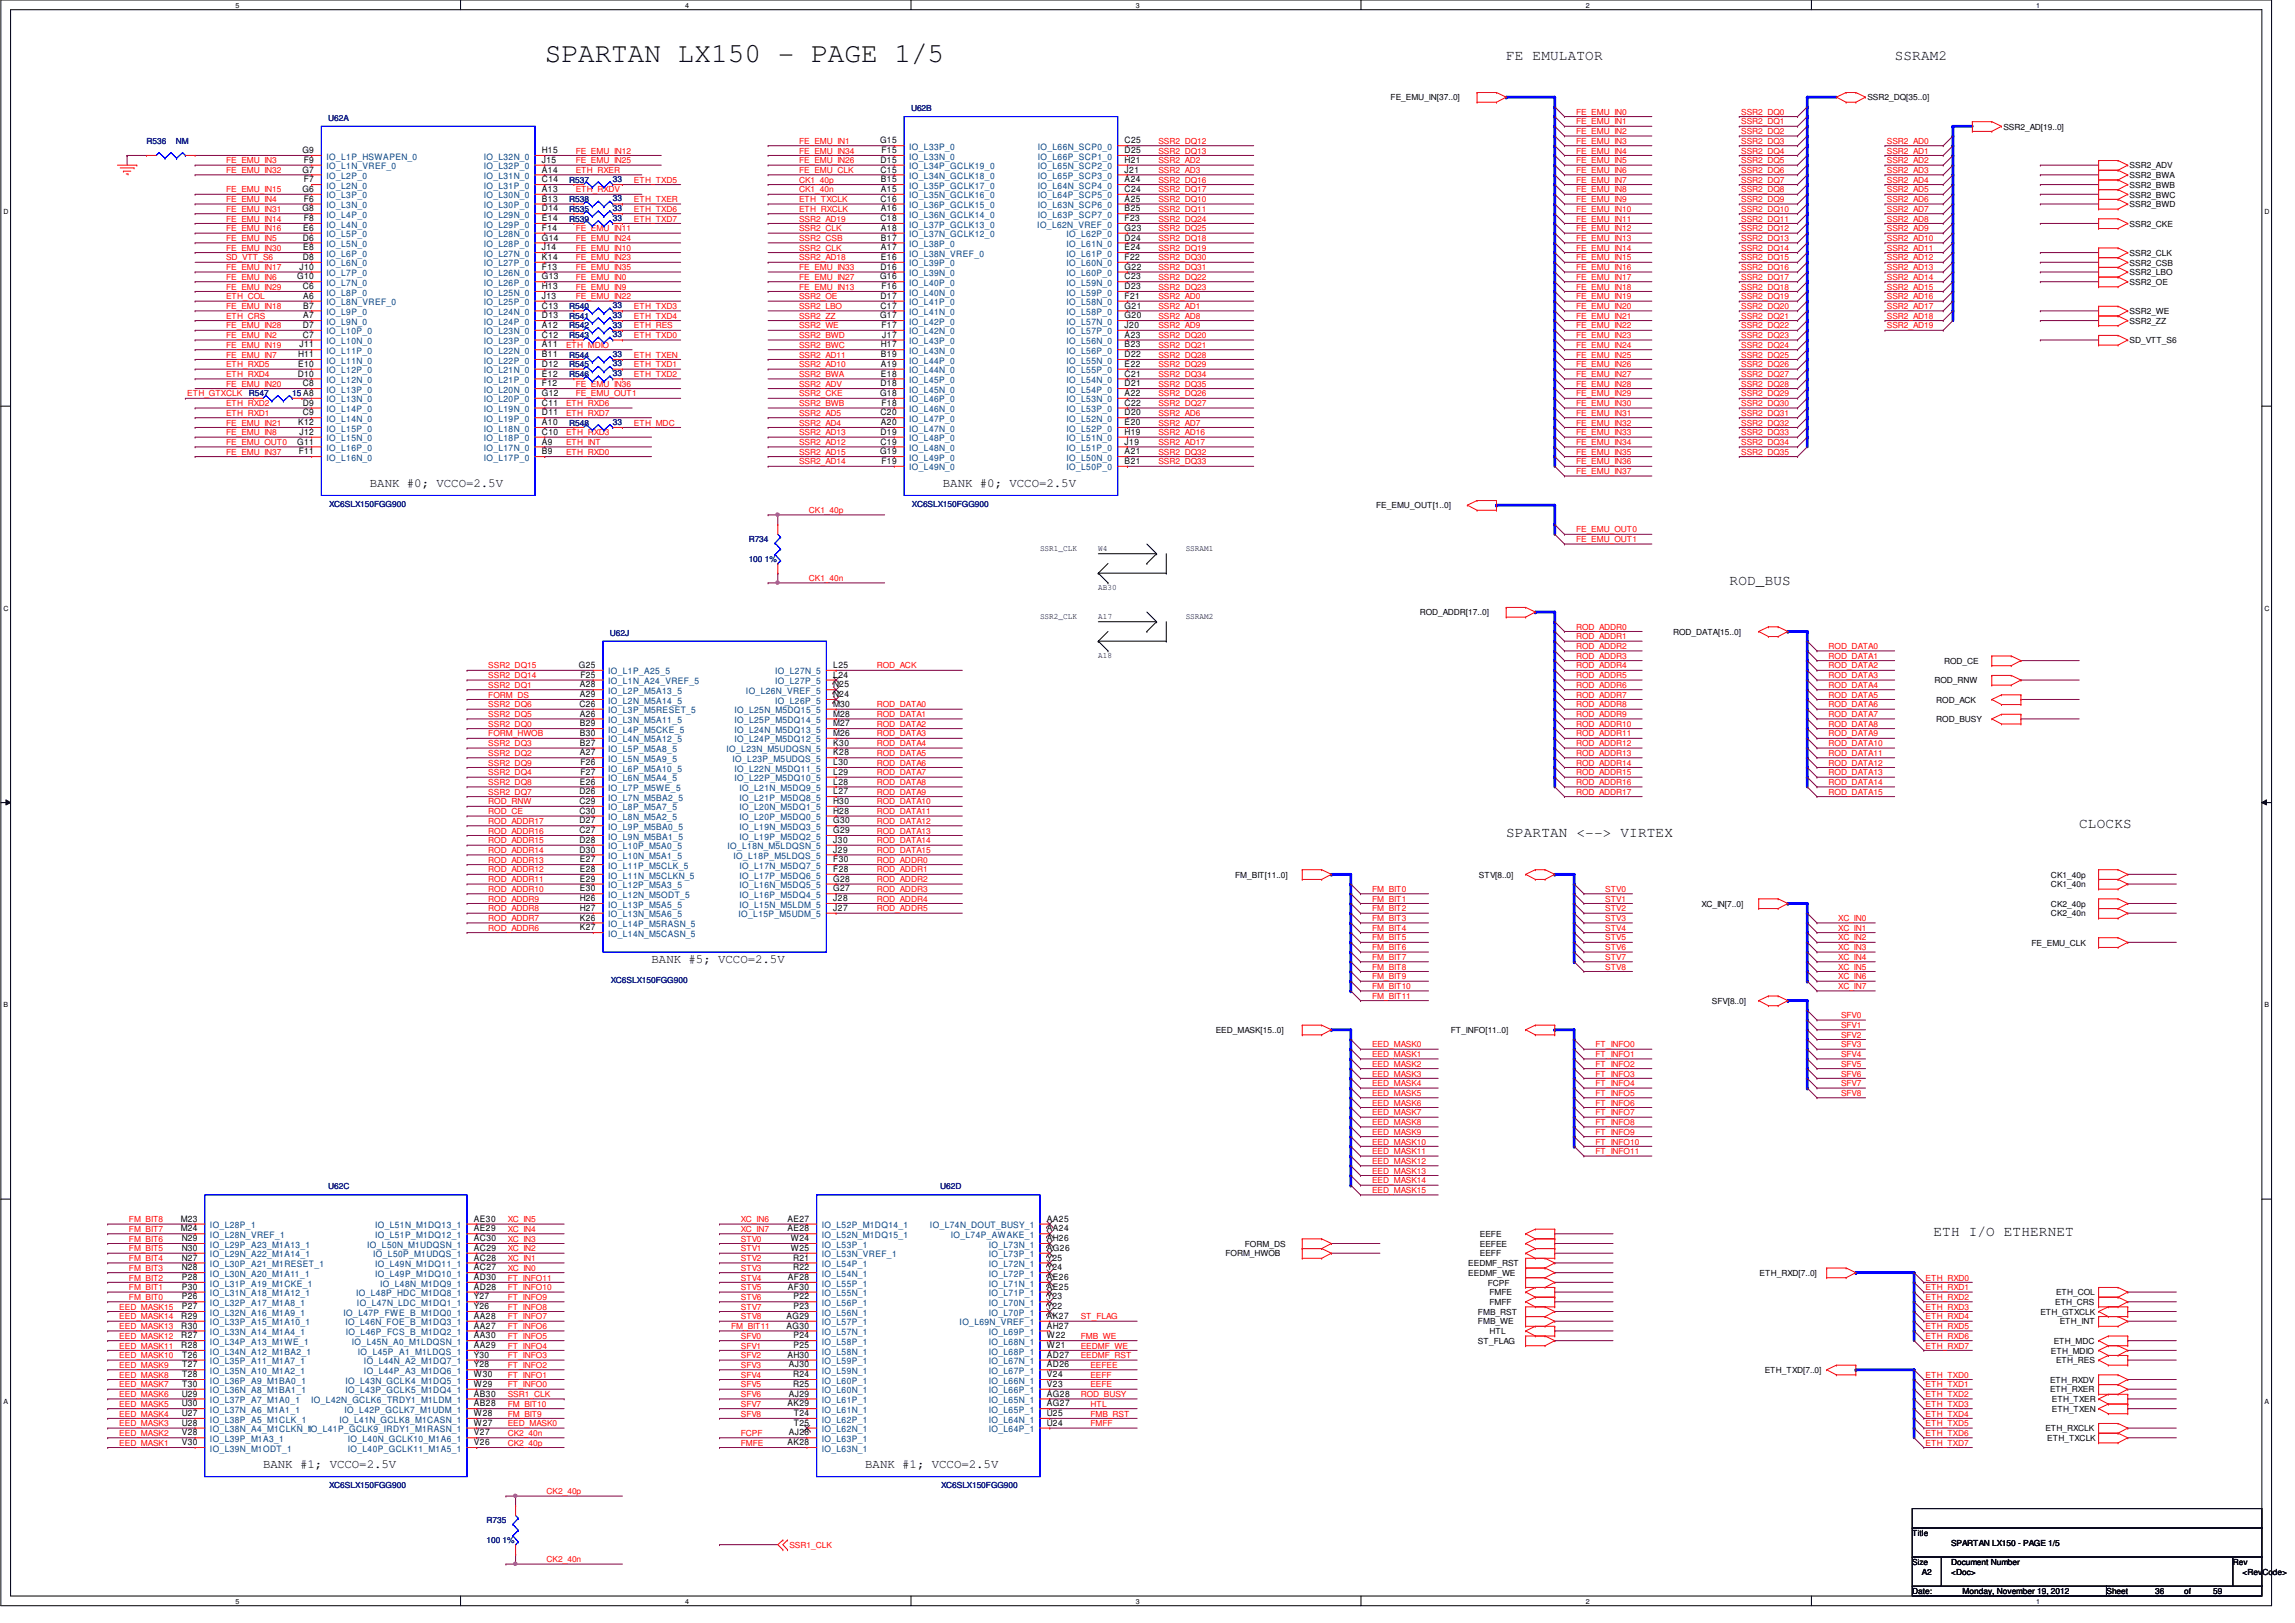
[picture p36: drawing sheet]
<svg xmlns="http://www.w3.org/2000/svg" width="420mm" height="297mm" viewBox="0 0 420 297" stroke-linecap="round" stroke-linejoin="round" font-family="sans-serif">
<defs><g id="words">
<text font-size="5.1" x="99.7" y="11.3">SPARTAN LX150 - PAGE 1/5</text>
<g font-size="2.6">
<text x="275.7" y="11">FE EMULATOR</text>
<text x="346.9" y="11">SSRAM2</text>
<text x="316.6" y="107">ROD_BUS</text>
<text x="275.7" y="153.2">SPARTAN &lt;--&gt; VIRTEX</text>
<text x="380.7" y="151.5">CLOCKS</text>
<text x="354" y="226.1">ETH I/O ETHERNET</text>
</g>
<g font-size="2.3">
<text x="67.7" y="89.1">BANK #0; VCCO=2.5V</text>
<text x="172.6" y="89.1">BANK #0; VCCO=2.5V</text>
<text x="119.3" y="176.2">BANK #5; VCCO=2.5V</text>
<text x="48.2" y="268.6">BANK #1; VCCO=2.5V</text>
<text x="158.4" y="268.6">BANK #1; VCCO=2.5V</text>
</g>
<g font-size="1.6">
<text x="55.4" y="28">G9</text>
<text x="55.6" y="29.8">F9</text>
<text x="99.2" y="28">H15</text>
<text x="99.2" y="29.8">J15</text>
<text x="161.1" y="26.2">G15</text>
<text x="161.2" y="29.8">D15</text>
<text x="161.4" y="28">F15</text>
<text x="205.9" y="26.2">C25</text>
<text x="205.9" y="28">D25</text>
<text x="205.9" y="29.8">H21</text>
<text x="55.4" y="31.6">G7</text>
<text x="55.4" y="35.1">G6</text>
<text x="55.6" y="33.4">F7</text>
<text x="99.2" y="35.1">A13</text>
<text x="99.2" y="31.6">A14</text>
<text x="99.2" y="33.4">C14</text>
<text x="161.2" y="31.6">C15</text>
<text x="161.3" y="33.4">B15</text>
<text x="161.3" y="35.1">A15</text>
<text x="205.9" y="33.4">A24</text>
<text x="205.9" y="35.1">C24</text>
<text x="205.9" y="31.6">J21</text>
<text x="55.4" y="38.7">G8</text>
<text x="55.6" y="36.9">F6</text>
<text x="55.6" y="40.5">F8</text>
<text x="99.2" y="38.7">D14</text>
<text x="99.2" y="40.5">E14</text>
<text x="99.2" y="36.9">B13</text>
<text x="161.2" y="36.9">C16</text>
<text x="161.2" y="40.5">C18</text>
<text x="161.3" y="38.7">A16</text>
<text x="205.9" y="40.5">F23</text>
<text x="205.9" y="36.9">A25</text>
<text x="205.9" y="38.7">B25</text>
<text x="55.4" y="44">D6</text>
<text x="55.4" y="47.6">D8</text>
<text x="55.5" y="42.2">E6</text>
<text x="55.5" y="45.8">E8</text>
<text x="99.2" y="45.8">J14</text>
<text x="99.2" y="42.2">F14</text>
<text x="99.2" y="47.6">K14</text>
<text x="99.2" y="44">G14</text>
<text x="161.3" y="44">B17</text>
<text x="161.3" y="47.6">E16</text>
<text x="161.3" y="42.2">A18</text>
<text x="161.3" y="45.8">A17</text>
<text x="205.9" y="47.6">F22</text>
<text x="205.9" y="44">D24</text>
<text x="205.9" y="45.8">E24</text>
<text x="205.9" y="42.2">G23</text>
<text x="54.4" y="51.1">G10</text>
<text x="54.9" y="49.4">J10</text>
<text x="55.4" y="52.9">C6</text>
<text x="99.2" y="52.9">H13</text>
<text x="99.2" y="49.4">F13</text>
<text x="99.2" y="51.1">G13</text>
<text x="161.1" y="51.1">G16</text>
<text x="161.2" y="49.4">D16</text>
<text x="161.4" y="52.9">F16</text>
<text x="205.9" y="51.1">C23</text>
<text x="205.9" y="52.9">D23</text>
<text x="205.9" y="49.4">G22</text>
<text x="55.5" y="56.5">B7</text>
<text x="55.5" y="54.7">A6</text>
<text x="55.5" y="58.3">A7</text>
<text x="99.2" y="56.5">C13</text>
<text x="99.2" y="58.3">D13</text>
<text x="99.2" y="54.7">J13</text>
<text x="161.1" y="58.3">G17</text>
<text x="161.2" y="54.7">D17</text>
<text x="161.2" y="56.5">C17</text>
<text x="205.9" y="58.3">G20</text>
<text x="205.9" y="54.7">F21</text>
<text x="205.9" y="56.5">G21</text>
<text x="54.6" y="65.4">H11</text>
<text x="54.9" y="63.6">J11</text>
<text x="55.4" y="60">D7</text>
<text x="55.4" y="61.8">C7</text>
<text x="99.2" y="63.6">A11</text>
<text x="99.2" y="60">A12</text>
<text x="99.2" y="65.4">B11</text>
<text x="99.2" y="61.8">C12</text>
<text x="161.3" y="65.4">B19</text>
<text x="161.3" y="63.6">H17</text>
<text x="161.4" y="60">F17</text>
<text x="161.5" y="61.8">J17</text>
<text x="205.9" y="65.4">D22</text>
<text x="205.9" y="61.8">A23</text>
<text x="205.9" y="63.6">B23</text>
<text x="205.9" y="60">J20</text>
<text x="54.5" y="68.9">D10</text>
<text x="54.6" y="67.1">E10</text>
<text x="55.4" y="70.7">C8</text>
<text x="99.2" y="70.7">F12</text>
<text x="99.2" y="67.1">D12</text>
<text x="99.2" y="68.9">E12</text>
<text x="161.2" y="70.7">D18</text>
<text x="161.3" y="68.9">E18</text>
<text x="161.3" y="67.1">A19</text>
<text x="205.9" y="68.9">C21</text>
<text x="205.9" y="70.7">D21</text>
<text x="205.9" y="67.1">E22</text>
<text x="54.6" y="77.8">K12</text>
<text x="55.4" y="74.3">D9</text>
<text x="55.4" y="76">C9</text>
<text x="99.2" y="77.8">A10</text>
<text x="99.2" y="74.3">C11</text>
<text x="99.2" y="76">D11</text>
<text x="99.2" y="72.5">G12</text>
<text x="161.1" y="72.5">G18</text>
<text x="161.2" y="76">C20</text>
<text x="161.3" y="77.8">A20</text>
<text x="161.4" y="74.3">F18</text>
<text x="205.9" y="76">D20</text>
<text x="205.9" y="72.5">A22</text>
<text x="205.9" y="77.8">E20</text>
<text x="205.9" y="74.3">C22</text>
<text x="54.4" y="81.4">G11</text>
<text x="54.7" y="83.1">F11</text>
<text x="54.9" y="79.6">J12</text>
<text x="99.2" y="81.4">A9</text>
<text x="99.2" y="83.1">B9</text>
<text x="99.2" y="79.6">C10</text>
<text x="161.1" y="83.1">G19</text>
<text x="161.2" y="79.6">D19</text>
<text x="161.2" y="81.4">C19</text>
<text x="205.9" y="83.1">A21</text>
<text x="205.9" y="79.6">H19</text>
<text x="205.9" y="81.4">J19</text>
<text x="161.4" y="84.9">F19</text>
<text x="205.9" y="84.9">B21</text>
<text x="106" y="122.3">G25</text>
<text x="106.2" y="125.8">A28</text>
<text x="106.2" y="124">F25</text>
<text x="152.6" y="125.8">N25</text>
<text x="152.6" y="122.3">L25</text>
<text x="152.6" y="124">L24</text>
<text x="106.1" y="129.4">C26</text>
<text x="106.2" y="127.6">A29</text>
<text x="106.2" y="131.1">A26</text>
<text x="152.6" y="129.4">M30</text>
<text x="152.6" y="131.1">M28</text>
<text x="152.6" y="127.6">N24</text>
<text x="106.2" y="132.9">B29</text>
<text x="106.2" y="136.5">B27</text>
<text x="106.2" y="134.7">B30</text>
<text x="152.6" y="136.5">K30</text>
<text x="152.6" y="132.9">M27</text>
<text x="152.6" y="134.7">M26</text>
<text x="106.2" y="143.6">E26</text>
<text x="106.2" y="138.3">A27</text>
<text x="106.2" y="140">F26</text>
<text x="106.2" y="141.8">F27</text>
<text x="152.6" y="143.6">L28</text>
<text x="152.6" y="140">L30</text>
<text x="152.6" y="141.8">L29</text>
<text x="152.6" y="138.3">K28</text>
<text x="106.1" y="147.2">C29</text>
<text x="106.1" y="145.4">D26</text>
<text x="106.1" y="148.9">C30</text>
<text x="152.6" y="147.2">H30</text>
<text x="152.6" y="148.9">H28</text>
<text x="152.6" y="145.4">L27</text>
<text x="106.1" y="150.7">D27</text>
<text x="106.1" y="154.3">D28</text>
<text x="106.1" y="152.5">C27</text>
<text x="152.6" y="154.3">J30</text>
<text x="152.6" y="150.7">G30</text>
<text x="152.6" y="152.5">G29</text>
<text x="106.1" y="156">D30</text>
<text x="106.2" y="157.8">E27</text>
<text x="106.2" y="161.4">E29</text>
<text x="106.2" y="159.6">E28</text>
<text x="152.6" y="157.8">F30</text>
<text x="152.6" y="161.4">G28</text>
<text x="152.6" y="159.6">F28</text>
<text x="152.6" y="156">J29</text>
<text x="106.2" y="164.9">H26</text>
<text x="106.2" y="163.2">E30</text>
<text x="106.2" y="166.7">H27</text>
<text x="152.6" y="166.7">J27</text>
<text x="152.6" y="163.2">G27</text>
<text x="152.6" y="164.9">J28</text>
<text x="106.2" y="168.5">K26</text>
<text x="106.2" y="170.3">K27</text>
<text x="33.1" y="223.6">M23</text>
<text x="33.1" y="225.4">M24</text>
<text x="33.3" y="227.2">N29</text>
<text x="86.8" y="225.4">AE29</text>
<text x="86.8" y="227.2">AC30</text>
<text x="86.8" y="223.6">AE30</text>
<text x="144.2" y="223.6">AE27</text>
<text x="144.2" y="225.4">AE28</text>
<text x="144.8" y="227.2">W24</text>
<text x="191.7" y="225.4">AA24</text>
<text x="191.7" y="227.2">AH26</text>
<text x="191.7" y="223.6">AA25</text>
<text x="33.3" y="230.7">N27</text>
<text x="33.3" y="228.9">N30</text>
<text x="33.3" y="232.5">N28</text>
<text x="86.8" y="228.9">AC29</text>
<text x="86.8" y="230.7">AC28</text>
<text x="86.8" y="232.5">AC27</text>
<text x="144.8" y="228.9">W25</text>
<text x="145.2" y="230.7">R21</text>
<text x="145.2" y="232.5">R22</text>
<text x="191.7" y="228.9">AG26</text>
<text x="191.7" y="230.7">Y25</text>
<text x="191.7" y="232.5">Y24</text>
<text x="33.3" y="234.3">P28</text>
<text x="33.3" y="236.1">P30</text>
<text x="33.3" y="237.8">P26</text>
<text x="33.3" y="239.6">P27</text>
<text x="86.8" y="234.3">AD30</text>
<text x="86.8" y="236.1">AD28</text>
<text x="86.8" y="237.8">Y27</text>
<text x="86.8" y="239.6">Y26</text>
<text x="144.3" y="234.3">AF28</text>
<text x="144.3" y="236.1">AF30</text>
<text x="145.3" y="237.8">P22</text>
<text x="145.3" y="239.6">P23</text>
<text x="191.7" y="234.3">AE26</text>
<text x="191.7" y="236.1">AE25</text>
<text x="191.7" y="237.8">Y23</text>
<text x="191.7" y="239.6">Y22</text>
<text x="33.2" y="241.4">R29</text>
<text x="33.2" y="243.2">R30</text>
<text x="33.2" y="244.9">R27</text>
<text x="86.8" y="241.4">AA28</text>
<text x="86.8" y="243.2">AA27</text>
<text x="86.8" y="244.9">AA30</text>
<text x="144" y="241.4">AG29</text>
<text x="144" y="243.2">AG30</text>
<text x="145.3" y="244.9">P24</text>
<text x="191.7" y="241.4">AK27</text>
<text x="191.7" y="243.2">AH27</text>
<text x="191.7" y="244.9">W22</text>
<text x="33.2" y="246.7">R28</text>
<text x="33.3" y="248.5">T26</text>
<text x="33.3" y="250.3">T27</text>
<text x="86.8" y="246.7">AA29</text>
<text x="86.8" y="248.5">Y30</text>
<text x="86.8" y="250.3">Y28</text>
<text x="144.2" y="248.5">AH30</text>
<text x="144.4" y="250.3">AJ30</text>
<text x="145.3" y="246.7">P25</text>
<text x="191.7" y="246.7">W21</text>
<text x="191.7" y="248.5">AD27</text>
<text x="191.7" y="250.3">AD26</text>
<text x="33.3" y="255.6">U29</text>
<text x="33.3" y="257.4">U30</text>
<text x="33.3" y="252.1">T28</text>
<text x="33.3" y="253.8">T30</text>
<text x="86.8" y="252.1">W30</text>
<text x="86.8" y="253.8">W29</text>
<text x="86.8" y="255.6">AB30</text>
<text x="86.8" y="257.4">AB28</text>
<text x="144.2" y="257.4">AK29</text>
<text x="144.4" y="255.6">AJ29</text>
<text x="145.2" y="252.1">R24</text>
<text x="145.2" y="253.8">R25</text>
<text x="191.7" y="252.1">V24</text>
<text x="191.7" y="253.8">V23</text>
<text x="191.7" y="255.6">AG28</text>
<text x="191.7" y="257.4">AG27</text>
<text x="33.3" y="259.2">U27</text>
<text x="33.3" y="260.9">U28</text>
<text x="33.3" y="262.7">V28</text>
<text x="86.8" y="259.2">W28</text>
<text x="86.8" y="260.9">W27</text>
<text x="86.8" y="262.7">V27</text>
<text x="144.4" y="262.7">AJ28</text>
<text x="145.4" y="259.2">T24</text>
<text x="145.4" y="260.9">T25</text>
<text x="191.7" y="259.2">U25</text>
<text x="191.7" y="260.9">U24</text>
<text x="33.3" y="264.5">V30</text>
<text x="86.8" y="264.5">V26</text>
<text x="144.2" y="264.5">AK28</text>
</g>
<g font-size="1.6" fill="#004080">
<text x="59.8" y="29.2">IO_L1P_HSWAPEN_0</text>
<text x="88.6" y="29.2">IO_L32N_0</text>
<text x="166.4" y="27.4">IO_L33P_0</text>
<text x="166.4" y="29.2">IO_L33N_0</text>
<text x="190" y="27.4">IO_L66N_SCP0_0</text>
<text x="190" y="29.2">IO_L66P_SCP1_0</text>
<text x="59.8" y="32.8">IO_L2P_0</text>
<text x="59.8" y="31">IO_L1N_VREF_0</text>
<text x="59.8" y="34.5">IO_L2N_0</text>
<text x="88.6" y="32.8">IO_L31N_0</text>
<text x="88.6" y="34.5">IO_L31P_0</text>
<text x="88.6" y="31">IO_L32P_0</text>
<text x="166.4" y="31">IO_L34P_GCLK19_0</text>
<text x="166.4" y="34.5">IO_L35P_GCLK17_0</text>
<text x="166.4" y="32.8">IO_L34N_GCLK18_0</text>
<text x="190" y="34.5">IO_L64N_SCP4_0</text>
<text x="190" y="31">IO_L65N_SCP2_0</text>
<text x="190" y="32.8">IO_L65P_SCP3_0</text>
<text x="59.8" y="36.3">IO_L3P_0</text>
<text x="59.8" y="39.9">IO_L4P_0</text>
<text x="59.8" y="38.1">IO_L3N_0</text>
<text x="59.8" y="41.7">IO_L4N_0</text>
<text x="88.6" y="39.9">IO_L29N_0</text>
<text x="88.6" y="36.3">IO_L30N_0</text>
<text x="88.6" y="41.7">IO_L29P_0</text>
<text x="88.6" y="38.1">IO_L30P_0</text>
<text x="166.4" y="38.1">IO_L36P_GCLK15_0</text>
<text x="166.4" y="41.7">IO_L37P_GCLK13_0</text>
<text x="166.4" y="36.3">IO_L35N_GCLK16_0</text>
<text x="166.4" y="39.9">IO_L36N_GCLK14_0</text>
<text x="189.9" y="41.7">IO_L62N_VREF_0</text>
<text x="190" y="38.1">IO_L63N_SCP6_0</text>
<text x="190" y="39.9">IO_L63P_SCP7_0</text>
<text x="190" y="36.3">IO_L64P_SCP5_0</text>
<text x="59.8" y="43.4">IO_L5P_0</text>
<text x="59.8" y="47">IO_L6P_0</text>
<text x="59.8" y="45.2">IO_L5N_0</text>
<text x="88.6" y="47">IO_L27N_0</text>
<text x="88.6" y="43.4">IO_L28N_0</text>
<text x="88.6" y="45.2">IO_L28P_0</text>
<text x="166.4" y="45.2">IO_L38P_0</text>
<text x="166.4" y="43.4">IO_L37N_GCLK12_0</text>
<text x="166.4" y="47">IO_L38N_VREF_0</text>
<text x="195.2" y="45.2">IO_L61N_0</text>
<text x="195.2" y="47">IO_L61P_0</text>
<text x="195.2" y="43.4">IO_L62P_0</text>
<text x="59.8" y="50.5">IO_L7P_0</text>
<text x="59.8" y="48.8">IO_L6N_0</text>
<text x="59.8" y="52.3">IO_L7N_0</text>
<text x="88.6" y="50.5">IO_L26N_0</text>
<text x="88.6" y="52.3">IO_L26P_0</text>
<text x="88.6" y="48.8">IO_L27P_0</text>
<text x="166.4" y="48.8">IO_L39P_0</text>
<text x="166.4" y="52.3">IO_L40P_0</text>
<text x="166.4" y="50.5">IO_L39N_0</text>
<text x="195.2" y="52.3">IO_L59N_0</text>
<text x="195.2" y="48.8">IO_L60N_0</text>
<text x="195.2" y="50.5">IO_L60P_0</text>
<text x="59.8" y="54.1">IO_L8P_0</text>
<text x="59.8" y="57.7">IO_L9P_0</text>
<text x="59.8" y="55.9">IO_L8N_VREF_0</text>
<text x="59.8" y="59.4">IO_L9N_0</text>
<text x="88.6" y="57.7">IO_L24N_0</text>
<text x="88.6" y="54.1">IO_L25N_0</text>
<text x="88.6" y="59.4">IO_L24P_0</text>
<text x="88.6" y="55.9">IO_L25P_0</text>
<text x="166.4" y="55.9">IO_L41P_0</text>
<text x="166.4" y="59.4">IO_L42P_0</text>
<text x="166.4" y="54.1">IO_L40N_0</text>
<text x="166.4" y="57.7">IO_L41N_0</text>
<text x="195.2" y="59.4">IO_L57N_0</text>
<text x="195.2" y="55.9">IO_L58N_0</text>
<text x="195.2" y="57.7">IO_L58P_0</text>
<text x="195.2" y="54.1">IO_L59P_0</text>
<text x="59.8" y="61.2">IO_L10P_0</text>
<text x="59.8" y="64.8">IO_L11P_0</text>
<text x="59.8" y="63">IO_L10N_0</text>
<text x="88.6" y="64.8">IO_L22N_0</text>
<text x="88.6" y="61.2">IO_L23N_0</text>
<text x="88.6" y="63">IO_L23P_0</text>
<text x="166.4" y="63">IO_L43P_0</text>
<text x="166.4" y="61.2">IO_L42N_0</text>
<text x="166.4" y="64.8">IO_L43N_0</text>
<text x="195.2" y="63">IO_L56N_0</text>
<text x="195.2" y="64.8">IO_L56P_0</text>
<text x="195.2" y="61.2">IO_L57P_0</text>
<text x="59.8" y="68.3">IO_L12P_0</text>
<text x="59.8" y="71.9">IO_L13P_0</text>
<text x="59.8" y="66.5">IO_L11N_0</text>
<text x="59.8" y="70.1">IO_L12N_0</text>
<text x="88.6" y="71.9">IO_L20N_0</text>
<text x="88.6" y="68.3">IO_L21N_0</text>
<text x="88.6" y="70.1">IO_L21P_0</text>
<text x="88.6" y="66.5">IO_L22P_0</text>
<text x="166.4" y="66.5">IO_L44P_0</text>
<text x="166.4" y="70.1">IO_L45P_0</text>
<text x="166.4" y="68.3">IO_L44N_0</text>
<text x="166.4" y="71.9">IO_L45N_0</text>
<text x="195.2" y="70.1">IO_L54N_0</text>
<text x="195.2" y="66.5">IO_L55N_0</text>
<text x="195.2" y="71.9">IO_L54P_0</text>
<text x="195.2" y="68.3">IO_L55P_0</text>
<text x="59.8" y="75.4">IO_L14P_0</text>
<text x="59.8" y="73.7">IO_L13N_0</text>
<text x="59.8" y="77.2">IO_L14N_0</text>
<text x="88.6" y="75.4">IO_L19N_0</text>
<text x="88.6" y="77.2">IO_L19P_0</text>
<text x="88.6" y="73.7">IO_L20P_0</text>
<text x="166.4" y="73.7">IO_L46P_0</text>
<text x="166.4" y="77.2">IO_L47P_0</text>
<text x="166.4" y="75.4">IO_L46N_0</text>
<text x="195.2" y="77.2">IO_L52N_0</text>
<text x="195.2" y="73.7">IO_L53N_0</text>
<text x="195.2" y="75.4">IO_L53P_0</text>
<text x="59.8" y="79">IO_L15P_0</text>
<text x="59.8" y="82.6">IO_L16P_0</text>
<text x="59.8" y="80.8">IO_L15N_0</text>
<text x="88.6" y="82.6">IO_L17N_0</text>
<text x="88.6" y="79">IO_L18N_0</text>
<text x="88.6" y="80.8">IO_L18P_0</text>
<text x="166.4" y="80.8">IO_L48P_0</text>
<text x="166.4" y="79">IO_L47N_0</text>
<text x="166.4" y="82.6">IO_L48N_0</text>
<text x="195.2" y="80.8">IO_L51N_0</text>
<text x="195.2" y="82.6">IO_L51P_0</text>
<text x="195.2" y="79">IO_L52P_0</text>
<text x="59.8" y="84.3">IO_L16N_0</text>
<text x="88.6" y="84.3">IO_L17P_0</text>
<text x="166.4" y="86.1">IO_L49N_0</text>
<text x="166.4" y="84.3">IO_L49P_0</text>
<text x="195.2" y="84.3">IO_L50N_0</text>
<text x="195.2" y="86.1">IO_L50P_0</text>
<text x="111.3" y="123.4">IO_L1P_A25_5</text>
<text x="111.3" y="125.2">IO_L1N_A24_VREF_5</text>
<text x="141.9" y="123.4">IO_L27N_5</text>
<text x="141.9" y="125.2">IO_L27P_5</text>
<text x="111.3" y="127">IO_L2P_M5A13_5</text>
<text x="111.3" y="130.6">IO_L3P_M5RESET_5</text>
<text x="111.3" y="128.8">IO_L2N_M5A14_5</text>
<text x="134.4" y="130.6">IO_L25N_M5DQ15_5</text>
<text x="136.6" y="127">IO_L26N_VREF_5</text>
<text x="141.9" y="128.8">IO_L26P_5</text>
<text x="111.3" y="134.1">IO_L4P_M5CKE_5</text>
<text x="111.3" y="137.7">IO_L5P_M5A8_5</text>
<text x="111.3" y="132.3">IO_L3N_M5A11_5</text>
<text x="111.3" y="135.9">IO_L4N_M5A12_5</text>
<text x="133" y="137.7">IO_L23N_M5UDQSN_5</text>
<text x="134.4" y="134.1">IO_L24N_M5DQ13_5</text>
<text x="134.4" y="135.9">IO_L24P_M5DQ12_5</text>
<text x="134.4" y="132.3">IO_L25P_M5DQ14_5</text>
<text x="111.3" y="141.2">IO_L6P_M5A10_5</text>
<text x="111.3" y="139.4">IO_L5N_M5A9_5</text>
<text x="111.3" y="143">IO_L6N_M5A4_5</text>
<text x="134.1" y="139.4">IO_L23P_M5UDQS_5</text>
<text x="134.4" y="141.2">IO_L22N_M5DQ11_5</text>
<text x="134.4" y="143">IO_L22P_M5DQ10_5</text>
<text x="111.3" y="144.8">IO_L7P_M5WE_5</text>
<text x="111.3" y="148.3">IO_L8P_M5A7_5</text>
<text x="111.3" y="146.6">IO_L7N_M5BA2_5</text>
<text x="135.4" y="148.3">IO_L20N_M5DQ1_5</text>
<text x="135.4" y="144.8">IO_L21N_M5DQ9_5</text>
<text x="135.4" y="146.6">IO_L21P_M5DQ8_5</text>
<text x="111.3" y="151.9">IO_L9P_M5BA0_5</text>
<text x="111.3" y="155.4">IO_L10P_M5A0_5</text>
<text x="111.3" y="150.1">IO_L8N_M5A2_5</text>
<text x="111.3" y="153.7">IO_L9N_M5BA1_5</text>
<text x="133.2" y="155.4">IO_L18N_M5LDQSN_5</text>
<text x="135.4" y="151.9">IO_L19N_M5DQ3_5</text>
<text x="135.4" y="153.7">IO_L19P_M5DQ2_5</text>
<text x="135.4" y="150.1">IO_L20P_M5DQ0_5</text>
<text x="111.3" y="159">IO_L11P_M5CLK_5</text>
<text x="111.3" y="157.2">IO_L10N_M5A1_5</text>
<text x="111.3" y="160.8">IO_L11N_M5CLKN_5</text>
<text x="134.3" y="157.2">IO_L18P_M5LDQS_5</text>
<text x="135.4" y="159">IO_L17N_M5DQ7_5</text>
<text x="135.4" y="160.8">IO_L17P_M5DQ6_5</text>
<text x="111.3" y="162.6">IO_L12P_M5A3_5</text>
<text x="111.3" y="166.1">IO_L13P_M5A5_5</text>
<text x="111.3" y="164.3">IO_L12N_M5ODT_5</text>
<text x="111.3" y="167.9">IO_L13N_M5A6_5</text>
<text x="135.2" y="167.9">IO_L15P_M5UDM_5</text>
<text x="135.4" y="164.3">IO_L16P_M5DQ4_5</text>
<text x="135.4" y="166.1">IO_L15N_M5LDM_5</text>
<text x="135.4" y="162.6">IO_L16N_M5DQ5_5</text>
<text x="111.3" y="169.7">IO_L14P_M5RASN_5</text>
<text x="111.3" y="171.5">IO_L14N_M5CASN_5</text>
<text x="38.4" y="224.8">IO_L28P_1</text>
<text x="38.4" y="226.6">IO_L28N_VREF_1</text>
<text x="68.7" y="226.6">IO_L51P_M1DQ12_1</text>
<text x="68.7" y="224.8">IO_L51N_M1DQ13_1</text>
<text x="150.4" y="224.8">IO_L52P_M1DQ14_1</text>
<text x="150.4" y="226.6">IO_L52N_M1DQ15_1</text>
<text x="170.3" y="224.8">IO_L74N_DOUT_BUSY_1</text>
<text x="174.1" y="226.6">IO_L74P_AWAKE_1</text>
<text x="38.4" y="228.3">IO_L29P_A23_M1A13_1</text>
<text x="38.4" y="231.9">IO_L30P_A21_M1RESET_1</text>
<text x="38.4" y="230.1">IO_L29N_A22_M1A14_1</text>
<text x="38.4" y="233.7">IO_L30N_A20_M1A11_1</text>
<text x="67.2" y="228.3">IO_L50N_M1UDQSN_1</text>
<text x="68.3" y="230.1">IO_L50P_M1UDQS_1</text>
<text x="68.7" y="231.9">IO_L49N_M1DQ11_1</text>
<text x="68.7" y="233.7">IO_L49P_M1DQ10_1</text>
<text x="150.4" y="228.3">IO_L53P_1</text>
<text x="150.4" y="231.9">IO_L54P_1</text>
<text x="150.4" y="230.1">IO_L53N_VREF_1</text>
<text x="150.4" y="233.7">IO_L54N_1</text>
<text x="181" y="228.3">IO_L73N_1</text>
<text x="181" y="230.1">IO_L73P_1</text>
<text x="181" y="231.9">IO_L72N_1</text>
<text x="181" y="233.7">IO_L72P_1</text>
<text x="38.4" y="235.5">IO_L31P_A19_M1CKE_1</text>
<text x="38.4" y="237.2">IO_L31N_A18_M1A12_1</text>
<text x="38.4" y="239">IO_L32P_A17_M1A8_1</text>
<text x="65.2" y="237.2">IO_L48P_HDC_M1DQ8_1</text>
<text x="65.4" y="239">IO_L47N_LDC_M1DQ1_1</text>
<text x="69.6" y="235.5">IO_L48N_M1DQ9_1</text>
<text x="150.4" y="235.5">IO_L55P_1</text>
<text x="150.4" y="237.2">IO_L55N_1</text>
<text x="150.4" y="239">IO_L56P_1</text>
<text x="181" y="235.5">IO_L71N_1</text>
<text x="181" y="237.2">IO_L71P_1</text>
<text x="181" y="239">IO_L70N_1</text>
<text x="38.4" y="240.8">IO_L32N_A16_M1A9_1</text>
<text x="38.4" y="242.6">IO_L33P_A15_M1A10_1</text>
<text x="38.4" y="244.3">IO_L33N_A14_M1A4_1</text>
<text x="62.9" y="240.8">IO_L47P_FWE_B_M1DQ0_1</text>
<text x="63.2" y="242.6">IO_L46N_FOE_B_M1DQ3_1</text>
<text x="63.3" y="244.3">IO_L46P_FCS_B_M1DQ2_1</text>
<text x="150.4" y="240.8">IO_L56N_1</text>
<text x="150.4" y="242.6">IO_L57P_1</text>
<text x="150.4" y="244.3">IO_L57N_1</text>
<text x="175.7" y="242.6">IO_L69N_VREF_1</text>
<text x="181" y="240.8">IO_L70P_1</text>
<text x="181" y="244.3">IO_L69P_1</text>
<text x="38.4" y="246.1">IO_L34P_A13_M1WE_1</text>
<text x="38.4" y="247.9">IO_L34N_A12_M1BA2_1</text>
<text x="38.4" y="249.7">IO_L35P_A11_M1A7_1</text>
<text x="38.4" y="251.5">IO_L35N_A10_M1A2_1</text>
<text x="64.4" y="246.1">IO_L45N_A0_M1LDQSN_1</text>
<text x="65.5" y="247.9">IO_L45P_A1_M1LDQS_1</text>
<text x="66.6" y="249.7">IO_L44N_A2_M1DQ7_1</text>
<text x="66.6" y="251.5">IO_L44P_A3_M1DQ6_1</text>
<text x="150.4" y="246.1">IO_L58P_1</text>
<text x="150.4" y="247.9">IO_L58N_1</text>
<text x="150.4" y="249.7">IO_L59P_1</text>
<text x="150.4" y="251.5">IO_L59N_1</text>
<text x="181" y="246.1">IO_L68N_1</text>
<text x="181" y="247.9">IO_L68P_1</text>
<text x="181" y="249.7">IO_L67N_1</text>
<text x="181" y="251.5">IO_L67P_1</text>
<text x="38.4" y="253.2">IO_L36P_A9_M1BA0_1</text>
<text x="38.4" y="255">IO_L36N_A8_M1BA1_1</text>
<text x="38.4" y="256.8">IO_L37P_A7_M1A0_1</text>
<text x="57" y="256.8">IO_L42N_GCLK6_TRDY1_M1LDM_1</text>
<text x="63.2" y="253.2">IO_L43N_GCLK4_M1DQ5_1</text>
<text x="63.2" y="255">IO_L43P_GCLK5_M1DQ4_1</text>
<text x="150.4" y="253.2">IO_L60P_1</text>
<text x="150.4" y="255">IO_L60N_1</text>
<text x="150.4" y="256.8">IO_L61P_1</text>
<text x="181" y="253.2">IO_L66N_1</text>
<text x="181" y="255">IO_L66P_1</text>
<text x="181" y="256.8">IO_L65N_1</text>
<text x="38.4" y="258.6">IO_L37N_A6_M1A1_1</text>
<text x="38.4" y="260.4">IO_L38P_A5_M1CLK_1</text>
<text x="38.4" y="262.1">IO_L38N_A4_M1CLKN_1</text>
<text x="38.4" y="263.9">IO_L39P_M1A3_1</text>
<text x="56.4" y="262.1">IO_L41P_GCLK9_IRDY1_M1RASN_1</text>
<text x="62.1" y="260.4">IO_L41N_GCLK8_M1CASN_1</text>
<text x="63.1" y="258.6">IO_L42P_GCLK7_M1UDM_1</text>
<text x="63.7" y="263.9">IO_L40N_GCLK10_M1A6_1</text>
<text x="150.4" y="258.6">IO_L61N_1</text>
<text x="150.4" y="260.4">IO_L62P_1</text>
<text x="150.4" y="262.1">IO_L62N_1</text>
<text x="150.4" y="263.9">IO_L63P_1</text>
<text x="181" y="258.6">IO_L65P_1</text>
<text x="181" y="260.4">IO_L64N_1</text>
<text x="181" y="262.1">IO_L64P_1</text>
<text x="38.4" y="265.7">IO_L39N_M1ODT_1</text>
<text x="63.7" y="265.7">IO_L40P_GCLK11_M1A5_1</text>
<text x="150.4" y="265.7">IO_L63N_1</text>
</g>
<g font-size="1.5" fill="#000080">
<text x="60.1" y="22.1">U62A</text>
<text x="166.8" y="20.3">U62B</text>
<text x="26.8" y="26.3">R536</text>
<text x="32.2" y="26.3">NM</text>
<text x="104.2" y="33.4">R537</text>
<text x="112.2" y="33.3">33</text>
<text x="104.2" y="40.6">R539</text>
<text x="104.2" y="37">R538</text>
<text x="104.2" y="38.8">R535</text>
<text x="112.2" y="40.4">33</text>
<text x="112.2" y="36.8">33</text>
<text x="112.2" y="38.6">33</text>
<text x="104.2" y="56.6">R540</text>
<text x="104.2" y="58.3">R541</text>
<text x="112.2" y="59.9">33</text>
<text x="112.2" y="56.4">33</text>
<text x="112.2" y="58.2">33</text>
<text x="104.2" y="65.4">R544</text>
<text x="104.2" y="60.1">R542</text>
<text x="104.2" y="61.9">R543</text>
<text x="112.2" y="65.3">33</text>
<text x="112.2" y="61.7">33</text>
<text x="104.2" y="67.2">R545</text>
<text x="104.2" y="69">R546</text>
<text x="112.2" y="67.1">33</text>
<text x="112.2" y="68.8">33</text>
<text x="45.5" y="72.6">R547</text>
<text x="53.5" y="72.4">15 A8</text>
<text x="104.2" y="77.9">R548</text>
<text x="112.2" y="77.7">33</text>
<text x="60.3" y="92.8">XC6SLX150FGG900</text>
<text x="167" y="92.8">XC6SLX150FGG900</text>
<text x="137.1" y="99.2">R734</text>
<text x="137.1" y="102.8">100 1%</text>
<text x="111.7" y="116.3">U62J</text>
<text x="111.8" y="179.9">XC6SLX150FGG900</text>
<text x="60.1" y="217.7">U62C</text>
<text x="172.1" y="217.7">U62D</text>
<text x="60.3" y="272.4">XC6SLX150FGG900</text>
<text x="172.3" y="272.4">XC6SLX150FGG900</text>
<text x="89.1" y="278.8">R735</text>
<text x="89.1" y="282.4">100 1%</text>
</g>
<g font-size="1.5">
<text x="254.6" y="18.4">FE_EMU_IN[37..0]</text>
<text x="341.9" y="18.4">SSR2_DQ[35..0]</text>
<text x="366.8" y="23.7">SSR2_AD[19..0]</text>
<text x="389.9" y="34.4">SSR2_BWB</text>
<text x="389.9" y="32.6">SSR2_BWA</text>
<text x="389.9" y="30.8">SSR2_ADV</text>
<text x="389.9" y="41.5">SSR2_CKE</text>
<text x="389.9" y="36.2">SSR2_BWC</text>
<text x="389.9" y="37.9">SSR2_BWD</text>
<text x="389.9" y="46.8">SSR2_CLK</text>
<text x="389.9" y="48.6">SSR2_CSB</text>
<text x="389.9" y="50.4">SSR2_LBO</text>
<text x="389.9" y="52.2">SSR2_OE</text>
<text x="389.9" y="59.3">SSR2_ZZ</text>
<text x="389.9" y="57.5">SSR2_WE</text>
<text x="389.9" y="62.8">SD_VTT_S6</text>
<text x="252" y="93">FE_EMU_OUT[1..0]</text>
<text x="190.4" y="100.8">SSR1_CLK</text>
<text x="201.1" y="100.8">W4</text>
<text x="217.1" y="100.8">SSRAM1</text>
<text x="201.1" y="108">AB30</text>
<text x="190.4" y="113.3">SSR2_CLK</text>
<text x="201.1" y="113.3">A17</text>
<text x="217.1" y="113.3">SSRAM2</text>
<text x="259.9" y="112.6">ROD_ADDR[17..0]</text>
<text x="306.3" y="116.2">ROD_DATA[15..0]</text>
<text x="201.1" y="120.4">A18</text>
<text x="354.2" y="125.1">ROD_RNW</text>
<text x="355.9" y="121.5">ROD_CE</text>
<text x="354.5" y="128.6">ROD_ACK</text>
<text x="354.5" y="132.2">ROD_BUSY</text>
<text x="226.1" y="160.6">FM_BIT[11..0]</text>
<text x="270.8" y="160.6">STV[8..0]</text>
<text x="375.5" y="160.6">CK1_40p</text>
<text x="311.5" y="165.9">XC_IN[7..0]</text>
<text x="375.5" y="162.4">CK1_40n</text>
<text x="375.5" y="165.9">CK2_40p</text>
<text x="375.5" y="167.7">CK2_40n</text>
<text x="371.9" y="173.1">FE_EMU_CLK</text>
<text x="313.4" y="183.7">SFV[8..0]</text>
<text x="222.6" y="189.1">EED_MASK[15..0]</text>
<text x="265.6" y="189.1">FT_INFO[11..0]</text>
<text x="270.9" y="226.4">EEFE</text>
<text x="224.4" y="230">FORM_HWOB</text>
<text x="227.9" y="228.2">FORM_DS</text>
<text x="268.8" y="231.7">EEDMF_RST</text>
<text x="268.8" y="233.5">EEDMF_WE</text>
<text x="270.9" y="228.2">EEFEE</text>
<text x="270.9" y="230">EEFF</text>
<text x="322.1" y="233.5">ETH_RXD[7..0]</text>
<text x="272.4" y="235.3">FCPF</text>
<text x="272.7" y="237.1">FMFE</text>
<text x="272.7" y="238.8">FMFF</text>
<text x="376.2" y="238.8">ETH_CRS</text>
<text x="376.4" y="237.1">ETH_COL</text>
<text x="270.6" y="240.6">FMB_RST</text>
<text x="270.6" y="242.4">FMB_WE</text>
<text x="270.6" y="246">ST_FLAG</text>
<text x="272.7" y="244.2">HTL</text>
<text x="373.5" y="240.6">ETH_GTXCLK</text>
<text x="376" y="246">ETH_MDC</text>
<text x="377.1" y="242.4">ETH_INT</text>
<text x="323.1" y="251.3">ETH_TXD[7..0]</text>
<text x="375.5" y="247.7">ETH_MDIO</text>
<text x="376.4" y="249.5">ETH_RES</text>
<text x="375.3" y="253.1">ETH_RXDV</text>
<text x="375.3" y="254.8">ETH_RXER</text>
<text x="375.7" y="256.6">ETH_TXER</text>
<text x="374.5" y="262">ETH_RXCLK</text>
<text x="374.8" y="263.7">ETH_TXCLK</text>
<text x="375.7" y="258.4">ETH_TXEN</text>
<text x="350.1" y="281.1">Title</text>
<text x="350.1" y="286.4">Size</text>
<text x="357.2" y="286.4">Document Number</text>
<text x="357.2" y="282.9">SPARTAN LX150 - PAGE 1/5</text>
<text x="408.8" y="286.4">Rev</text>
<text x="350.1" y="291.8">Date:</text>
<text x="351.9" y="288.2">A2</text>
<text x="357.2" y="288.2">&lt;Doc&gt;</text>
<text x="359.3" y="291.8">Monday, November 19, 2012</text>
<text x="385.6" y="291.8">Sheet</text>
<text x="394.5" y="291.8">36</text>
<text x="399.9" y="291.8">of</text>
<text x="405.2" y="291.8">59</text>
<text x="410.5" y="288.2">&lt;RevCode&gt;</text>
</g>
<g font-size="1.5" fill="#f00">
<text x="288.5" y="21">FE_EMU_IN0</text>
<text x="288.5" y="22.8">FE_EMU_IN1</text>
<text x="318.8" y="21">SSR2_DQ0</text>
<text x="318.8" y="22.8">SSR2_DQ1</text>
<text x="41.4" y="29.9">FE_EMU_IN3</text>
<text x="105.4" y="28.1">FE_EMU_IN12</text>
<text x="105.4" y="29.9">FE_EMU_IN25</text>
<text x="146.3" y="26.3">FE_EMU_IN1</text>
<text x="146.3" y="28.1">FE_EMU_IN34</text>
<text x="146.3" y="29.9">FE_EMU_IN26</text>
<text x="212.1" y="29.9">SSR2_AD2</text>
<text x="212.1" y="26.3">SSR2_DQ12</text>
<text x="212.1" y="28.1">SSR2_DQ13</text>
<text x="288.5" y="24.6">FE_EMU_IN2</text>
<text x="288.5" y="26.3">FE_EMU_IN3</text>
<text x="288.5" y="28.1">FE_EMU_IN4</text>
<text x="288.5" y="29.9">FE_EMU_IN5</text>
<text x="318.8" y="26.3">SSR2_DQ3</text>
<text x="318.8" y="24.6">SSR2_DQ2</text>
<text x="318.8" y="29.9">SSR2_DQ5</text>
<text x="318.8" y="28.1">SSR2_DQ4</text>
<text x="345.4" y="29.9">SSR2_AD2</text>
<text x="345.4" y="28.1">SSR2_AD1</text>
<text x="345.4" y="26.3">SSR2_AD0</text>
<text x="41.4" y="31.7">FE_EMU_IN32</text>
<text x="41.4" y="35.2">FE_EMU_IN15</text>
<text x="105.4" y="35.2">ETH_RXDV</text>
<text x="105.4" y="31.7">ETH_RXER</text>
<text x="116.1" y="33.4">ETH_TXD5</text>
<text x="146.3" y="33.4">CK1_40p</text>
<text x="146.3" y="35.2">CK1_40n</text>
<text x="146.3" y="31.7">FE_EMU_CLK</text>
<text x="212.1" y="31.7">SSR2_AD3</text>
<text x="212.1" y="33.4">SSR2_DQ16</text>
<text x="212.1" y="35.2">SSR2_DQ17</text>
<text x="288.5" y="31.7">FE_EMU_IN6</text>
<text x="288.5" y="33.4">FE_EMU_IN7</text>
<text x="288.5" y="35.2">FE_EMU_IN8</text>
<text x="318.8" y="31.7">SSR2_DQ6</text>
<text x="318.8" y="35.2">SSR2_DQ8</text>
<text x="318.8" y="33.4">SSR2_DQ7</text>
<text x="345.4" y="35.2">SSR2_AD5</text>
<text x="345.4" y="33.4">SSR2_AD4</text>
<text x="345.4" y="31.7">SSR2_AD3</text>
<text x="41.4" y="37">FE_EMU_IN4</text>
<text x="41.4" y="40.6">FE_EMU_IN14</text>
<text x="41.4" y="38.8">FE_EMU_IN31</text>
<text x="116.1" y="38.8">ETH_TXD6</text>
<text x="116.1" y="40.6">ETH_TXD7</text>
<text x="116.1" y="37">ETH_TXER</text>
<text x="146.3" y="37">ETH_TXCLK</text>
<text x="146.3" y="38.8">ETH_RXCLK</text>
<text x="146.3" y="40.6">SSR2_AD19</text>
<text x="212.1" y="37">SSR2_DQ10</text>
<text x="212.1" y="38.8">SSR2_DQ11</text>
<text x="212.1" y="40.6">SSR2_DQ24</text>
<text x="288.5" y="37">FE_EMU_IN9</text>
<text x="288.5" y="38.8">FE_EMU_IN10</text>
<text x="288.5" y="40.6">FE_EMU_IN11</text>
<text x="318.8" y="37">SSR2_DQ9</text>
<text x="318.8" y="40.6">SSR2_DQ11</text>
<text x="318.8" y="38.8">SSR2_DQ10</text>
<text x="345.4" y="38.8">SSR2_AD7</text>
<text x="345.4" y="37">SSR2_AD6</text>
<text x="345.4" y="40.6">SSR2_AD8</text>
<text x="41.4" y="42.3">FE_EMU_IN16</text>
<text x="41.4" y="44.1">FE_EMU_IN5</text>
<text x="41.4" y="45.9">FE_EMU_IN30</text>
<text x="41.4" y="47.7">SD_VTT_S6</text>
<text x="105.4" y="47.7">FE_EMU_IN23</text>
<text x="105.4" y="45.9">FE_EMU_IN10</text>
<text x="105.4" y="44.1">FE_EMU_IN24</text>
<text x="105.4" y="42.3">FE_EMU_IN11</text>
<text x="146.3" y="45.9">SSR2_CLK</text>
<text x="146.3" y="44.1">SSR2_CSB</text>
<text x="146.3" y="47.7">SSR2_AD18</text>
<text x="146.3" y="42.3">SSR2_CLK</text>
<text x="212.1" y="44.1">SSR2_DQ18</text>
<text x="212.1" y="45.9">SSR2_DQ19</text>
<text x="212.1" y="42.3">SSR2_DQ25</text>
<text x="212.1" y="47.7">SSR2_DQ30</text>
<text x="288.5" y="42.3">FE_EMU_IN12</text>
<text x="288.5" y="44.1">FE_EMU_IN13</text>
<text x="288.5" y="45.9">FE_EMU_IN14</text>
<text x="288.5" y="47.7">FE_EMU_IN15</text>
<text x="318.8" y="45.9">SSR2_DQ14</text>
<text x="318.8" y="44.1">SSR2_DQ13</text>
<text x="318.8" y="42.3">SSR2_DQ12</text>
<text x="318.8" y="47.7">SSR2_DQ15</text>
<text x="345.4" y="44.1">SSR2_AD10</text>
<text x="345.4" y="42.3">SSR2_AD9</text>
<text x="345.4" y="47.7">SSR2_AD12</text>
<text x="345.4" y="45.9">SSR2_AD11</text>
<text x="41.4" y="49.4">FE_EMU_IN17</text>
<text x="41.4" y="51.2">FE_EMU_IN6</text>
<text x="41.4" y="53">FE_EMU_IN29</text>
<text x="105.4" y="53">FE_EMU_IN9</text>
<text x="105.4" y="51.2">FE_EMU_IN0</text>
<text x="105.4" y="49.4">FE_EMU_IN35</text>
<text x="146.3" y="53">FE_EMU_IN13</text>
<text x="146.3" y="51.2">FE_EMU_IN27</text>
<text x="146.3" y="49.4">FE_EMU_IN33</text>
<text x="212.1" y="51.2">SSR2_DQ22</text>
<text x="212.1" y="53">SSR2_DQ23</text>
<text x="212.1" y="49.4">SSR2_DQ31</text>
<text x="288.5" y="49.4">FE_EMU_IN16</text>
<text x="288.5" y="51.2">FE_EMU_IN17</text>
<text x="288.5" y="53">FE_EMU_IN18</text>
<text x="318.8" y="53">SSR2_DQ18</text>
<text x="318.8" y="51.2">SSR2_DQ17</text>
<text x="318.8" y="49.4">SSR2_DQ16</text>
<text x="345.4" y="49.4">SSR2_AD13</text>
<text x="345.4" y="53">SSR2_AD15</text>
<text x="345.4" y="51.2">SSR2_AD14</text>
<text x="41.4" y="58.3">ETH_CRS</text>
<text x="41.4" y="54.8">ETH_COL</text>
<text x="41.4" y="56.6">FE_EMU_IN18</text>
<text x="105.4" y="54.8">FE_EMU_IN22</text>
<text x="116.1" y="58.3">ETH_TXD4</text>
<text x="116.1" y="56.6">ETH_TXD3</text>
<text x="146.3" y="56.6">SSR2_LBO</text>
<text x="146.3" y="54.8">SSR2_OE</text>
<text x="146.3" y="58.3">SSR2_ZZ</text>
<text x="212.1" y="54.8">SSR2_AD0</text>
<text x="212.1" y="56.6">SSR2_AD1</text>
<text x="212.1" y="58.3">SSR2_AD8</text>
<text x="288.5" y="54.8">FE_EMU_IN19</text>
<text x="288.5" y="56.6">FE_EMU_IN20</text>
<text x="288.5" y="58.3">FE_EMU_IN21</text>
<text x="318.8" y="58.3">SSR2_DQ21</text>
<text x="318.8" y="56.6">SSR2_DQ20</text>
<text x="318.8" y="54.8">SSR2_DQ19</text>
<text x="345.4" y="58.3">SSR2_AD18</text>
<text x="345.4" y="56.6">SSR2_AD17</text>
<text x="345.4" y="54.8">SSR2_AD16</text>
<text x="41.4" y="60.1">FE_EMU_IN28</text>
<text x="41.4" y="61.9">FE_EMU_IN2</text>
<text x="41.4" y="63.7">FE_EMU_IN19</text>
<text x="41.4" y="65.4">FE_EMU_IN7</text>
<text x="103.6" y="63.7">ETH_MDIO</text>
<text x="116.1" y="61.9">ETH_TXD0</text>
<text x="116.1" y="60.1">ETH_RES</text>
<text x="116.1" y="65.4">ETH_TXEN</text>
<text x="146.3" y="65.4">SSR2_AD11</text>
<text x="146.3" y="63.7">SSR2_BWC</text>
<text x="146.3" y="61.9">SSR2_BWD</text>
<text x="146.3" y="60.1">SSR2_WE</text>
<text x="212.1" y="60.1">SSR2_AD9</text>
<text x="212.1" y="61.9">SSR2_DQ20</text>
<text x="212.1" y="63.7">SSR2_DQ21</text>
<text x="212.1" y="65.4">SSR2_DQ28</text>
<text x="288.5" y="60.1">FE_EMU_IN22</text>
<text x="288.5" y="61.9">FE_EMU_IN23</text>
<text x="288.5" y="63.7">FE_EMU_IN24</text>
<text x="288.5" y="65.4">FE_EMU_IN25</text>
<text x="318.8" y="63.7">SSR2_DQ24</text>
<text x="318.8" y="65.4">SSR2_DQ25</text>
<text x="318.8" y="60.1">SSR2_DQ22</text>
<text x="318.8" y="61.9">SSR2_DQ23</text>
<text x="345.4" y="60.1">SSR2_AD19</text>
<text x="41.4" y="69">ETH_RXD4</text>
<text x="41.4" y="67.2">ETH_RXD5</text>
<text x="41.4" y="70.8">FE_EMU_IN20</text>
<text x="105.4" y="70.8">FE_EMU_IN36</text>
<text x="116.1" y="67.2">ETH_TXD1</text>
<text x="116.1" y="69">ETH_TXD2</text>
<text x="146.3" y="67.2">SSR2_AD10</text>
<text x="146.3" y="70.8">SSR2_ADV</text>
<text x="146.3" y="69">SSR2_BWA</text>
<text x="212.1" y="67.2">SSR2_DQ29</text>
<text x="212.1" y="69">SSR2_DQ34</text>
<text x="212.1" y="70.8">SSR2_DQ35</text>
<text x="288.5" y="67.2">FE_EMU_IN26</text>
<text x="288.5" y="69">FE_EMU_IN27</text>
<text x="288.5" y="70.8">FE_EMU_IN28</text>
<text x="318.8" y="67.2">SSR2_DQ26</text>
<text x="318.8" y="69">SSR2_DQ27</text>
<text x="318.8" y="70.8">SSR2_DQ28</text>
<text x="34.3" y="72.6">ETH_GTXCLK</text>
<text x="41.4" y="76.1">ETH_RXD1</text>
<text x="41.4" y="74.3">ETH_RXD2</text>
<text x="41.4" y="77.9">FE_EMU_IN21</text>
<text x="103.6" y="76.1">ETH_RXD7</text>
<text x="103.6" y="74.3">ETH_RXD6</text>
<text x="105.4" y="72.6">FE_EMU_OUT1</text>
<text x="116.1" y="77.9">ETH_MDC</text>
<text x="146.3" y="77.9">SSR2_AD4</text>
<text x="146.3" y="76.1">SSR2_AD5</text>
<text x="146.3" y="74.3">SSR2_BWB</text>
<text x="146.3" y="72.6">SSR2_CKE</text>
<text x="212.1" y="76.1">SSR2_AD6</text>
<text x="212.1" y="77.9">SSR2_AD7</text>
<text x="212.1" y="72.6">SSR2_DQ26</text>
<text x="212.1" y="74.3">SSR2_DQ27</text>
<text x="288.5" y="72.6">FE_EMU_IN29</text>
<text x="288.5" y="74.3">FE_EMU_IN30</text>
<text x="288.5" y="76.1">FE_EMU_IN31</text>
<text x="288.5" y="77.9">FE_EMU_IN32</text>
<text x="318.8" y="72.6">SSR2_DQ29</text>
<text x="318.8" y="77.9">SSR2_DQ32</text>
<text x="318.8" y="76.1">SSR2_DQ31</text>
<text x="318.8" y="74.3">SSR2_DQ30</text>
<text x="41.4" y="79.7">FE_EMU_IN8</text>
<text x="41.4" y="81.4">FE_EMU_OUT0</text>
<text x="41.4" y="83.2">FE_EMU_IN37</text>
<text x="103.6" y="83.2">ETH_RXD0</text>
<text x="103.6" y="81.4">ETH_INT</text>
<text x="103.6" y="79.7">ETH_RXD3</text>
<text x="146.3" y="81.4">SSR2_AD12</text>
<text x="146.3" y="79.7">SSR2_AD13</text>
<text x="146.3" y="83.2">SSR2_AD15</text>
<text x="212.1" y="79.7">SSR2_AD16</text>
<text x="212.1" y="81.4">SSR2_AD17</text>
<text x="212.1" y="83.2">SSR2_DQ32</text>
<text x="288.5" y="79.7">FE_EMU_IN33</text>
<text x="288.5" y="81.4">FE_EMU_IN34</text>
<text x="288.5" y="83.2">FE_EMU_IN35</text>
<text x="318.8" y="79.7">SSR2_DQ33</text>
<text x="318.8" y="81.4">SSR2_DQ34</text>
<text x="318.8" y="83.2">SSR2_DQ35</text>
<text x="146.3" y="85">SSR2_AD14</text>
<text x="212.1" y="85">SSR2_DQ33</text>
<text x="288.5" y="85">FE_EMU_IN36</text>
<text x="288.5" y="86.8">FE_EMU_IN37</text>
<text x="148.1" y="93.9">CK1_40p</text>
<text x="288.5" y="99.2">FE_EMU_OUT1</text>
<text x="288.5" y="97.5">FE_EMU_OUT0</text>
<text x="148.1" y="106.3">CK1_40n</text>
<text x="288.5" y="115.2">ROD_ADDR0</text>
<text x="288.5" y="117">ROD_ADDR1</text>
<text x="288.5" y="118.8">ROD_ADDR2</text>
<text x="334.8" y="118.8">ROD_DATA0</text>
<text x="89.4" y="125.9">SSR2_DQ1</text>
<text x="89.4" y="124.1">SSR2_DQ14</text>
<text x="89.4" y="122.3">SSR2_DQ15</text>
<text x="160.5" y="122.3">ROD_ACK</text>
<text x="288.5" y="120.6">ROD_ADDR3</text>
<text x="288.5" y="122.3">ROD_ADDR4</text>
<text x="288.5" y="124.1">ROD_ADDR5</text>
<text x="288.5" y="125.9">ROD_ADDR6</text>
<text x="334.8" y="120.6">ROD_DATA1</text>
<text x="334.8" y="122.3">ROD_DATA2</text>
<text x="334.8" y="124.1">ROD_DATA3</text>
<text x="334.8" y="125.9">ROD_DATA4</text>
<text x="89.4" y="127.7">FORM_DS</text>
<text x="89.4" y="131.2">SSR2_DQ5</text>
<text x="89.4" y="129.5">SSR2_DQ6</text>
<text x="160.5" y="129.5">ROD_DATA0</text>
<text x="160.5" y="131.2">ROD_DATA1</text>
<text x="288.5" y="127.7">ROD_ADDR7</text>
<text x="288.5" y="129.5">ROD_ADDR8</text>
<text x="288.5" y="131.2">ROD_ADDR9</text>
<text x="334.8" y="127.7">ROD_DATA5</text>
<text x="334.8" y="129.5">ROD_DATA6</text>
<text x="334.8" y="131.2">ROD_DATA7</text>
<text x="89.4" y="134.8">FORM_HWOB</text>
<text x="89.4" y="133">SSR2_DQ0</text>
<text x="89.4" y="136.6">SSR2_DQ3</text>
<text x="160.5" y="133">ROD_DATA2</text>
<text x="160.5" y="134.8">ROD_DATA3</text>
<text x="160.5" y="136.6">ROD_DATA4</text>
<text x="288.5" y="133">ROD_ADDR10</text>
<text x="288.5" y="134.8">ROD_ADDR11</text>
<text x="288.5" y="136.6">ROD_ADDR12</text>
<text x="334.8" y="133">ROD_DATA8</text>
<text x="334.8" y="134.8">ROD_DATA9</text>
<text x="334.8" y="136.6">ROD_DATA10</text>
<text x="89.4" y="138.3">SSR2_DQ2</text>
<text x="89.4" y="141.9">SSR2_DQ4</text>
<text x="89.4" y="143.7">SSR2_DQ8</text>
<text x="89.4" y="140.1">SSR2_DQ9</text>
<text x="160.5" y="138.3">ROD_DATA5</text>
<text x="160.5" y="140.1">ROD_DATA6</text>
<text x="160.5" y="141.9">ROD_DATA7</text>
<text x="160.5" y="143.7">ROD_DATA8</text>
<text x="288.5" y="138.3">ROD_ADDR13</text>
<text x="288.5" y="140.1">ROD_ADDR14</text>
<text x="288.5" y="141.9">ROD_ADDR15</text>
<text x="288.5" y="143.7">ROD_ADDR16</text>
<text x="334.8" y="138.3">ROD_DATA11</text>
<text x="334.8" y="140.1">ROD_DATA12</text>
<text x="334.8" y="141.9">ROD_DATA13</text>
<text x="334.8" y="143.7">ROD_DATA14</text>
<text x="89.4" y="145.5">SSR2_DQ7</text>
<text x="89.4" y="149">ROD_CE</text>
<text x="89.4" y="147.2">ROD_RNW</text>
<text x="160.5" y="145.5">ROD_DATA9</text>
<text x="160.5" y="147.2">ROD_DATA10</text>
<text x="160.5" y="149">ROD_DATA11</text>
<text x="288.5" y="145.5">ROD_ADDR17</text>
<text x="334.8" y="145.5">ROD_DATA15</text>
<text x="89.4" y="154.3">ROD_ADDR15</text>
<text x="89.4" y="152.6">ROD_ADDR16</text>
<text x="89.4" y="150.8">ROD_ADDR17</text>
<text x="160.5" y="150.8">ROD_DATA12</text>
<text x="160.5" y="152.6">ROD_DATA13</text>
<text x="160.5" y="154.3">ROD_DATA14</text>
<text x="89.4" y="161.5">ROD_ADDR11</text>
<text x="89.4" y="159.7">ROD_ADDR12</text>
<text x="89.4" y="157.9">ROD_ADDR13</text>
<text x="89.4" y="156.1">ROD_ADDR14</text>
<text x="160.5" y="157.9">ROD_ADDR0</text>
<text x="160.5" y="159.7">ROD_ADDR1</text>
<text x="160.5" y="161.5">ROD_ADDR2</text>
<text x="160.5" y="156.1">ROD_DATA15</text>
<text x="89.4" y="166.8">ROD_ADDR8</text>
<text x="89.4" y="165">ROD_ADDR9</text>
<text x="89.4" y="163.2">ROD_ADDR10</text>
<text x="160.5" y="163.2">ROD_ADDR3</text>
<text x="160.5" y="165">ROD_ADDR4</text>
<text x="160.5" y="166.8">ROD_ADDR5</text>
<text x="251.2" y="163.2">FM_BIT0</text>
<text x="251.2" y="165">FM_BIT1</text>
<text x="251.2" y="166.8">FM_BIT2</text>
<text x="293.9" y="163.2">STV0</text>
<text x="293.9" y="165">STV1</text>
<text x="293.9" y="166.8">STV2</text>
<text x="89.4" y="170.3">ROD_ADDR6</text>
<text x="89.4" y="168.6">ROD_ADDR7</text>
<text x="251.2" y="168.6">FM_BIT3</text>
<text x="251.2" y="170.3">FM_BIT4</text>
<text x="251.2" y="172.1">FM_BIT5</text>
<text x="251.2" y="173.9">FM_BIT6</text>
<text x="293.9" y="168.6">STV3</text>
<text x="293.9" y="170.3">STV4</text>
<text x="293.9" y="172.1">STV5</text>
<text x="293.9" y="173.9">STV6</text>
<text x="336.5" y="168.6">XC_IN0</text>
<text x="336.5" y="170.3">XC_IN1</text>
<text x="336.5" y="172.1">XC_IN2</text>
<text x="336.5" y="173.9">XC_IN3</text>
<text x="251.2" y="175.7">FM_BIT7</text>
<text x="251.2" y="177.5">FM_BIT8</text>
<text x="251.2" y="179.2">FM_BIT9</text>
<text x="293.9" y="175.7">STV7</text>
<text x="293.9" y="177.5">STV8</text>
<text x="336.5" y="175.7">XC_IN4</text>
<text x="336.5" y="177.5">XC_IN5</text>
<text x="336.5" y="179.2">XC_IN6</text>
<text x="251.2" y="181">FM_BIT10</text>
<text x="251.2" y="182.8">FM_BIT11</text>
<text x="336.5" y="181">XC_IN7</text>
<text x="251.2" y="191.7">EED_MASK0</text>
<text x="292.1" y="191.7">FT_INFO0</text>
<text x="337" y="186.4">SFV0</text>
<text x="337" y="188.1">SFV1</text>
<text x="337" y="189.9">SFV2</text>
<text x="337" y="191.7">SFV3</text>
<text x="251.2" y="193.5">EED_MASK1</text>
<text x="251.2" y="195.2">EED_MASK2</text>
<text x="251.2" y="197">EED_MASK3</text>
<text x="292.1" y="193.5">FT_INFO1</text>
<text x="292.1" y="195.2">FT_INFO2</text>
<text x="292.1" y="197">FT_INFO3</text>
<text x="337" y="193.5">SFV4</text>
<text x="337" y="195.2">SFV5</text>
<text x="337" y="197">SFV6</text>
<text x="251.2" y="198.8">EED_MASK4</text>
<text x="251.2" y="200.6">EED_MASK5</text>
<text x="251.2" y="202.4">EED_MASK6</text>
<text x="292.1" y="198.8">FT_INFO4</text>
<text x="292.1" y="200.6">FT_INFO5</text>
<text x="292.1" y="202.4">FT_INFO6</text>
<text x="337" y="198.8">SFV7</text>
<text x="337" y="200.6">SFV8</text>
<text x="251.2" y="204.1">EED_MASK7</text>
<text x="251.2" y="205.9">EED_MASK8</text>
<text x="251.2" y="207.7">EED_MASK9</text>
<text x="251.2" y="209.5">EED_MASK10</text>
<text x="292.1" y="204.1">FT_INFO7</text>
<text x="292.1" y="205.9">FT_INFO8</text>
<text x="292.1" y="207.7">FT_INFO9</text>
<text x="292.1" y="209.5">FT_INFO10</text>
<text x="251.2" y="211.2">EED_MASK11</text>
<text x="251.2" y="213">EED_MASK12</text>
<text x="251.2" y="214.8">EED_MASK13</text>
<text x="292.1" y="211.2">FT_INFO11</text>
<text x="251.2" y="216.6">EED_MASK14</text>
<text x="251.2" y="218.4">EED_MASK15</text>
<text x="23.6" y="223.7">FM_BIT8</text>
<text x="23.6" y="225.5">FM_BIT7</text>
<text x="23.6" y="227.2">FM_BIT6</text>
<text x="93" y="227.2">XC_IN3</text>
<text x="93" y="223.7">XC_IN5</text>
<text x="93" y="225.5">XC_IN4</text>
<text x="135.6" y="227.2">STV0</text>
<text x="135.6" y="223.7">XC_IN6</text>
<text x="135.6" y="225.5">XC_IN7</text>
<text x="23.6" y="229">FM_BIT5</text>
<text x="23.6" y="230.8">FM_BIT4</text>
<text x="23.6" y="232.6">FM_BIT3</text>
<text x="93" y="232.6">XC_IN0</text>
<text x="93" y="230.8">XC_IN1</text>
<text x="93" y="229">XC_IN2</text>
<text x="135.6" y="232.6">STV3</text>
<text x="135.6" y="230.8">STV2</text>
<text x="135.6" y="229">STV1</text>
<text x="21.8" y="239.7">EED_MASK15</text>
<text x="23.6" y="237.9">FM_BIT0</text>
<text x="23.6" y="236.1">FM_BIT1</text>
<text x="23.6" y="234.4">FM_BIT2</text>
<text x="93" y="234.4">FT_INFO11</text>
<text x="93" y="239.7">FT_INFO8</text>
<text x="93" y="236.1">FT_INFO10</text>
<text x="93" y="237.9">FT_INFO9</text>
<text x="135.6" y="239.7">STV7</text>
<text x="135.6" y="234.4">STV4</text>
<text x="135.6" y="237.9">STV6</text>
<text x="135.6" y="236.1">STV5</text>
<text x="352.5" y="234.4">ETH_RXD0</text>
<text x="352.5" y="236.1">ETH_RXD1</text>
<text x="352.5" y="237.9">ETH_RXD2</text>
<text x="352.5" y="239.7">ETH_RXD3</text>
<text x="21.8" y="241.5">EED_MASK14</text>
<text x="21.8" y="245">EED_MASK12</text>
<text x="21.8" y="243.2">EED_MASK13</text>
<text x="93" y="245">FT_INFO5</text>
<text x="93" y="243.2">FT_INFO6</text>
<text x="93" y="241.5">FT_INFO7</text>
<text x="133.8" y="243.2">FM_BIT11</text>
<text x="135.6" y="245">SFV0</text>
<text x="135.6" y="241.5">STV8</text>
<text x="197.9" y="245">FMB_WE</text>
<text x="197.9" y="241.5">ST_FLAG</text>
<text x="352.5" y="241.5">ETH_RXD4</text>
<text x="352.5" y="243.2">ETH_RXD5</text>
<text x="352.5" y="245">ETH_RXD6</text>
<text x="21.8" y="250.4">EED_MASK9</text>
<text x="21.8" y="248.6">EED_MASK10</text>
<text x="21.8" y="246.8">EED_MASK11</text>
<text x="93" y="250.4">FT_INFO2</text>
<text x="93" y="248.6">FT_INFO3</text>
<text x="93" y="246.8">FT_INFO4</text>
<text x="135.6" y="248.6">SFV2</text>
<text x="135.6" y="246.8">SFV1</text>
<text x="135.6" y="250.4">SFV3</text>
<text x="197.9" y="248.6">EEDMF_RST</text>
<text x="197.9" y="246.8">EEDMF_WE</text>
<text x="199.6" y="250.4">EEFEE</text>
<text x="352.5" y="246.8">ETH_RXD7</text>
<text x="21.8" y="257.5">EED_MASK5</text>
<text x="21.8" y="252.1">EED_MASK8</text>
<text x="21.8" y="255.7">EED_MASK6</text>
<text x="21.8" y="253.9">EED_MASK7</text>
<text x="93" y="257.5">FM_BIT10</text>
<text x="93" y="253.9">FT_INFO0</text>
<text x="93" y="252.1">FT_INFO1</text>
<text x="93" y="255.7">SSR1_CLK</text>
<text x="135.6" y="252.1">SFV4</text>
<text x="135.6" y="257.5">SFV7</text>
<text x="135.6" y="253.9">SFV5</text>
<text x="135.6" y="255.7">SFV6</text>
<text x="197.9" y="255.7">ROD_BUSY</text>
<text x="199.6" y="252.1">EEFF</text>
<text x="199.6" y="253.9">EEFE</text>
<text x="199.6" y="257.5">HTL</text>
<text x="352.5" y="252.1">ETH_TXD0</text>
<text x="352.5" y="253.9">ETH_TXD1</text>
<text x="352.5" y="255.7">ETH_TXD2</text>
<text x="352.5" y="257.5">ETH_TXD3</text>
<text x="21.8" y="259.2">EED_MASK4</text>
<text x="21.8" y="262.8">EED_MASK2</text>
<text x="21.8" y="261">EED_MASK3</text>
<text x="93" y="262.8">CK2_40n</text>
<text x="93" y="259.2">FM_BIT9</text>
<text x="93" y="261">EED_MASK0</text>
<text x="135.6" y="259.2">SFV8</text>
<text x="135.6" y="262.8">FCPF</text>
<text x="199.6" y="259.2">FMB_RST</text>
<text x="199.6" y="261">FMFF</text>
<text x="352.5" y="259.2">ETH_TXD4</text>
<text x="352.5" y="261">ETH_TXD5</text>
<text x="352.5" y="262.8">ETH_TXD6</text>
<text x="21.8" y="264.6">EED_MASK1</text>
<text x="93" y="264.6">CK2_40p</text>
<text x="135.6" y="264.6">FMFE</text>
<text x="352.5" y="264.6">ETH_TXD7</text>
<text x="100.1" y="273.5">CK2_40p</text>
<text x="100.1" y="285.9">CK2_40n</text>
<text x="144.5" y="283.3">SSR1_CLK</text>
</g>
<g font-size="1.3">
<text x="43.1" y="1.4">5</text>
<text x="125.5" y="1.4">4</text>
<text x="207.9" y="1.4">3</text>
<text x="290.3" y="1.4">2</text>
<text x="372.8" y="1.4">1</text>
<text x=".7" y="39.2">D</text>
<text x="414.6" y="39.2">D</text>
<text x=".7" y="111.8">C</text>
<text x="414.6" y="111.8">C</text>
<text x=".7" y="184.3">B</text>
<text x="414.6" y="184.3">B</text>
<text x=".7" y="256.9">A</text>
<text x="414.6" y="256.9">A</text>
<text x="43.1" y="293.5">5</text>
<text x="125.5" y="293.5">4</text>
<text x="207.9" y="293.5">3</text>
<text x="290.3" y="293.5">2</text>
<text x="372.8" y="293.5">1</text>
</g>
</g></defs>
<path d="M.2 0h415.7v293.9h-415.7zM1.9 1.8h412.2v290.3h-412.2z" fill="none" stroke="#000" stroke-width=".18"/>
<g fill="#fff">
<path d="M43.1 .3h.7v1.4h-.7z"/>
<path d="M43.1 292.4h.7v1.4h-.7z"/>
</g>
<path d="M84.3 0v1.8M84.3 292.1v1.8" fill="none" stroke="#000" stroke-width=".18"/>
<g fill="#fff">
<path d="M125.5 .3h.6v1.4h-.6z"/>
<path d="M125.5 292.4h.6v1.4h-.6z"/>
</g>
<path d="M166.8 0v1.8M166.8 292.1v1.8" fill="none" stroke="#000" stroke-width=".18"/>
<g fill="#fff">
<path d="M207.9 .3h.7v1.4h-.7z"/>
<path d="M207.9 292.4h.7v1.4h-.7z"/>
</g>
<path d="M249.2 0v1.8M249.2 292.1v1.8" fill="none" stroke="#000" stroke-width=".18"/>
<g fill="#fff">
<path d="M290.3 .3h.7v1.4h-.7z"/>
<path d="M290.3 292.4h.7v1.4h-.7z"/>
</g>
<path d="M331.6 0v1.8M331.6 292.1v1.8" fill="none" stroke="#000" stroke-width=".18"/>
<g fill="#fff">
<path d="M372.8 .3h.7v1.4h-.7z"/>
<path d="M372.8 292.4h.7v1.4h-.7z"/>
<path d="M.7 38h.9v1.5h-.9z"/>
<path d="M414.6 38h.9v1.5h-.9z"/>
<path d="M.7 110.6h.9v1.4h-.9z"/>
<path d="M414.6 110.6h.9v1.4h-.9z"/>
</g>
<path d="M.2 74.3h1.7M414.1 74.3h1.8" fill="none" stroke="#000" stroke-width=".18"/>
<g fill="#fff">
<path d="M.7 183.1h.8v1.5h-.8z"/>
<path d="M414.6 183.1h.8v1.5h-.8z"/>
</g>
<path d="M.2 146.9h1.7M1.1 146.4l.8 .5-.8 .4zM414.1 146.9l.8-.5v.9zM414.1 146.9h1.8" fill="none" stroke="#000" stroke-width=".18"/>
<path d="M1.1 146.4l.8 .5-.8 .4zM414.1 146.9l.8-.5v.9z" fill="#000"/>
<g fill="#fff">
<path d="M.7 255.7h.7v1.4h-.7z"/>
<path d="M414.6 255.7h.8v1.4h-.8z"/>
</g>
<g fill="none" stroke="#000" stroke-width=".18">
<path d="M210 99.6l1.7 1.7M201.1 117.3h.1M201.1 104.9h.1M201.1 113.8h10.6M201.1 117.3h12.4M201.1 117.3l1.8 1.8M201.1 101.3h10.6M201.1 104.9l1.8 1.8M201.1 104.9h12.4M202.9 119.1h.1M202.9 106.7h.1M202.9 115.6l-1.8 1.7"/>
<path d="M202.9 103.1l-1.8 1.8M210 115.6h.1M210 103.1h.1M210 112l1.7 1.8M211.7 113.8h.1M211.7 101.3h.1M211.7 113.8l-1.7 1.8M211.7 101.3l-1.7 1.8M213.5 117.3h.1M213.5 104.9h.1M213.5 101.3v3.6M213.5 113.8v3.5"/>
<path d="M.2 219.5h1.7M414.1 219.5h1.8"/>
</g>
<g fill="none" stroke="#800040" stroke-width=".18">
<path d="M389.5 238.3h.1M389.5 236.5h.1M389.5 238.3h8.9M389.5 236.5h8.9M389.5 248.9h.1M389.5 245.4h.1M389.5 257.8h.1M389.5 240h.1M389.5 247.1h.1M389.5 256h.1M389.5 252.5h.1M389.5 254.3h.1"/>
<path d="M389.5 241.8h.1M389.5 248.9h8.9M389.5 245.4h8.9M389.5 257.8h8.9M389.5 240h8.9M389.5 247.1h8.9M389.5 256h8.9M389.5 252.5h8.9M389.5 254.3h8.9M389.5 241.8h8.9M389.5 261.4h.1M389.5 263.1h.1"/>
<path d="M389.5 261.4h8.9M389.5 263.1h8.9"/>
</g>
<path d="M327.3 115.6h3.6" fill="none" stroke="#00f" stroke-width=".51"/>
<circle cx="327.3" cy="115.6" r=".25" fill="#00f"/>
<g fill="none" stroke="#800040" stroke-width=".18">
<path d="M99.7 39.1h.1M99.7 37.3h.1M99.7 35.6h.1M99.7 33.8h.1M99.7 32h.1M99.7 39.1h5.4M99.7 37.3h5.4M99.7 35.6h17.8M99.7 33.8h5.4M99.7 32h17.8M140.6 33.8h.1M140.6 35.6h.1"/>
<path d="M140.6 37.3h.1M140.6 39.1h.1M140.6 39.1h23.1M140.6 37.3h23.1M140.6 35.6h23.1M140.6 33.8h23.1M35.7 58.7h.1M35.7 55.1h.1M35.7 58.7h21.4M35.7 55.1h21.4M99.7 40.9h.1M99.7 58.7h.1"/>
<path d="M99.7 56.9h.1M99.7 58.7h5.4M99.7 40.9h5.4M99.7 56.9h5.4M35.7 76.5h.1M35.7 74.7h.1M35.7 69.3h.1M35.7 67.6h.1M35.7 76.5h21.4M35.7 74.7h21.4M35.7 69.3h21.4M35.7 67.6h21.4"/>
<path d="M55.3 72.9h.1M55.3 72.9h1.8M99.7 78.2h.1M99.7 76.5h.1M99.7 74.7h.1M99.7 69.3h.1M99.7 67.6h.1M99.7 64h.1M99.7 62.2h.1M99.7 60.5h.1M99.7 76.5h19.6M99.7 74.7h16"/>
<path d="M99.7 69.3h5.4M99.7 67.6h5.4M99.7 78.2h5.4M99.7 64h16M99.7 62.2h5.4M99.7 60.5h5.4M99.7 83.6h.1M99.7 81.8h.1M99.7 80h.1M99.7 83.6h19.6M99.7 81.8h19.6M99.7 80h19.6"/>
<path d="M87.3 263.1h.1M87.3 264.9h.1M87.3 263.1h16M87.3 264.9h16"/>
</g>
<path d="M350.4 243.6v1.8" fill="none" stroke="#00f" stroke-width=".51"/>
<circle cx="350.4" cy="243.6" r=".25" fill="#00f"/>
<path d="M339.8 232.9h10.6" fill="none" stroke="#00f" stroke-width=".51"/>
<circle cx="339.8" cy="232.9" r=".25" fill="#00f"/>
<g fill="none" stroke="#800040" stroke-width=".18">
<path d="M352.2 234.7h.1M352.2 236.5h.1M352.2 238.3h.1M352.2 234.7h8.9M352.2 236.5h8.9M352.2 238.3h8.9M352.2 240h.1M352.2 241.8h.1M352.2 243.6h.1M352.2 245.4h.1M352.2 247.1h.1M352.2 240h8.9"/>
<path d="M352.2 241.8h8.9M352.2 243.6h8.9M352.2 245.4h8.9M352.2 247.1h8.9"/>
</g>
<path d="M350.4 232.9v1.8" fill="none" stroke="#00f" stroke-width=".51"/>
<circle cx="350.4" cy="232.9" r=".25" fill="#00f"/>
<path d="M350.4 234.7v1.8" fill="none" stroke="#00f" stroke-width=".51"/>
<circle cx="350.4" cy="234.7" r=".25" fill="#00f"/>
<path d="M350.4 236.5v1.8" fill="none" stroke="#00f" stroke-width=".51"/>
<circle cx="350.4" cy="236.5" r=".25" fill="#00f"/>
<path d="M350.4 238.3v1.7" fill="none" stroke="#00f" stroke-width=".51"/>
<circle cx="350.4" cy="238.3" r=".25" fill="#00f"/>
<path d="M350.4 240v1.8" fill="none" stroke="#00f" stroke-width=".51"/>
<circle cx="350.4" cy="240" r=".25" fill="#00f"/>
<path d="M350.4 241.8v1.8" fill="none" stroke="#00f" stroke-width=".51"/>
<circle cx="350.4" cy="241.8" r=".25" fill="#00f"/>
<g fill="none" stroke="#800040" stroke-width=".18">
<path d="M114 33.8h.1M114 39.1h.1M114 37.3h.1M114 33.8h10.6M114 39.1h10.6M114 37.3h10.6M114 58.7h.1M114 40.9h.1M114 56.9h.1M114 58.7h10.6M114 40.9h10.6M114 56.9h10.6"/>
<path d="M33.9 72.9h.1M33.9 72.9h12.5M99.7 65.8h.1M99.7 65.8h5.4M114 62.2h.1M114 67.6h.1M114 69.3h.1M114 78.2h.1M114 60.5h.1M114 65.8h.1M114 62.2h10.6M114 67.6h10.6"/>
<path d="M114 69.3h10.6M114 78.2h10.6M114 60.5h10.6M114 65.8h10.6"/>
</g>
<path d="M350.4 261.4v1.7" fill="none" stroke="#00f" stroke-width=".51"/>
<circle cx="350.4" cy="261.4" r=".25" fill="#00f"/>
<path d="M339.8 250.7h10.6" fill="none" stroke="#00f" stroke-width=".51"/>
<circle cx="339.8" cy="250.7" r=".25" fill="#00f"/>
<g fill="none" stroke="#800040" stroke-width=".18">
<path d="M352.2 252.5h.1M352.2 254.3h.1M352.2 256h.1M352.2 257.8h.1M352.2 259.6h.1M352.2 252.5h8.9M352.2 254.3h8.9M352.2 256h8.9M352.2 257.8h8.9M352.2 259.6h8.9M352.2 261.4h.1M352.2 263.1h.1"/>
<path d="M352.2 264.9h.1M352.2 261.4h8.9M352.2 263.1h8.9M352.2 264.9h8.9"/>
</g>
<path d="M350.4 250.7v1.8" fill="none" stroke="#00f" stroke-width=".51"/>
<circle cx="350.4" cy="250.7" r=".25" fill="#00f"/>
<path d="M350.4 252.5v1.8" fill="none" stroke="#00f" stroke-width=".51"/>
<circle cx="350.4" cy="252.5" r=".25" fill="#00f"/>
<path d="M350.4 254.3v1.7" fill="none" stroke="#00f" stroke-width=".51"/>
<circle cx="350.4" cy="254.3" r=".25" fill="#00f"/>
<path d="M350.4 256v1.8" fill="none" stroke="#00f" stroke-width=".51"/>
<circle cx="350.4" cy="256" r=".25" fill="#00f"/>
<path d="M350.4 257.8v1.8" fill="none" stroke="#00f" stroke-width=".51"/>
<circle cx="350.4" cy="257.8" r=".25" fill="#00f"/>
<path d="M350.4 259.6v1.8" fill="none" stroke="#00f" stroke-width=".51"/>
<circle cx="350.4" cy="259.6" r=".25" fill="#00f"/>
<path d="M23.3 28.4h.1M23.3 28.4h3.5M23.3 28.4v1.8" fill="none" stroke="#800040" stroke-width=".18"/>
<path d="M330.9 115.6v1.7" fill="none" stroke="#00f" stroke-width=".51"/>
<circle cx="330.9" cy="115.6" r=".25" fill="#00f"/>
<g fill="none" stroke="#800040" stroke-width=".18">
<path d="M332.6 119.1h.1M332.6 119.1h14.3M332.6 120.9h.1M332.6 122.7h.1M332.6 124.5h.1M332.6 126.2h.1M332.6 128h.1M332.6 129.8h.1M332.6 131.6h.1M332.6 133.3h.1M332.6 135.1h.1M332.6 136.9h.1"/>
<path d="M332.6 138.7h.1M332.6 120.9h14.3M332.6 122.7h14.3M332.6 124.5h14.3M332.6 126.2h14.3M332.6 128h14.3M332.6 129.8h14.3M332.6 131.6h14.3M332.6 133.3h14.3M332.6 135.1h14.3M332.6 136.9h14.3M332.6 138.7h14.3"/>
<path d="M332.6 140.5h.1M332.6 142.2h.1M332.6 144h.1M332.6 145.8h.1M332.6 140.5h14.3M332.6 142.2h14.3M332.6 144h14.3M332.6 145.8h14.3"/>
</g>
<path d="M330.9 117.3v1.8" fill="none" stroke="#00f" stroke-width=".51"/>
<circle cx="330.9" cy="117.3" r=".25" fill="#00f"/>
<path d="M330.9 119.1v1.8" fill="none" stroke="#00f" stroke-width=".51"/>
<circle cx="330.9" cy="119.1" r=".25" fill="#00f"/>
<path d="M330.9 120.9v1.8" fill="none" stroke="#00f" stroke-width=".51"/>
<circle cx="330.9" cy="120.9" r=".25" fill="#00f"/>
<path d="M330.9 122.7v1.8" fill="none" stroke="#00f" stroke-width=".51"/>
<circle cx="330.9" cy="122.7" r=".25" fill="#00f"/>
<path d="M330.9 124.5v1.7" fill="none" stroke="#00f" stroke-width=".51"/>
<circle cx="330.9" cy="124.5" r=".25" fill="#00f"/>
<path d="M330.9 126.2v1.8" fill="none" stroke="#00f" stroke-width=".51"/>
<circle cx="330.9" cy="126.2" r=".25" fill="#00f"/>
<path d="M330.9 128v1.8" fill="none" stroke="#00f" stroke-width=".51"/>
<circle cx="330.9" cy="128" r=".25" fill="#00f"/>
<path d="M330.9 129.8v1.8" fill="none" stroke="#00f" stroke-width=".51"/>
<circle cx="330.9" cy="129.8" r=".25" fill="#00f"/>
<path d="M330.9 131.6v1.7" fill="none" stroke="#00f" stroke-width=".51"/>
<circle cx="330.9" cy="131.6" r=".25" fill="#00f"/>
<path d="M330.9 133.3v1.8" fill="none" stroke="#00f" stroke-width=".51"/>
<circle cx="330.9" cy="133.3" r=".25" fill="#00f"/>
<path d="M330.9 135.1v1.8" fill="none" stroke="#00f" stroke-width=".51"/>
<circle cx="330.9" cy="135.1" r=".25" fill="#00f"/>
<path d="M330.9 136.9v1.8" fill="none" stroke="#00f" stroke-width=".51"/>
<circle cx="330.9" cy="136.9" r=".25" fill="#00f"/>
<path d="M330.9 138.7v1.8" fill="none" stroke="#00f" stroke-width=".51"/>
<circle cx="330.9" cy="138.7" r=".25" fill="#00f"/>
<path d="M330.9 140.5v1.7" fill="none" stroke="#00f" stroke-width=".51"/>
<circle cx="330.9" cy="140.5" r=".25" fill="#00f"/>
<path d="M330.9 142.2v1.8" fill="none" stroke="#00f" stroke-width=".51"/>
<circle cx="330.9" cy="142.2" r=".25" fill="#00f"/>
<g fill="none" stroke="#800040" stroke-width=".18">
<path d="M249.1 192h.1M249.1 193.8h.1M249.1 195.6h.1M249.1 197.4h.1M249.1 199.1h.1M249.1 192h14.2M249.1 193.8h14.2M249.1 195.6h14.2M249.1 197.4h14.2M249.1 199.1h14.2M249.1 200.9h.1M249.1 202.7h.1"/>
<path d="M249.1 204.5h.1M249.1 206.2h.1M249.1 208h.1M249.1 209.8h.1M249.1 211.6h.1M249.1 213.4h.1M249.1 215.1h.1M249.1 216.9h.1M249.1 200.9h14.2M249.1 202.7h14.2M249.1 204.5h14.2M249.1 206.2h14.2"/>
<path d="M249.1 208h14.2M249.1 209.8h14.2M249.1 211.6h14.2M249.1 213.4h14.2M249.1 215.1h14.2M249.1 216.9h14.2"/>
</g>
<path d="M247.3 213.4v1.7" fill="none" stroke="#00f" stroke-width=".51"/>
<circle cx="247.3" cy="215.1" r=".25" fill="#00f"/>
<path d="M247.3 211.6v1.8" fill="none" stroke="#00f" stroke-width=".51"/>
<circle cx="247.3" cy="213.4" r=".25" fill="#00f"/>
<path d="M247.3 209.8v1.8" fill="none" stroke="#00f" stroke-width=".51"/>
<circle cx="247.3" cy="211.6" r=".25" fill="#00f"/>
<path d="M247.3 208v1.8" fill="none" stroke="#00f" stroke-width=".51"/>
<circle cx="247.3" cy="209.8" r=".25" fill="#00f"/>
<path d="M247.3 206.2v1.8" fill="none" stroke="#00f" stroke-width=".51"/>
<circle cx="247.3" cy="208" r=".25" fill="#00f"/>
<path d="M247.3 204.5v1.7" fill="none" stroke="#00f" stroke-width=".51"/>
<circle cx="247.3" cy="206.2" r=".25" fill="#00f"/>
<path d="M247.3 202.7v1.8" fill="none" stroke="#00f" stroke-width=".51"/>
<circle cx="247.3" cy="204.5" r=".25" fill="#00f"/>
<path d="M247.3 200.9v1.8" fill="none" stroke="#00f" stroke-width=".51"/>
<circle cx="247.3" cy="202.7" r=".25" fill="#00f"/>
<path d="M247.3 199.1v1.8" fill="none" stroke="#00f" stroke-width=".51"/>
<circle cx="247.3" cy="200.9" r=".25" fill="#00f"/>
<path d="M247.3 197.4v1.7" fill="none" stroke="#00f" stroke-width=".51"/>
<circle cx="247.3" cy="199.1" r=".25" fill="#00f"/>
<path d="M247.3 195.6v1.8" fill="none" stroke="#00f" stroke-width=".51"/>
<circle cx="247.3" cy="197.4" r=".25" fill="#00f"/>
<path d="M247.3 193.8v1.8" fill="none" stroke="#00f" stroke-width=".51"/>
<circle cx="247.3" cy="195.6" r=".25" fill="#00f"/>
<path d="M247.3 192v1.8" fill="none" stroke="#00f" stroke-width=".51"/>
<circle cx="247.3" cy="193.8" r=".25" fill="#00f"/>
<path d="M247.3 190.2v1.8" fill="none" stroke="#00f" stroke-width=".51"/>
<circle cx="247.3" cy="192" r=".25" fill="#00f"/>
<path d="M247.3 188.5v1.7" fill="none" stroke="#00f" stroke-width=".51"/>
<circle cx="247.3" cy="190.2" r=".25" fill="#00f"/>
<path d="M243.7 188.5h3.6" fill="none" stroke="#00f" stroke-width=".51"/>
<circle cx="243.7" cy="188.5" r=".25" fill="#00f"/>
<path d="M249.1 218.7h.1M249.1 218.7h14.2" fill="none" stroke="#800040" stroke-width=".18"/>
<path d="M247.3 215.1v1.8" fill="none" stroke="#00f" stroke-width=".51"/>
<circle cx="247.3" cy="216.9" r=".25" fill="#00f"/>
<g fill="none" stroke="#800040" stroke-width=".18">
<path d="M249.1 163.6h.1M249.1 165.4h.1M249.1 167.1h.1M249.1 168.9h.1M249.1 170.7h.1M249.1 172.5h.1M249.1 174.2h.1M249.1 176h.1M249.1 177.8h.1M249.1 179.6h.1M249.1 163.6h12.4M249.1 165.4h12.4"/>
<path d="M249.1 167.1h12.4M249.1 168.9h12.4M249.1 170.7h12.4M249.1 172.5h12.4M249.1 174.2h12.4M249.1 176h12.4M249.1 177.8h12.4M249.1 179.6h12.4M249.1 181.4h.1M249.1 183.1h.1M249.1 181.4h12.4M249.1 183.1h12.4"/>
</g>
<path d="M247.3 179.6v1.8" fill="none" stroke="#00f" stroke-width=".51"/>
<circle cx="247.3" cy="181.4" r=".25" fill="#00f"/>
<path d="M247.3 177.8v1.8" fill="none" stroke="#00f" stroke-width=".51"/>
<circle cx="247.3" cy="179.6" r=".25" fill="#00f"/>
<path d="M247.3 176v1.8" fill="none" stroke="#00f" stroke-width=".51"/>
<circle cx="247.3" cy="177.8" r=".25" fill="#00f"/>
<path d="M247.3 174.2v1.8" fill="none" stroke="#00f" stroke-width=".51"/>
<circle cx="247.3" cy="176" r=".25" fill="#00f"/>
<path d="M247.3 172.5v1.7" fill="none" stroke="#00f" stroke-width=".51"/>
<circle cx="247.3" cy="174.2" r=".25" fill="#00f"/>
<path d="M247.3 170.7v1.8" fill="none" stroke="#00f" stroke-width=".51"/>
<circle cx="247.3" cy="172.5" r=".25" fill="#00f"/>
<path d="M247.3 168.9v1.8" fill="none" stroke="#00f" stroke-width=".51"/>
<circle cx="247.3" cy="170.7" r=".25" fill="#00f"/>
<path d="M247.3 167.1v1.8" fill="none" stroke="#00f" stroke-width=".51"/>
<circle cx="247.3" cy="168.9" r=".25" fill="#00f"/>
<path d="M247.3 165.4v1.7" fill="none" stroke="#00f" stroke-width=".51"/>
<circle cx="247.3" cy="167.1" r=".25" fill="#00f"/>
<path d="M247.3 163.6v1.8" fill="none" stroke="#00f" stroke-width=".51"/>
<circle cx="247.3" cy="165.4" r=".25" fill="#00f"/>
<path d="M247.3 161.8v1.8" fill="none" stroke="#00f" stroke-width=".51"/>
<circle cx="247.3" cy="163.6" r=".25" fill="#00f"/>
<path d="M247.3 160v1.8" fill="none" stroke="#00f" stroke-width=".51"/>
<circle cx="247.3" cy="161.8" r=".25" fill="#00f"/>
<path d="M243.7 160h3.6" fill="none" stroke="#00f" stroke-width=".51"/>
<circle cx="243.7" cy="160" r=".25" fill="#00f"/>
<g fill="none" stroke="#800040" stroke-width=".18">
<path d="M290 192h.1M290 193.8h.1M290 195.6h.1M290 197.4h.1M290 199.1h.1M290 192h12.4M290 193.8h12.4M290 195.6h12.4M290 197.4h12.4M290 199.1h12.4M290 200.9h.1M290 202.7h.1"/>
<path d="M290 204.5h.1M290 206.2h.1M290 208h.1M290 209.8h.1M290 211.6h.1M290 200.9h12.4M290 202.7h12.4M290 204.5h12.4M290 206.2h12.4M290 208h12.4M290 209.8h12.4M290 211.6h12.4"/>
</g>
<path d="M288.2 208v1.8" fill="none" stroke="#00f" stroke-width=".51"/>
<circle cx="288.2" cy="209.8" r=".25" fill="#00f"/>
<path d="M288.2 206.2v1.8" fill="none" stroke="#00f" stroke-width=".51"/>
<circle cx="288.2" cy="208" r=".25" fill="#00f"/>
<path d="M288.2 204.5v1.7" fill="none" stroke="#00f" stroke-width=".51"/>
<circle cx="288.2" cy="206.2" r=".25" fill="#00f"/>
<path d="M288.2 202.7v1.8" fill="none" stroke="#00f" stroke-width=".51"/>
<circle cx="288.2" cy="204.5" r=".25" fill="#00f"/>
<path d="M288.2 200.9v1.8" fill="none" stroke="#00f" stroke-width=".51"/>
<circle cx="288.2" cy="202.7" r=".25" fill="#00f"/>
<path d="M288.2 199.1v1.8" fill="none" stroke="#00f" stroke-width=".51"/>
<circle cx="288.2" cy="200.9" r=".25" fill="#00f"/>
<path d="M288.2 197.4v1.7" fill="none" stroke="#00f" stroke-width=".51"/>
<circle cx="288.2" cy="199.1" r=".25" fill="#00f"/>
<path d="M288.2 195.6v1.8" fill="none" stroke="#00f" stroke-width=".51"/>
<circle cx="288.2" cy="197.4" r=".25" fill="#00f"/>
<path d="M288.2 193.8v1.8" fill="none" stroke="#00f" stroke-width=".51"/>
<circle cx="288.2" cy="195.6" r=".25" fill="#00f"/>
<path d="M288.2 192v1.8" fill="none" stroke="#00f" stroke-width=".51"/>
<circle cx="288.2" cy="193.8" r=".25" fill="#00f"/>
<path d="M288.2 190.2v1.8" fill="none" stroke="#00f" stroke-width=".51"/>
<circle cx="288.2" cy="192" r=".25" fill="#00f"/>
<path d="M288.2 188.5v1.7" fill="none" stroke="#00f" stroke-width=".51"/>
<circle cx="288.2" cy="190.2" r=".25" fill="#00f"/>
<path d="M284.6 188.5h3.6" fill="none" stroke="#00f" stroke-width=".51"/>
<circle cx="284.6" cy="188.5" r=".25" fill="#00f"/>
<g fill="none" stroke="#800040" stroke-width=".18">
<path d="M332.6 168.9h.1M332.6 170.7h.1M332.6 172.5h.1M332.6 174.2h.1M332.6 176h.1M332.6 177.8h.1M332.6 179.6h.1M332.6 168.9h10.7M332.6 170.7h10.7M332.6 172.5h10.7M332.6 174.2h10.7M332.6 176h10.7"/>
<path d="M332.6 177.8h10.7M332.6 179.6h10.7M332.6 181.4h.1M332.6 181.4h10.7"/>
</g>
<path d="M330.9 177.8v1.8" fill="none" stroke="#00f" stroke-width=".51"/>
<circle cx="330.9" cy="179.6" r=".25" fill="#00f"/>
<path d="M330.9 176v1.8" fill="none" stroke="#00f" stroke-width=".51"/>
<circle cx="330.9" cy="177.8" r=".25" fill="#00f"/>
<path d="M330.9 174.2v1.8" fill="none" stroke="#00f" stroke-width=".51"/>
<circle cx="330.9" cy="176" r=".25" fill="#00f"/>
<path d="M330.9 172.5v1.7" fill="none" stroke="#00f" stroke-width=".51"/>
<circle cx="330.9" cy="174.2" r=".25" fill="#00f"/>
<path d="M330.9 170.7v1.8" fill="none" stroke="#00f" stroke-width=".51"/>
<circle cx="330.9" cy="172.5" r=".25" fill="#00f"/>
<path d="M330.9 168.9v1.8" fill="none" stroke="#00f" stroke-width=".51"/>
<circle cx="330.9" cy="170.7" r=".25" fill="#00f"/>
<path d="M330.9 167.1v1.8" fill="none" stroke="#00f" stroke-width=".51"/>
<circle cx="330.9" cy="168.9" r=".25" fill="#00f"/>
<path d="M330.9 165.4v1.7" fill="none" stroke="#00f" stroke-width=".51"/>
<circle cx="330.9" cy="167.1" r=".25" fill="#00f"/>
<path d="M327.3 165.4h3.6" fill="none" stroke="#00f" stroke-width=".51"/>
<circle cx="327.3" cy="165.4" r=".25" fill="#00f"/>
<g fill="none" stroke="#800040" stroke-width=".18">
<path d="M332.6 186.7h.1M332.6 188.5h.1M332.6 190.2h.1M332.6 192h.1M332.6 193.8h.1M332.6 195.6h.1M332.6 197.4h.1M332.6 199.1h.1M332.6 186.7h8.9M332.6 188.5h8.9M332.6 190.2h8.9M332.6 192h8.9"/>
<path d="M332.6 193.8h8.9M332.6 195.6h8.9M332.6 197.4h8.9M332.6 199.1h8.9"/>
</g>
<path d="M330.9 195.6v1.8" fill="none" stroke="#00f" stroke-width=".51"/>
<circle cx="330.9" cy="197.4" r=".25" fill="#00f"/>
<path d="M330.9 193.8v1.8" fill="none" stroke="#00f" stroke-width=".51"/>
<circle cx="330.9" cy="195.6" r=".25" fill="#00f"/>
<path d="M330.9 192v1.8" fill="none" stroke="#00f" stroke-width=".51"/>
<circle cx="330.9" cy="193.8" r=".25" fill="#00f"/>
<path d="M330.9 190.2v1.8" fill="none" stroke="#00f" stroke-width=".51"/>
<circle cx="330.9" cy="192" r=".25" fill="#00f"/>
<path d="M330.9 188.5v1.7" fill="none" stroke="#00f" stroke-width=".51"/>
<circle cx="330.9" cy="190.2" r=".25" fill="#00f"/>
<path d="M330.9 186.7v1.8" fill="none" stroke="#00f" stroke-width=".51"/>
<circle cx="330.9" cy="188.5" r=".25" fill="#00f"/>
<path d="M330.9 184.9v1.8" fill="none" stroke="#00f" stroke-width=".51"/>
<circle cx="330.9" cy="186.7" r=".25" fill="#00f"/>
<path d="M330.9 183.1v1.8" fill="none" stroke="#00f" stroke-width=".51"/>
<circle cx="330.9" cy="184.9" r=".25" fill="#00f"/>
<path d="M327.3 183.1h3.6" fill="none" stroke="#00f" stroke-width=".51"/>
<circle cx="327.3" cy="183.1" r=".25" fill="#00f"/>
<path d="M332.6 200.9h.1M332.6 200.9h8.9" fill="none" stroke="#800040" stroke-width=".18"/>
<path d="M330.9 197.4v1.7" fill="none" stroke="#00f" stroke-width=".51"/>
<circle cx="330.9" cy="199.1" r=".25" fill="#00f"/>
<g fill="none" stroke="#800040" stroke-width=".18">
<path d="M290 163.6h.1M290 165.4h.1M290 167.1h.1M290 168.9h.1M290 170.7h.1M290 172.5h.1M290 174.2h.1M290 176h.1M290 163.6h8.9M290 165.4h8.9M290 167.1h8.9M290 168.9h8.9"/>
<path d="M290 170.7h8.9M290 172.5h8.9M290 174.2h8.9M290 176h8.9"/>
</g>
<path d="M288.2 172.5v1.7" fill="none" stroke="#00f" stroke-width=".51"/>
<circle cx="288.2" cy="174.2" r=".25" fill="#00f"/>
<path d="M288.2 170.7v1.8" fill="none" stroke="#00f" stroke-width=".51"/>
<circle cx="288.2" cy="172.5" r=".25" fill="#00f"/>
<path d="M288.2 168.9v1.8" fill="none" stroke="#00f" stroke-width=".51"/>
<circle cx="288.2" cy="170.7" r=".25" fill="#00f"/>
<path d="M288.2 167.1v1.8" fill="none" stroke="#00f" stroke-width=".51"/>
<circle cx="288.2" cy="168.9" r=".25" fill="#00f"/>
<path d="M288.2 165.4v1.7" fill="none" stroke="#00f" stroke-width=".51"/>
<circle cx="288.2" cy="167.1" r=".25" fill="#00f"/>
<path d="M288.2 163.6v1.8" fill="none" stroke="#00f" stroke-width=".51"/>
<circle cx="288.2" cy="165.4" r=".25" fill="#00f"/>
<path d="M288.2 161.8v1.8" fill="none" stroke="#00f" stroke-width=".51"/>
<circle cx="288.2" cy="163.6" r=".25" fill="#00f"/>
<path d="M288.2 160v1.8" fill="none" stroke="#00f" stroke-width=".51"/>
<circle cx="288.2" cy="161.8" r=".25" fill="#00f"/>
<path d="M284.6 160h3.6" fill="none" stroke="#00f" stroke-width=".51"/>
<circle cx="284.6" cy="160" r=".25" fill="#00f"/>
<path d="M290 177.8h.1M290 177.8h8.9" fill="none" stroke="#800040" stroke-width=".18"/>
<path d="M288.2 174.2v1.8" fill="none" stroke="#00f" stroke-width=".51"/>
<circle cx="288.2" cy="176" r=".25" fill="#00f"/>
<g fill="none" stroke="#800040" stroke-width=".18">
<path d="M35.7 28.4h21.4M57.1 28.4h.1M85.5 128h.1M85.5 135.1h.1M85.5 128h23.1M85.5 135.1h23.1M389.5 160h.1M389.5 161.8h.1M389.5 165.4h.1M389.5 167.1h.1M389.5 172.5h.1M389.5 160h8.9"/>
<path d="M389.5 161.8h8.9M389.5 165.4h8.9M389.5 167.1h8.9M389.5 172.5h8.9M243.7 227.6h.1M243.7 229.4h.1M243.7 227.6h8.9M243.7 229.4h8.9M192.2 248.9h.1M192.2 245.4h.1M192.2 247.1h.1M192.2 259.6h.1"/>
<path d="M192.2 248.9h16M192.2 245.4h16M192.2 247.1h16M192.2 259.6h16"/>
</g>
<path d="M284.6 58.7v1.8" fill="none" stroke="#00f" stroke-width=".51"/>
<circle cx="284.6" cy="58.7" r=".25" fill="#00f"/>
<path d="M275.7 17.8h8.9" fill="none" stroke="#00f" stroke-width=".51"/>
<circle cx="275.7" cy="17.8" r=".25" fill="#00f"/>
<path d="M274 92.5h10.6" fill="none" stroke="#00f" stroke-width=".51"/>
<circle cx="274" cy="92.5" r=".25" fill="#00f"/>
<path d="M284.6 92.5v3.5" fill="none" stroke="#00f" stroke-width=".51"/>
<circle cx="284.6" cy="92.5" r=".25" fill="#00f"/>
<path d="M286.4 99.6h.1M286.4 97.8h.1M286.4 99.6h16M286.4 97.8h16" fill="none" stroke="#800040" stroke-width=".18"/>
<path d="M284.6 96v1.8" fill="none" stroke="#00f" stroke-width=".51"/>
<circle cx="284.6" cy="96" r=".25" fill="#00f"/>
<g fill="none" stroke="#800040" stroke-width=".18">
<path d="M286.4 21.3h.1M286.4 23.1h.1M286.4 24.9h.1M286.4 26.7h.1M286.4 28.4h.1M286.4 30.2h.1M286.4 32h.1M286.4 33.8h.1M286.4 35.6h.1M286.4 37.3h.1M286.4 39.1h.1M286.4 21.3h16"/>
<path d="M286.4 23.1h16M286.4 24.9h16M286.4 26.7h16M286.4 28.4h16M286.4 30.2h16M286.4 32h16M286.4 33.8h16M286.4 35.6h16M286.4 37.3h16M286.4 39.1h16M286.4 40.9h.1M286.4 42.7h.1"/>
<path d="M286.4 44.4h.1M286.4 46.2h.1M286.4 48h.1M286.4 49.8h.1M286.4 51.6h.1M286.4 53.3h.1M286.4 55.1h.1M286.4 56.9h.1M286.4 58.7h.1M286.4 40.9h16M286.4 42.7h16M286.4 44.4h16"/>
<path d="M286.4 46.2h16M286.4 48h16M286.4 49.8h16M286.4 51.6h16M286.4 53.3h16M286.4 55.1h16M286.4 56.9h16M286.4 58.7h16M286.4 60.5h.1M286.4 62.2h.1M286.4 64h.1M286.4 65.8h.1"/>
<path d="M286.4 67.6h.1M286.4 69.3h.1M286.4 71.1h.1M286.4 72.9h.1M286.4 74.7h.1M286.4 76.5h.1M286.4 78.2h.1M286.4 60.5h16M286.4 62.2h16M286.4 64h16M286.4 65.8h16M286.4 67.6h16"/>
<path d="M286.4 69.3h16M286.4 71.1h16M286.4 72.9h16M286.4 74.7h16M286.4 76.5h16M286.4 78.2h16M286.4 80h.1M286.4 81.8h.1M286.4 83.6h.1M286.4 85.3h.1M286.4 87.1h.1M286.4 80h16"/>
<path d="M286.4 81.8h16M286.4 83.6h16M286.4 85.3h16M286.4 87.1h16"/>
</g>
<path d="M284.6 17.8v1.8" fill="none" stroke="#00f" stroke-width=".51"/>
<circle cx="284.6" cy="17.8" r=".25" fill="#00f"/>
<path d="M284.6 83.6v1.7" fill="none" stroke="#00f" stroke-width=".51"/>
<circle cx="284.6" cy="83.6" r=".25" fill="#00f"/>
<path d="M284.6 19.6v1.7" fill="none" stroke="#00f" stroke-width=".51"/>
<circle cx="284.6" cy="19.6" r=".25" fill="#00f"/>
<path d="M284.6 21.3v1.8" fill="none" stroke="#00f" stroke-width=".51"/>
<circle cx="284.6" cy="21.3" r=".25" fill="#00f"/>
<path d="M284.6 23.1v1.8" fill="none" stroke="#00f" stroke-width=".51"/>
<circle cx="284.6" cy="23.1" r=".25" fill="#00f"/>
<path d="M284.6 24.9v1.8" fill="none" stroke="#00f" stroke-width=".51"/>
<circle cx="284.6" cy="24.9" r=".25" fill="#00f"/>
<path d="M284.6 26.7v1.7" fill="none" stroke="#00f" stroke-width=".51"/>
<circle cx="284.6" cy="26.7" r=".25" fill="#00f"/>
<path d="M284.6 28.4v1.8" fill="none" stroke="#00f" stroke-width=".51"/>
<circle cx="284.6" cy="28.4" r=".25" fill="#00f"/>
<path d="M284.6 30.2v1.8" fill="none" stroke="#00f" stroke-width=".51"/>
<circle cx="284.6" cy="30.2" r=".25" fill="#00f"/>
<path d="M284.6 32v1.8" fill="none" stroke="#00f" stroke-width=".51"/>
<circle cx="284.6" cy="32" r=".25" fill="#00f"/>
<path d="M284.6 33.8v1.8" fill="none" stroke="#00f" stroke-width=".51"/>
<circle cx="284.6" cy="33.8" r=".25" fill="#00f"/>
<path d="M284.6 35.6v1.7" fill="none" stroke="#00f" stroke-width=".51"/>
<circle cx="284.6" cy="35.6" r=".25" fill="#00f"/>
<path d="M284.6 37.3v1.8" fill="none" stroke="#00f" stroke-width=".51"/>
<circle cx="284.6" cy="37.3" r=".25" fill="#00f"/>
<path d="M284.6 39.1v1.8" fill="none" stroke="#00f" stroke-width=".51"/>
<circle cx="284.6" cy="39.1" r=".25" fill="#00f"/>
<path d="M284.6 40.9v1.8" fill="none" stroke="#00f" stroke-width=".51"/>
<circle cx="284.6" cy="40.9" r=".25" fill="#00f"/>
<path d="M284.6 42.7v1.7" fill="none" stroke="#00f" stroke-width=".51"/>
<circle cx="284.6" cy="42.7" r=".25" fill="#00f"/>
<path d="M284.6 44.4v1.8" fill="none" stroke="#00f" stroke-width=".51"/>
<circle cx="284.6" cy="44.4" r=".25" fill="#00f"/>
<path d="M284.6 46.2v1.8" fill="none" stroke="#00f" stroke-width=".51"/>
<circle cx="284.6" cy="46.2" r=".25" fill="#00f"/>
<path d="M284.6 48v1.8" fill="none" stroke="#00f" stroke-width=".51"/>
<circle cx="284.6" cy="48" r=".25" fill="#00f"/>
<path d="M284.6 49.8v1.8" fill="none" stroke="#00f" stroke-width=".51"/>
<circle cx="284.6" cy="49.8" r=".25" fill="#00f"/>
<path d="M284.6 51.6v1.7" fill="none" stroke="#00f" stroke-width=".51"/>
<circle cx="284.6" cy="51.6" r=".25" fill="#00f"/>
<path d="M284.6 53.3v1.8" fill="none" stroke="#00f" stroke-width=".51"/>
<circle cx="284.6" cy="53.3" r=".25" fill="#00f"/>
<path d="M284.6 55.1v1.8" fill="none" stroke="#00f" stroke-width=".51"/>
<circle cx="284.6" cy="55.1" r=".25" fill="#00f"/>
<path d="M284.6 56.9v1.8" fill="none" stroke="#00f" stroke-width=".51"/>
<circle cx="284.6" cy="56.9" r=".25" fill="#00f"/>
<path d="M284.6 81.8v1.8" fill="none" stroke="#00f" stroke-width=".51"/>
<circle cx="284.6" cy="81.8" r=".25" fill="#00f"/>
<path d="M284.6 80v1.8" fill="none" stroke="#00f" stroke-width=".51"/>
<circle cx="284.6" cy="80" r=".25" fill="#00f"/>
<path d="M284.6 78.2v1.8" fill="none" stroke="#00f" stroke-width=".51"/>
<circle cx="284.6" cy="78.2" r=".25" fill="#00f"/>
<path d="M284.6 76.5v1.7" fill="none" stroke="#00f" stroke-width=".51"/>
<circle cx="284.6" cy="76.5" r=".25" fill="#00f"/>
<path d="M284.6 74.7v1.8" fill="none" stroke="#00f" stroke-width=".51"/>
<circle cx="284.6" cy="74.7" r=".25" fill="#00f"/>
<path d="M284.6 72.9v1.8" fill="none" stroke="#00f" stroke-width=".51"/>
<circle cx="284.6" cy="72.9" r=".25" fill="#00f"/>
<path d="M284.6 71.1v1.8" fill="none" stroke="#00f" stroke-width=".51"/>
<circle cx="284.6" cy="71.1" r=".25" fill="#00f"/>
<path d="M284.6 69.3v1.8" fill="none" stroke="#00f" stroke-width=".51"/>
<circle cx="284.6" cy="69.3" r=".25" fill="#00f"/>
<path d="M284.6 67.6v1.7" fill="none" stroke="#00f" stroke-width=".51"/>
<circle cx="284.6" cy="67.6" r=".25" fill="#00f"/>
<path d="M284.6 65.8v1.8" fill="none" stroke="#00f" stroke-width=".51"/>
<circle cx="284.6" cy="65.8" r=".25" fill="#00f"/>
<path d="M284.6 64v1.8" fill="none" stroke="#00f" stroke-width=".51"/>
<circle cx="284.6" cy="64" r=".25" fill="#00f"/>
<path d="M284.6 62.2v1.8" fill="none" stroke="#00f" stroke-width=".51"/>
<circle cx="284.6" cy="62.2" r=".25" fill="#00f"/>
<path d="M284.6 60.5v1.7" fill="none" stroke="#00f" stroke-width=".51"/>
<circle cx="284.6" cy="60.5" r=".25" fill="#00f"/>
<path d="M345.1 58.7h.1M345.1 56.9h.1M345.1 55.1h.1M345.1 58.7h10.7M345.1 56.9h10.7M345.1 55.1h10.7" fill="none" stroke="#800040" stroke-width=".18"/>
<path d="M357.5 53.3v1.8" fill="none" stroke="#00f" stroke-width=".51"/>
<circle cx="357.5" cy="53.3" r=".25" fill="#00f"/>
<path d="M357.5 51.6v1.7" fill="none" stroke="#00f" stroke-width=".51"/>
<circle cx="357.5" cy="51.6" r=".25" fill="#00f"/>
<path d="M318.4 53.3h.1M318.4 53.3h10.7M345.1 60.5h.1M345.1 60.5h10.7" fill="none" stroke="#800040" stroke-width=".18"/>
<path d="M357.5 56.9v1.8" fill="none" stroke="#00f" stroke-width=".51"/>
<circle cx="357.5" cy="56.9" r=".25" fill="#00f"/>
<path d="M357.5 55.1v1.8" fill="none" stroke="#00f" stroke-width=".51"/>
<circle cx="357.5" cy="55.1" r=".25" fill="#00f"/>
<g fill="none" stroke="#800040" stroke-width=".18">
<path d="M318.4 58.7h.1M318.4 56.9h.1M318.4 55.1h.1M318.4 58.7h10.7M318.4 56.9h10.7M318.4 55.1h10.7M318.4 64h.1M318.4 65.8h.1M318.4 60.5h.1M318.4 67.6h.1M318.4 62.2h.1M318.4 69.3h.1"/>
<path d="M318.4 71.1h.1M318.4 72.9h.1M318.4 78.2h.1M318.4 76.5h.1M318.4 74.7h.1M318.4 64h10.7M318.4 65.8h10.7M318.4 60.5h10.7M318.4 67.6h10.7M318.4 62.2h10.7M318.4 69.3h10.7M318.4 71.1h10.7"/>
<path d="M318.4 72.9h10.7M318.4 78.2h10.7M318.4 76.5h10.7M318.4 74.7h10.7M318.4 80h.1M318.4 80h10.7"/>
</g>
<path d="M330.9 48v1.8" fill="none" stroke="#00f" stroke-width=".51"/>
<circle cx="330.9" cy="48" r=".25" fill="#00f"/>
<path d="M330.9 56.9v1.8" fill="none" stroke="#00f" stroke-width=".51"/>
<circle cx="330.9" cy="56.9" r=".25" fill="#00f"/>
<path d="M330.9 53.3v1.8" fill="none" stroke="#00f" stroke-width=".51"/>
<circle cx="330.9" cy="53.3" r=".25" fill="#00f"/>
<path d="M330.9 55.1v1.8" fill="none" stroke="#00f" stroke-width=".51"/>
<circle cx="330.9" cy="55.1" r=".25" fill="#00f"/>
<path d="M330.9 49.8v1.8" fill="none" stroke="#00f" stroke-width=".51"/>
<circle cx="330.9" cy="49.8" r=".25" fill="#00f"/>
<path d="M330.9 51.6v1.7" fill="none" stroke="#00f" stroke-width=".51"/>
<circle cx="330.9" cy="51.6" r=".25" fill="#00f"/>
<path d="M330.9 80v1.8" fill="none" stroke="#00f" stroke-width=".51"/>
<circle cx="330.9" cy="80" r=".25" fill="#00f"/>
<path d="M330.9 17.8h5.3" fill="none" stroke="#00f" stroke-width=".51"/>
<circle cx="330.9" cy="17.8" r=".25" fill="#00f"/>
<path d="M330.9 64v1.8" fill="none" stroke="#00f" stroke-width=".51"/>
<circle cx="330.9" cy="64" r=".25" fill="#00f"/>
<path d="M330.9 58.7v1.8" fill="none" stroke="#00f" stroke-width=".51"/>
<circle cx="330.9" cy="58.7" r=".25" fill="#00f"/>
<path d="M330.9 60.5v1.7" fill="none" stroke="#00f" stroke-width=".51"/>
<circle cx="330.9" cy="60.5" r=".25" fill="#00f"/>
<path d="M318.4 21.3h.1M318.4 21.3h10.7" fill="none" stroke="#800040" stroke-width=".18"/>
<path d="M330.9 65.8v1.8" fill="none" stroke="#00f" stroke-width=".51"/>
<circle cx="330.9" cy="65.8" r=".25" fill="#00f"/>
<path d="M330.9 67.6v1.7" fill="none" stroke="#00f" stroke-width=".51"/>
<circle cx="330.9" cy="67.6" r=".25" fill="#00f"/>
<path d="M330.9 69.3v1.8" fill="none" stroke="#00f" stroke-width=".51"/>
<circle cx="330.9" cy="69.3" r=".25" fill="#00f"/>
<path d="M330.9 62.2v1.8" fill="none" stroke="#00f" stroke-width=".51"/>
<circle cx="330.9" cy="62.2" r=".25" fill="#00f"/>
<path d="M318.4 23.1h.1M318.4 23.1h10.7" fill="none" stroke="#800040" stroke-width=".18"/>
<path d="M330.9 74.7v1.8" fill="none" stroke="#00f" stroke-width=".51"/>
<circle cx="330.9" cy="74.7" r=".25" fill="#00f"/>
<path d="M330.9 71.1v1.8" fill="none" stroke="#00f" stroke-width=".51"/>
<circle cx="330.9" cy="71.1" r=".25" fill="#00f"/>
<path d="M330.9 72.9v1.8" fill="none" stroke="#00f" stroke-width=".51"/>
<circle cx="330.9" cy="72.9" r=".25" fill="#00f"/>
<g fill="none" stroke="#800040" stroke-width=".18">
<path d="M318.4 26.7h.1M318.4 24.9h.1M318.4 32h.1M318.4 30.2h.1M318.4 28.4h.1M318.4 37.3h.1M318.4 35.6h.1M318.4 33.8h.1M318.4 39.1h.1M318.4 26.7h10.7M318.4 24.9h10.7M318.4 32h10.7"/>
<path d="M318.4 30.2h10.7M318.4 28.4h10.7M318.4 37.3h10.7M318.4 35.6h10.7M318.4 33.8h10.7M318.4 39.1h10.7M318.4 40.9h.1M318.4 46.2h.1M318.4 44.4h.1M318.4 42.7h.1M318.4 51.6h.1M318.4 49.8h.1"/>
<path d="M318.4 48h.1M318.4 40.9h10.7M318.4 46.2h10.7M318.4 44.4h10.7M318.4 42.7h10.7M318.4 51.6h10.7M318.4 49.8h10.7M318.4 48h10.7M318.4 81.8h.1M318.4 81.8h10.7"/>
</g>
<path d="M330.9 46.2v1.8" fill="none" stroke="#00f" stroke-width=".51"/>
<circle cx="330.9" cy="46.2" r=".25" fill="#00f"/>
<path d="M330.9 17.8v1.8" fill="none" stroke="#00f" stroke-width=".51"/>
<circle cx="330.9" cy="17.8" r=".25" fill="#00f"/>
<path d="M330.9 78.2v1.8" fill="none" stroke="#00f" stroke-width=".51"/>
<circle cx="330.9" cy="78.2" r=".25" fill="#00f"/>
<path d="M318.4 83.6h.1M318.4 83.6h10.7" fill="none" stroke="#800040" stroke-width=".18"/>
<path d="M330.9 23.1v1.8" fill="none" stroke="#00f" stroke-width=".51"/>
<circle cx="330.9" cy="23.1" r=".25" fill="#00f"/>
<path d="M330.9 21.3v1.8" fill="none" stroke="#00f" stroke-width=".51"/>
<circle cx="330.9" cy="21.3" r=".25" fill="#00f"/>
<path d="M330.9 19.6v1.7" fill="none" stroke="#00f" stroke-width=".51"/>
<circle cx="330.9" cy="19.6" r=".25" fill="#00f"/>
<path d="M330.9 76.5v1.7" fill="none" stroke="#00f" stroke-width=".51"/>
<circle cx="330.9" cy="76.5" r=".25" fill="#00f"/>
<path d="M330.9 30.2v1.8" fill="none" stroke="#00f" stroke-width=".51"/>
<circle cx="330.9" cy="30.2" r=".25" fill="#00f"/>
<path d="M330.9 28.4v1.8" fill="none" stroke="#00f" stroke-width=".51"/>
<circle cx="330.9" cy="28.4" r=".25" fill="#00f"/>
<path d="M330.9 26.7v1.7" fill="none" stroke="#00f" stroke-width=".51"/>
<circle cx="330.9" cy="26.7" r=".25" fill="#00f"/>
<path d="M330.9 24.9v1.8" fill="none" stroke="#00f" stroke-width=".51"/>
<circle cx="330.9" cy="24.9" r=".25" fill="#00f"/>
<path d="M330.9 40.9v1.8" fill="none" stroke="#00f" stroke-width=".51"/>
<circle cx="330.9" cy="40.9" r=".25" fill="#00f"/>
<path d="M330.9 42.7v1.7" fill="none" stroke="#00f" stroke-width=".51"/>
<circle cx="330.9" cy="42.7" r=".25" fill="#00f"/>
<path d="M330.9 44.4v1.8" fill="none" stroke="#00f" stroke-width=".51"/>
<circle cx="330.9" cy="44.4" r=".25" fill="#00f"/>
<path d="M330.9 32v1.8" fill="none" stroke="#00f" stroke-width=".51"/>
<circle cx="330.9" cy="32" r=".25" fill="#00f"/>
<path d="M330.9 33.8v1.8" fill="none" stroke="#00f" stroke-width=".51"/>
<circle cx="330.9" cy="33.8" r=".25" fill="#00f"/>
<path d="M330.9 35.6v1.7" fill="none" stroke="#00f" stroke-width=".51"/>
<circle cx="330.9" cy="35.6" r=".25" fill="#00f"/>
<path d="M330.9 37.3v1.8" fill="none" stroke="#00f" stroke-width=".51"/>
<circle cx="330.9" cy="37.3" r=".25" fill="#00f"/>
<path d="M330.9 39.1v1.8" fill="none" stroke="#00f" stroke-width=".51"/>
<circle cx="330.9" cy="39.1" r=".25" fill="#00f"/>
<g fill="none" stroke="#800040" stroke-width=".18">
<path d="M345.1 30.2h.1M345.1 28.4h.1M345.1 26.7h.1M345.1 35.6h.1M345.1 33.8h.1M345.1 32h.1M345.1 39.1h.1M345.1 37.3h.1M345.1 32h10.7M345.1 30.2h10.7M345.1 33.8h10.7M345.1 28.4h10.7"/>
<path d="M345.1 26.7h10.7M345.1 35.6h10.7M345.1 39.1h10.7M345.1 37.3h10.7M373.5 32h.1M373.5 30.2h.1M373.5 33.8h.1M373.5 32h10.7M373.5 30.2h10.7M373.5 33.8h10.7M345.1 44.4h.1M345.1 42.7h.1"/>
<path d="M345.1 40.9h.1M345.1 49.8h.1M345.1 48h.1M345.1 46.2h.1M345.1 53.3h.1M345.1 51.6h.1M345.1 40.9h10.7M345.1 48h10.7M345.1 46.2h10.7M345.1 51.6h10.7M345.1 49.8h10.7M345.1 44.4h10.7"/>
<path d="M345.1 42.7h10.7M345.1 53.3h10.7M373.5 40.9h.1M373.5 48h.1M373.5 46.2h.1M373.5 51.6h.1M373.5 49.8h.1M373.5 56.9h.1M373.5 58.7h.1M373.5 40.9h10.7M373.5 48h10.7M373.5 46.2h10.7"/>
<path d="M373.5 51.6h10.7M373.5 49.8h10.7M373.5 56.9h10.7M373.5 58.7h10.7"/>
</g>
<path d="M357.5 48v1.8" fill="none" stroke="#00f" stroke-width=".51"/>
<circle cx="357.5" cy="48" r=".25" fill="#00f"/>
<path d="M357.5 49.8v1.8" fill="none" stroke="#00f" stroke-width=".51"/>
<circle cx="357.5" cy="49.8" r=".25" fill="#00f"/>
<path d="M357.5 23.1h3.6" fill="none" stroke="#00f" stroke-width=".51"/>
<circle cx="357.5" cy="23.1" r=".25" fill="#00f"/>
<path d="M357.5 40.9v1.8" fill="none" stroke="#00f" stroke-width=".51"/>
<circle cx="357.5" cy="40.9" r=".25" fill="#00f"/>
<path d="M357.5 42.7v1.7" fill="none" stroke="#00f" stroke-width=".51"/>
<circle cx="357.5" cy="42.7" r=".25" fill="#00f"/>
<path d="M357.5 44.4v1.8" fill="none" stroke="#00f" stroke-width=".51"/>
<circle cx="357.5" cy="44.4" r=".25" fill="#00f"/>
<path d="M357.5 46.2v1.8" fill="none" stroke="#00f" stroke-width=".51"/>
<circle cx="357.5" cy="46.2" r=".25" fill="#00f"/>
<path d="M357.5 33.8v1.8" fill="none" stroke="#00f" stroke-width=".51"/>
<circle cx="357.5" cy="33.8" r=".25" fill="#00f"/>
<path d="M357.5 35.6v1.7" fill="none" stroke="#00f" stroke-width=".51"/>
<circle cx="357.5" cy="35.6" r=".25" fill="#00f"/>
<path d="M357.5 37.3v1.8" fill="none" stroke="#00f" stroke-width=".51"/>
<circle cx="357.5" cy="37.3" r=".25" fill="#00f"/>
<path d="M357.5 39.1v1.8" fill="none" stroke="#00f" stroke-width=".51"/>
<circle cx="357.5" cy="39.1" r=".25" fill="#00f"/>
<path d="M357.5 26.7v1.7" fill="none" stroke="#00f" stroke-width=".51"/>
<circle cx="357.5" cy="26.7" r=".25" fill="#00f"/>
<path d="M357.5 28.4v1.8" fill="none" stroke="#00f" stroke-width=".51"/>
<circle cx="357.5" cy="28.4" r=".25" fill="#00f"/>
<path d="M357.5 30.2v1.8" fill="none" stroke="#00f" stroke-width=".51"/>
<circle cx="357.5" cy="30.2" r=".25" fill="#00f"/>
<path d="M357.5 32v1.8" fill="none" stroke="#00f" stroke-width=".51"/>
<circle cx="357.5" cy="32" r=".25" fill="#00f"/>
<path d="M357.5 23.1v1.8" fill="none" stroke="#00f" stroke-width=".51"/>
<circle cx="357.5" cy="23.1" r=".25" fill="#00f"/>
<path d="M357.5 24.9v1.8" fill="none" stroke="#00f" stroke-width=".51"/>
<circle cx="357.5" cy="24.9" r=".25" fill="#00f"/>
<g fill="none" stroke="#800040" stroke-width=".18">
<path d="M206.4 30.2h.1M206.4 32h.1M206.4 37.3h.1M206.4 39.1h.1M206.4 26.7h.1M206.4 28.4h.1M206.4 33.8h.1M206.4 35.6h.1M206.4 30.2h23.1M206.4 32h23.1M206.4 37.3h23.1M206.4 39.1h23.1"/>
<path d="M206.4 26.7h23.1M206.4 28.4h23.1M206.4 33.8h23.1M206.4 35.6h23.1M373.5 35.6h.1M373.5 37.3h.1M373.5 37.3h10.7M373.5 35.6h10.7M140.6 40.9h.1M140.6 55.1h23.1M140.6 56.9h23.1M140.6 58.7h23.1"/>
<path d="M140.6 40.9h23.1M140.6 44.4h23.1M140.6 46.2h23.1M163.7 46.2h.1M163.7 44.4h.1M163.7 56.9h.1M163.7 55.1h.1M163.7 58.7h.1M206.4 55.1h.1M206.4 56.9h.1M206.4 58.7h.1M206.4 44.4h.1"/>
<path d="M206.4 46.2h.1M206.4 51.6h.1M206.4 53.3h.1M206.4 40.9h.1M206.4 42.7h.1M206.4 48h.1M206.4 49.8h.1M206.4 55.1h23.1M206.4 56.9h23.1M206.4 58.7h23.1M206.4 40.9h23.1M206.4 44.4h23.1"/>
<path d="M206.4 46.2h23.1M206.4 51.6h23.1M206.4 53.3h23.1M206.4 42.7h23.1M206.4 48h23.1M206.4 49.8h23.1M140.6 78.2h.1M140.6 76.5h.1M140.6 67.6h.1M140.6 65.8h.1M140.6 78.2h23.1M140.6 76.5h23.1"/>
<path d="M140.6 60.5h23.1M140.6 67.6h23.1M140.6 65.8h23.1M140.6 62.2h23.1M140.6 64h23.1M140.6 72.9h23.1M140.6 74.7h23.1M140.6 69.3h23.1M140.6 71.1h23.1M163.7 71.1h.1M163.7 69.3h.1M163.7 74.7h.1"/>
<path d="M163.7 64h.1M163.7 62.2h.1M163.7 72.9h.1M163.7 60.5h.1M206.4 76.5h.1M206.4 78.2h.1M206.4 60.5h.1M206.4 62.2h.1M206.4 64h.1M206.4 72.9h.1M206.4 74.7h.1M206.4 65.8h.1"/>
<path d="M206.4 67.6h.1M206.4 69.3h.1M206.4 71.1h.1M206.4 78.2h23.1M206.4 76.5h23.1M206.4 60.5h23.1M206.4 67.6h23.1M206.4 65.8h23.1M206.4 62.2h23.1M206.4 64h23.1M206.4 72.9h23.1M206.4 74.7h23.1"/>
<path d="M206.4 69.3h23.1M206.4 71.1h23.1M140.6 81.8h.1M140.6 80h.1M140.6 85.3h.1M140.6 83.6h.1M140.6 81.8h23.1M140.6 80h23.1M140.6 85.3h23.1M140.6 83.6h23.1M206.4 80h.1M206.4 81.8h.1"/>
<path d="M206.4 83.6h.1M206.4 85.3h.1M206.4 81.8h23.1M206.4 80h23.1M206.4 85.3h23.1M206.4 83.6h23.1M286.4 115.6h.1M286.4 117.3h.1M286.4 119.1h.1M286.4 115.6h14.2M286.4 117.3h14.2M286.4 119.1h14.2"/>
<path d="M85.5 133.3h.1M85.5 126.2h.1M85.5 138.7h.1M85.5 136.9h.1M85.5 131.6h.1M85.5 129.8h.1M85.5 124.5h.1M85.5 122.7h.1M85.5 133.3h23.1M85.5 126.2h23.1M85.5 138.7h23.1M85.5 136.9h23.1"/>
<path d="M85.5 131.6h23.1M85.5 129.8h23.1M85.5 124.5h23.1M85.5 122.7h23.1M153.1 129.8h.1M153.1 131.6h.1M153.1 133.3h.1M153.1 135.1h.1M153.1 136.9h.1M153.1 138.7h.1M153.1 122.7h.1M153.1 133.3h23.1"/>
<path d="M153.1 138.7h23.1M153.1 136.9h23.1M153.1 131.6h23.1M153.1 129.8h23.1M153.1 122.7h23.1M153.1 135.1h23.1M286.4 120.9h.1M286.4 122.7h.1M286.4 124.5h.1M286.4 126.2h.1M286.4 128h.1M286.4 129.8h.1"/>
<path d="M286.4 131.6h.1M286.4 133.3h.1M286.4 135.1h.1M286.4 136.9h.1M286.4 138.7h.1M286.4 133.3h14.2M286.4 126.2h14.2M286.4 138.7h14.2M286.4 136.9h14.2M286.4 131.6h14.2M286.4 129.8h14.2M286.4 124.5h14.2"/>
<path d="M286.4 122.7h14.2M286.4 135.1h14.2M286.4 120.9h14.2M286.4 128h14.2M85.5 142.2h.1M85.5 145.8h.1M85.5 144h.1M85.5 140.5h.1M85.5 158.2h.1M85.5 156.5h.1M85.5 154.7h.1M85.5 152.9h.1"/>
<path d="M85.5 151.1h.1M85.5 149.4h.1M85.5 147.6h.1M85.5 142.2h23.1M85.5 145.8h23.1M85.5 144h23.1M85.5 140.5h23.1M85.5 158.2h23.1M85.5 156.5h23.1M85.5 154.7h23.1M85.5 152.9h23.1M85.5 151.1h23.1"/>
<path d="M85.5 147.6h23.1M85.5 149.4h23.1M153.1 158.2h.1M153.1 140.5h.1M153.1 142.2h.1M153.1 144h.1M153.1 145.8h.1M153.1 147.6h.1M153.1 149.4h.1M153.1 151.1h.1M153.1 152.9h.1M153.1 154.7h.1"/>
<path d="M153.1 156.5h.1M153.1 142.2h23.1M153.1 145.8h23.1M153.1 144h23.1M153.1 140.5h23.1M153.1 158.2h23.1M153.1 156.5h23.1M153.1 154.7h23.1M153.1 152.9h23.1M153.1 151.1h23.1M153.1 147.6h23.1M153.1 149.4h23.1"/>
<path d="M286.4 140.5h.1M286.4 142.2h.1M286.4 144h.1M286.4 145.8h.1M286.4 142.2h14.2M286.4 145.8h14.2M286.4 144h14.2M286.4 140.5h14.2M85.5 170.7h.1M85.5 168.9h.1M85.5 167.1h.1M85.5 165.4h.1"/>
<path d="M85.5 163.6h.1M85.5 161.8h.1M85.5 160h.1M85.5 160h23.1M85.5 161.8h23.1M85.5 163.6h23.1M85.5 165.4h23.1M85.5 167.1h23.1M85.5 170.7h23.1M85.5 168.9h23.1M153.1 160h.1M153.1 161.8h.1"/>
<path d="M153.1 163.6h.1M153.1 165.4h.1M153.1 167.1h.1M153.1 160h23.1M153.1 161.8h23.1M153.1 163.6h23.1M153.1 165.4h23.1M153.1 167.1h23.1M87.3 259.6h.1M87.3 257.8h.1M87.3 259.6h16M87.3 257.8h16"/>
<path d="M131.7 248.9h.1M131.7 247.1h.1M131.7 245.4h.1M131.7 250.7h.1M131.7 252.5h.1M131.7 259.6h.1M131.7 257.8h.1M131.7 254.3h.1M131.7 256h.1M131.7 248.9h16M131.7 247.1h16M131.7 245.4h16"/>
<path d="M131.7 259.6h16M131.7 257.8h16M131.7 250.7h16M131.7 252.5h16M131.7 254.3h16M131.7 256h16M192.2 241.8h.1M192.2 241.8h16"/>
</g>
<path d="M284.6 140.5v1.7" fill="none" stroke="#00f" stroke-width=".51"/>
<circle cx="284.6" cy="140.5" r=".25" fill="#00f"/>
<path d="M284.6 138.7v1.8" fill="none" stroke="#00f" stroke-width=".51"/>
<circle cx="284.6" cy="138.7" r=".25" fill="#00f"/>
<path d="M284.6 136.9v1.8" fill="none" stroke="#00f" stroke-width=".51"/>
<circle cx="284.6" cy="136.9" r=".25" fill="#00f"/>
<path d="M284.6 135.1v1.8" fill="none" stroke="#00f" stroke-width=".51"/>
<circle cx="284.6" cy="135.1" r=".25" fill="#00f"/>
<path d="M284.6 133.3v1.8" fill="none" stroke="#00f" stroke-width=".51"/>
<circle cx="284.6" cy="133.3" r=".25" fill="#00f"/>
<path d="M284.6 131.6v1.7" fill="none" stroke="#00f" stroke-width=".51"/>
<circle cx="284.6" cy="131.6" r=".25" fill="#00f"/>
<path d="M284.6 129.8v1.8" fill="none" stroke="#00f" stroke-width=".51"/>
<circle cx="284.6" cy="129.8" r=".25" fill="#00f"/>
<path d="M284.6 128v1.8" fill="none" stroke="#00f" stroke-width=".51"/>
<circle cx="284.6" cy="128" r=".25" fill="#00f"/>
<path d="M284.6 126.2v1.8" fill="none" stroke="#00f" stroke-width=".51"/>
<circle cx="284.6" cy="126.2" r=".25" fill="#00f"/>
<path d="M284.6 124.5v1.7" fill="none" stroke="#00f" stroke-width=".51"/>
<circle cx="284.6" cy="124.5" r=".25" fill="#00f"/>
<path d="M284.6 122.7v1.8" fill="none" stroke="#00f" stroke-width=".51"/>
<circle cx="284.6" cy="122.7" r=".25" fill="#00f"/>
<path d="M284.6 120.9v1.8" fill="none" stroke="#00f" stroke-width=".51"/>
<circle cx="284.6" cy="120.9" r=".25" fill="#00f"/>
<path d="M284.6 119.1v1.8" fill="none" stroke="#00f" stroke-width=".51"/>
<circle cx="284.6" cy="119.1" r=".25" fill="#00f"/>
<path d="M284.6 117.3v1.8" fill="none" stroke="#00f" stroke-width=".51"/>
<circle cx="284.6" cy="117.3" r=".25" fill="#00f"/>
<path d="M284.6 115.6v1.7" fill="none" stroke="#00f" stroke-width=".51"/>
<circle cx="284.6" cy="115.6" r=".25" fill="#00f"/>
<path d="M284.6 113.8v1.8" fill="none" stroke="#00f" stroke-width=".51"/>
<circle cx="284.6" cy="113.8" r=".25" fill="#00f"/>
<path d="M284.6 112v1.8" fill="none" stroke="#00f" stroke-width=".51"/>
<circle cx="284.6" cy="112" r=".25" fill="#00f"/>
<path d="M370 120.9h.1M370 124.5h.1M370 128h.1M370 131.6h.1M370 120.9h10.7M370 124.5h10.7M370 128h10.7M370 131.6h10.7" fill="none" stroke="#800040" stroke-width=".18"/>
<path d="M281.1 112h3.5" fill="none" stroke="#00f" stroke-width=".51"/>
<circle cx="281.1" cy="112" r=".25" fill="#00f"/>
<path d="M284.6 142.2v1.8" fill="none" stroke="#00f" stroke-width=".51"/>
<circle cx="284.6" cy="142.2" r=".25" fill="#00f"/>
<g fill="none" stroke="#800040" stroke-width=".18">
<path d="M142.4 94.2h.1M142.4 94.2v1.8M19.7 224h.1M19.7 225.8h.1M19.7 227.6h.1M19.7 229.4h.1M19.7 231.1h.1M19.7 238.3h.1M19.7 236.5h.1M19.7 234.7h.1M19.7 232.9h.1M19.7 234.7h16"/>
<path d="M19.7 232.9h16M19.7 227.6h16M19.7 231.1h16M19.7 229.4h16M19.7 238.3h16M19.7 236.5h16M19.7 224h16M19.7 225.8h16M87.3 234.7h.1M87.3 236.5h.1M87.3 238.3h.1M87.3 232.9h.1"/>
<path d="M87.3 231.1h.1M87.3 229.4h.1M87.3 227.6h.1M87.3 224h.1M87.3 225.8h.1M87.3 234.7h16M87.3 232.9h16M87.3 227.6h16M87.3 231.1h16M87.3 229.4h16M87.3 238.3h16M87.3 236.5h16"/>
<path d="M87.3 224h16M87.3 225.8h16M131.7 234.7h.1M131.7 232.9h.1M131.7 227.6h.1M131.7 231.1h.1M131.7 229.4h.1M131.7 238.3h.1M131.7 236.5h.1M131.7 224h.1M131.7 225.8h.1M131.7 234.7h16"/>
<path d="M131.7 232.9h16M131.7 227.6h16M131.7 231.1h16M131.7 229.4h16M131.7 238.3h16M131.7 236.5h16M131.7 224h16M131.7 225.8h16M284.6 225.8h.1M284.6 227.6h.1M284.6 229.4h.1M284.6 231.1h.1"/>
<path d="M284.6 232.9h.1M284.6 234.7h.1M284.6 236.5h.1M284.6 238.3h.1M284.6 234.7h10.7M284.6 232.9h10.7M284.6 227.6h10.7M284.6 231.1h10.7M284.6 229.4h10.7M284.6 238.3h10.7M284.6 236.5h10.7M284.6 225.8h10.7"/>
<path d="M19.7 241.8h.1M19.7 240h.1M19.7 259.6h.1M19.7 257.8h.1M19.7 252.5h.1M19.7 250.7h.1M19.7 245.4h.1M19.7 243.6h.1M19.7 248.9h.1M19.7 247.1h.1M19.7 256h.1M19.7 254.3h.1"/>
<path d="M19.7 250.7h16M19.7 241.8h16M19.7 240h16M19.7 248.9h16M19.7 254.3h16M19.7 252.5h16M19.7 259.6h16M19.7 257.8h16M19.7 245.4h16M19.7 243.6h16M19.7 247.1h16M19.7 256h16"/>
<path d="M87.3 250.7h.1M87.3 248.9h.1M87.3 254.3h.1M87.3 252.5h.1M87.3 247.1h.1M87.3 245.4h.1M87.3 243.6h.1M87.3 240h.1M87.3 241.8h.1M87.3 250.7h16M87.3 241.8h16M87.3 240h16"/>
<path d="M87.3 248.9h16M87.3 254.3h16M87.3 252.5h16M87.3 245.4h16M87.3 243.6h16M87.3 247.1h16M131.7 241.8h.1M131.7 240h.1M131.7 241.8h16M131.7 240h16M192.2 250.7h.1M192.2 252.5h.1"/>
<path d="M192.2 254.3h.1M192.2 257.8h.1M192.2 256h.1M192.2 250.7h16M192.2 254.3h16M192.2 252.5h16M192.2 257.8h16M192.2 256h16M284.6 240h.1M284.6 241.8h.1M284.6 243.6h.1M284.6 245.4h.1"/>
<path d="M284.6 241.8h10.7M284.6 240h10.7M284.6 245.4h10.7M284.6 243.6h10.7M19.7 264.9h.1M19.7 263.1h.1M19.7 261.4h.1M19.7 261.4h16M19.7 264.9h16M19.7 263.1h16M87.3 261.4h.1M87.3 261.4h16"/>
<path d="M131.7 263.1h.1M131.7 264.9h.1M131.7 264.9h16M131.7 263.1h16M192.2 261.4h.1M192.2 261.4h16"/>
</g>
<circle cx="142.3" cy="94.2" r=".31" fill="#f0f"/>
<circle cx="142.3" cy="94.2" r=".31" fill="none" stroke="#f0f" stroke-width=".18"/>
<path d="M140.6 94.2h.1M140.6 94.2h21.4M142.4 94.2h.1M140.6 106.7h.1M140.6 106.7h21.4M142.4 104.9h.1M142.4 106.7h.1M142.4 104.9v1.8" fill="none" stroke="#800040" stroke-width=".18"/>
<circle cx="142.3" cy="106.6" r=".31" fill="#f0f"/>
<circle cx="142.3" cy="106.6" r=".31" fill="none" stroke="#f0f" stroke-width=".18"/>
<path d="M94.4 273.8h.1M94.4 273.8v1.8M94.4 273.8h19.6M92.6 286.3h.1M94.4 284.5h.1M94.4 284.5v1.8h-1.8" fill="none" stroke="#800040" stroke-width=".18"/>
<circle cx="94.3" cy="273.8" r=".31" fill="#f0f"/>
<circle cx="94.3" cy="273.8" r=".31" fill="none" stroke="#f0f" stroke-width=".18"/>
<path d="M92.6 273.8h.1M92.6 273.8h1.8M94.4 286.3h.1M94.4 286.3h19.6" fill="none" stroke="#800040" stroke-width=".18"/>
<circle cx="94.3" cy="286.2" r=".31" fill="#f0f"/>
<circle cx="94.3" cy="286.2" r=".31" fill="none" stroke="#f0f" stroke-width=".18"/>
<g fill="none" stroke="#800040" stroke-width=".18">
<path d="M284.6 19.6h.1M284.6 19.6l1.8 1.7M330.9 19.6l-1.8 1.7M35.7 32h.1M35.7 37.3h.1M35.7 35.6h.1M35.7 39.1h.1M35.7 30.2h.1M35.7 32h21.4M35.7 37.3h21.4M35.7 35.6h21.4M35.7 39.1h21.4"/>
<path d="M35.7 30.2h21.4M99.7 28.4h.1M99.7 30.2h.1M99.7 28.4h21.4M99.7 30.2h21.4M140.6 26.7h.1M140.6 28.4h.1M140.6 30.2h.1M140.6 32h.1M140.6 32h23.1M140.6 28.4h23.1M140.6 30.2h23.1"/>
<path d="M140.6 26.7h23.1M284.6 21.3h.1M284.6 23.1h.1M284.6 24.9h.1M284.6 26.7h.1M284.6 28.4h.1M284.6 30.2h.1M284.6 32h.1M284.6 33.8h.1M284.6 35.6h.1M284.6 37.3h.1M284.6 39.1h.1"/>
<path d="M284.6 21.3l1.8 1.8M284.6 23.1l1.8 1.8M284.6 24.9l1.8 1.8M284.6 26.7l1.8 1.7M284.6 28.4l1.8 1.8M284.6 30.2l1.8 1.8M284.6 32l1.8 1.8M284.6 33.8l1.8 1.8M284.6 35.6l1.8 1.7M284.6 37.3l1.8 1.8M284.6 39.1l1.8 1.8M329.1 21.3h.1"/>
<path d="M329.1 35.6h.1M329.1 33.8h.1M329.1 32h.1M329.1 30.2h.1M329.1 28.4h.1M329.1 26.7h.1M329.1 24.9h.1M329.1 23.1h.1M329.1 37.3h.1M329.1 39.1h.1M330.9 33.8l-1.8 1.8M330.9 32l-1.8 1.8"/>
<path d="M330.9 30.2l-1.8 1.8M330.9 28.4l-1.8 1.8M330.9 26.7l-1.8 1.7M330.9 24.9l-1.8 1.8M330.9 23.1l-1.8 1.8M330.9 21.3l-1.8 1.8M330.9 35.6l-1.8 1.7M330.9 37.3l-1.8 1.8M330.9 39.1l-1.8 1.8M355.8 28.4h.1M355.8 30.2h.1M355.8 32h.1"/>
<path d="M355.8 33.8h.1M355.8 35.6h.1M355.8 37.3h.1M355.8 39.1h.1M355.8 26.7h.1M357.5 30.2l-1.7 1.8M357.5 28.4l-1.7 1.8M357.5 26.7l-1.7 1.7M357.5 24.9l-1.7 1.8M357.5 39.1l-1.7 1.8M357.5 35.6l-1.7 1.7M357.5 32l-1.7 1.8"/>
<path d="M357.5 33.8l-1.7 1.8M357.5 37.3l-1.7 1.8M35.7 40.9h.1M35.7 42.7h.1M35.7 44.4h.1M35.7 46.2h.1M35.7 49.8h.1M35.7 51.6h.1M35.7 53.3h.1M35.7 56.9h.1M35.7 48h21.4M35.7 42.7h21.4"/>
<path d="M35.7 40.9h21.4M35.7 44.4h21.4M35.7 46.2h21.4M35.7 49.8h21.4M35.7 51.6h21.4M35.7 53.3h21.4M35.7 56.9h21.4M57.1 48h.1M99.7 55.1h.1M99.7 53.3h.1M99.7 51.6h.1M99.7 49.8h.1"/>
<path d="M99.7 48h.1M99.7 46.2h.1M99.7 44.4h.1M99.7 42.7h.1M99.7 48h24.9M99.7 42.7h24.9M99.7 44.4h24.9M99.7 46.2h24.9M99.7 49.8h24.9M99.7 51.6h24.9M99.7 55.1h24.9M99.7 53.3h24.9"/>
<path d="M140.6 48h.1M140.6 53.3h.1M140.6 51.6h.1M140.6 48h23.1M140.6 42.7h23.1M140.6 49.8h23.1M140.6 51.6h23.1M140.6 53.3h23.1M163.7 42.7h.1M163.7 49.8h.1M284.6 40.9h.1M284.6 42.7h.1"/>
<path d="M284.6 44.4h.1M284.6 46.2h.1M284.6 48h.1M284.6 49.8h.1M284.6 51.6h.1M284.6 53.3h.1M284.6 55.1h.1M284.6 56.9h.1M284.6 58.7h.1M284.6 40.9l1.8 1.8M284.6 42.7l1.8 1.7M284.6 44.4l1.8 1.8"/>
<path d="M284.6 46.2l1.8 1.8M284.6 48l1.8 1.8M284.6 49.8l1.8 1.8M284.6 51.6l1.8 1.7M284.6 53.3l1.8 1.8M284.6 55.1l1.8 1.8M284.6 56.9l1.8 1.8M284.6 58.7l1.8 1.8M329.1 58.7h.1M329.1 56.9h.1M329.1 55.1h.1M329.1 53.3h.1"/>
<path d="M329.1 49.8h.1M329.1 51.6h.1M329.1 40.9h.1M329.1 42.7h.1M329.1 44.4h.1M329.1 46.2h.1M329.1 48h.1M330.9 56.9l-1.8 1.8M330.9 55.1l-1.8 1.8M330.9 53.3l-1.8 1.8M330.9 51.6l-1.8 1.7M330.9 58.7l-1.8 1.8"/>
<path d="M330.9 48l-1.8 1.8M330.9 49.8l-1.8 1.8M330.9 40.9l-1.8 1.8M330.9 42.7l-1.8 1.7M330.9 44.4l-1.8 1.8M330.9 46.2l-1.8 1.8M355.8 42.7h.1M355.8 44.4h.1M355.8 46.2h.1M355.8 48h.1M355.8 49.8h.1M355.8 51.6h.1"/>
<path d="M355.8 53.3h.1M355.8 40.9h.1M355.8 58.7h.1M355.8 56.9h.1M355.8 55.1h.1M357.5 44.4l-1.7 1.8M357.5 40.9l-1.7 1.8M357.5 42.7l-1.7 1.7M357.5 49.8l-1.7 1.8M357.5 51.6l-1.7 1.7M357.5 48l-1.7 1.8M357.5 46.2l-1.7 1.8"/>
<path d="M357.5 55.1l-1.7 1.8M357.5 53.3l-1.7 1.8M357.5 58.7l-1.7 1.8M357.5 56.9l-1.7 1.8M35.7 60.5h.1M35.7 62.2h.1M35.7 64h.1M35.7 65.8h.1M35.7 78.2h.1M35.7 60.5h21.4M35.7 62.2h21.4M35.7 64h21.4"/>
<path d="M35.7 65.8h21.4M35.7 78.2h21.4M35.7 71.1h21.4M57.1 71.1h.1M99.7 72.9h.1M99.7 71.1h.1M99.7 72.9h24.9M99.7 71.1h24.9M284.6 78.2h.1M284.6 76.5h.1M284.6 74.7h.1M284.6 72.9h.1"/>
<path d="M284.6 71.1h.1M284.6 69.3h.1M284.6 67.6h.1M284.6 65.8h.1M284.6 64h.1M284.6 62.2h.1M284.6 60.5h.1M284.6 78.2l1.8 1.8M284.6 76.5l1.8 1.7M284.6 74.7l1.8 1.8M284.6 72.9l1.8 1.8M284.6 71.1l1.8 1.8"/>
<path d="M284.6 69.3l1.8 1.8M284.6 67.6l1.8 1.7M284.6 65.8l1.8 1.8M284.6 64l1.8 1.8M284.6 62.2l1.8 1.8M284.6 60.5l1.8 1.7M329.1 72.9h.1M329.1 69.3h.1M329.1 65.8h.1M329.1 71.1h.1M329.1 67.6h.1M329.1 64h.1"/>
<path d="M329.1 62.2h.1M329.1 60.5h.1M329.1 78.2h.1M329.1 76.5h.1M329.1 74.7h.1M330.9 71.1l-1.8 1.8M330.9 67.6l-1.8 1.7M330.9 64l-1.8 1.8M330.9 69.3l-1.8 1.8M330.9 65.8l-1.8 1.8M330.9 62.2l-1.8 1.8M330.9 60.5l-1.8 1.7"/>
<path d="M330.9 76.5l-1.8 1.7M330.9 78.2l-1.8 1.8M330.9 74.7l-1.8 1.8M330.9 72.9l-1.8 1.8M355.8 60.5h.1M373.5 62.2h.1M373.5 62.2h10.7M35.7 80h.1M35.7 81.8h.1M35.7 83.6h.1M35.7 80h21.4M35.7 81.8h21.4"/>
<path d="M35.7 83.6h21.4M284.6 85.3h.1M284.6 83.6h.1M284.6 81.8h.1M284.6 80h.1M284.6 97.8h.1M284.6 96h.1M284.6 85.3l1.8 1.8M284.6 83.6l1.8 1.7M284.6 81.8l1.8 1.8M284.6 80l1.8 1.8M284.6 97.8l1.8 1.8"/>
<path d="M284.6 96l1.8 1.8M329.1 80h.1M329.1 83.6h.1M329.1 81.8h.1M330.9 81.8l-1.8 1.8M330.9 80l-1.8 1.8M284.6 119.1h.1M284.6 117.3h.1M284.6 115.6h.1M284.6 113.8h.1M284.6 119.1l1.8 1.8M284.6 117.3l1.8 1.8"/>
<path d="M284.6 115.6l1.8 1.7M284.6 113.8l1.8 1.8M330.9 117.3h.1M330.9 119.1h.1M330.9 117.3l1.7 1.8M330.9 119.1l1.7 1.8M284.6 138.7h.1M284.6 136.9h.1M284.6 135.1h.1M284.6 133.3h.1M284.6 131.6h.1M284.6 129.8h.1"/>
<path d="M284.6 128h.1M284.6 126.2h.1M284.6 124.5h.1M284.6 122.7h.1M284.6 120.9h.1M284.6 138.7l1.8 1.8M284.6 136.9l1.8 1.8M284.6 135.1l1.8 1.8M284.6 133.3l1.8 1.8M284.6 131.6l1.8 1.7M284.6 129.8l1.8 1.8M284.6 128l1.8 1.8"/>
<path d="M284.6 126.2l1.8 1.8M284.6 124.5l1.8 1.7M284.6 122.7l1.8 1.8M284.6 120.9l1.8 1.8M330.9 120.9h.1M330.9 122.7h.1M330.9 124.5h.1M330.9 126.2h.1M330.9 128h.1M330.9 129.8h.1M330.9 131.6h.1M330.9 133.3h.1"/>
<path d="M330.9 135.1h.1M330.9 136.9h.1M330.9 138.7h.1M330.9 120.9l1.7 1.8M330.9 122.7l1.7 1.8M330.9 124.5l1.7 1.7M330.9 126.2l1.7 1.8M330.9 128l1.7 1.8M330.9 129.8l1.7 1.8M330.9 131.6l1.7 1.7M330.9 133.3l1.7 1.8M330.9 135.1l1.7 1.8"/>
<path d="M330.9 136.9l1.7 1.8M330.9 138.7l1.7 1.8M284.6 144h.1M284.6 142.2h.1M284.6 140.5h.1M284.6 144l1.8 1.8M284.6 142.2l1.8 1.8M284.6 140.5l1.8 1.7M330.9 144h.1M330.9 140.5h.1M330.9 142.2h.1M330.9 144l1.7 1.8"/>
<path d="M330.9 140.5l1.7 1.7M330.9 142.2l1.7 1.8M247.3 179.6h.1M247.3 177.8h.1M247.3 176h.1M247.3 174.2h.1M247.3 172.5h.1M247.3 170.7h.1M247.3 168.9h.1M247.3 167.1h.1M247.3 165.4h.1M247.3 163.6h.1"/>
<path d="M247.3 161.8h.1M247.3 179.6l1.8 1.8M247.3 177.8l1.8 1.8M247.3 176l1.8 1.8M247.3 174.2l1.8 1.8M247.3 172.5l1.8 1.7M247.3 170.7l1.8 1.8M247.3 168.9l1.8 1.8M247.3 167.1l1.8 1.8M247.3 165.4l1.8 1.7M247.3 163.6l1.8 1.8M247.3 161.8l1.8 1.8"/>
<path d="M288.2 174.2h.1M288.2 172.5h.1M288.2 170.7h.1M288.2 168.9h.1M288.2 167.1h.1M288.2 165.4h.1M288.2 163.6h.1M288.2 161.8h.1M288.2 176h.1M288.2 174.2l1.8 1.8M288.2 172.5l1.8 1.7M288.2 170.7l1.8 1.8"/>
<path d="M288.2 168.9l1.8 1.8M288.2 167.1l1.8 1.8M288.2 165.4l1.8 1.7M288.2 163.6l1.8 1.8M288.2 161.8l1.8 1.8M288.2 176l1.8 1.8M330.9 179.6h.1M330.9 177.8h.1M330.9 176h.1M330.9 174.2h.1M330.9 172.5h.1M330.9 170.7h.1"/>
<path d="M330.9 168.9h.1M330.9 167.1h.1M330.9 179.6l1.7 1.8M330.9 177.8l1.7 1.8M330.9 176l1.7 1.8M330.9 174.2l1.7 1.8M330.9 172.5l1.7 1.7M330.9 170.7l1.7 1.8M330.9 168.9l1.7 1.8M330.9 167.1l1.7 1.8M247.3 199.1h.1M247.3 197.4h.1"/>
<path d="M247.3 195.6h.1M247.3 193.8h.1M247.3 192h.1M247.3 190.2h.1M247.3 181.4h.1M247.3 199.1l1.8 1.8M247.3 197.4l1.8 1.7M247.3 195.6l1.8 1.8M247.3 193.8l1.8 1.8M247.3 192l1.8 1.8M247.3 190.2l1.8 1.8M247.3 181.4l1.8 1.7"/>
<path d="M288.2 199.1h.1M288.2 197.4h.1M288.2 195.6h.1M288.2 193.8h.1M288.2 192h.1M288.2 190.2h.1M288.2 199.1l1.8 1.8M288.2 197.4l1.8 1.7M288.2 195.6l1.8 1.8M288.2 193.8l1.8 1.8M288.2 192l1.8 1.8M288.2 190.2l1.8 1.8"/>
<path d="M330.9 197.4h.1M330.9 195.6h.1M330.9 193.8h.1M330.9 192h.1M330.9 190.2h.1M330.9 188.5h.1M330.9 186.7h.1M330.9 184.9h.1M330.9 199.1h.1M330.9 197.4l1.7 1.7M330.9 195.6l1.7 1.8M330.9 193.8l1.7 1.8"/>
<path d="M330.9 192l1.7 1.8M330.9 190.2l1.7 1.8M330.9 188.5l1.7 1.7M330.9 186.7l1.7 1.8M330.9 184.9l1.7 1.8M330.9 199.1l1.7 1.8M247.3 215.1h.1M247.3 213.4h.1M247.3 211.6h.1M247.3 209.8h.1M247.3 208h.1M247.3 206.2h.1"/>
<path d="M247.3 204.5h.1M247.3 202.7h.1M247.3 200.9h.1M247.3 216.9h.1M247.3 215.1l1.8 1.8M247.3 213.4l1.8 1.7M247.3 211.6l1.8 1.8M247.3 209.8l1.8 1.8M247.3 208l1.8 1.8M247.3 206.2l1.8 1.8M247.3 204.5l1.8 1.7M247.3 202.7l1.8 1.8"/>
<path d="M247.3 200.9l1.8 1.8M247.3 216.9l1.8 1.8M288.2 209.8h.1M288.2 208h.1M288.2 206.2h.1M288.2 204.5h.1M288.2 202.7h.1M288.2 200.9h.1M288.2 209.8l1.8 1.8M288.2 208l1.8 1.8M288.2 206.2l1.8 1.8M288.2 204.5l1.8 1.7"/>
<path d="M288.2 202.7l1.8 1.8M288.2 200.9l1.8 1.8M350.4 232.9h.1M350.4 234.7h.1M350.4 236.5h.1M350.4 238.3h.1M350.4 232.9l1.8 1.8M350.4 234.7l1.8 1.8M350.4 236.5l1.8 1.8M350.4 238.3l1.8 1.7M87.3 256h16M103.3 256h.1"/>
<path d="M131.7 243.6h.1M131.7 243.6h16M350.4 245.4h.1M350.4 240h.1M350.4 241.8h.1M350.4 243.6h.1M350.4 250.7h.1M350.4 252.5h.1M350.4 254.3h.1M350.4 256h.1M350.4 257.8h.1M350.4 259.6h.1"/>
<path d="M350.4 245.4l1.8 1.7M350.4 240l1.8 1.8M350.4 241.8l1.8 1.8M350.4 243.6l1.8 1.8M350.4 250.7l1.8 1.8M350.4 252.5l1.8 1.8M350.4 254.3l1.8 1.7M350.4 256l1.8 1.8M350.4 257.8l1.8 1.8M350.4 259.6l1.8 1.8M350.4 263.1h.1M350.4 261.4h.1"/>
<path d="M350.4 263.1l1.8 1.8M350.4 261.4l1.8 1.7M131.7 282.7h.1M131.7 282.7h10.7"/>
</g>
<g fill="none" stroke="#f00" stroke-width=".18">
<path d="M270.4 18.7h.1M270.4 16.9h.1M270.4 16.9h3.6M270.4 18.7h3.6M270.4 16.9v1.8M274 16.9h.1M274 18.7h.1M274 16.9l1.7 .9M275.7 17.8h.1M275.7 17.8l-1.7 .9M336.2 17.8h.1M336.2 17.8l1.8 .9"/>
<path d="M338 16.9h.1M338 18.7h.1M338 16.9h1.8M338 18.7h1.8M338 16.9l-1.8 .9M339.8 16.9h.1M339.8 18.7h.1M339.8 16.9l1.7 .9M341.5 17.8h.1M341.5 17.8l-1.7 .9M21.5 30.2h3.6M22 30.7h2.5"/>
<path d="M22.6 31.3h.1M22.6 31.3h1.3M23.1 31.8h.3M23.4 31.8h.1M24.5 30.7h.1M25.1 30.2h.1M26.8 28.4h.1M26.8 28.4h1.8M33.9 28.4h1.8M35.7 28.4h.1M57.1 28.4h.1M57.1 32h.1"/>
<path d="M57.1 35.6h.1M57.1 39.1h.1M57.1 30.2h.1M57.1 33.8h.1M57.1 37.3h.1M57.1 30.2h1.7M57.1 28.4h1.7M57.1 32h1.7M57.1 35.6h1.7M57.1 39.1h1.7M57.1 33.8h1.7M57.1 37.3h1.7"/>
<path d="M97.9 30.2h1.8M97.9 28.4h1.8M97.9 32h1.8M97.9 35.6h1.8M97.9 39.1h1.8M97.9 33.8h1.8M97.9 37.3h1.8M99.7 39.1h.1M99.7 35.6h.1M99.7 32h.1M99.7 28.4h.1M99.7 37.3h.1"/>
<path d="M99.7 33.8h.1M99.7 30.2h.1M105.1 33.8h.1M105.1 37.3h.1M105.1 39.1h.1M105.1 39.1h1.7M105.1 33.8h1.7M105.1 37.3h1.7M112.2 39.1h1.8M112.2 33.8h1.8M112.2 37.3h1.8M114 33.8h.1"/>
<path d="M114 37.3h.1M114 39.1h.1M163.7 26.7h.1M163.7 30.2h.1M163.7 33.8h.1M163.7 37.3h.1M163.7 28.4h.1M163.7 32h.1M163.7 35.6h.1M163.7 39.1h.1M163.7 30.2h1.8M163.7 28.4h1.8"/>
<path d="M163.7 32h1.8M163.7 35.6h1.8M163.7 39.1h1.8M163.7 33.8h1.8M163.7 37.3h1.8M163.7 26.7h1.8M204.6 30.2h1.8M204.6 28.4h1.8M204.6 32h1.8M204.6 35.6h1.8M204.6 39.1h1.8M204.6 33.8h1.8"/>
<path d="M204.6 37.3h1.8M204.6 26.7h1.8M206.4 37.3h.1M206.4 33.8h.1M206.4 39.1h.1M206.4 35.6h.1M206.4 26.7h.1M206.4 28.4h.1M206.4 30.2h.1M206.4 32h.1M361.1 24h.1M361.1 22.3h.1"/>
<path d="M361.1 22.3h3.5M361.1 24h3.5M361.1 22.3v1.7M364.6 22.3h.1M364.6 24h.1M364.6 22.3l1.8 .8M366.4 23.1h.1M366.4 23.1l-1.8 .9M384.2 34.7h.1M384.2 32.9h.1M384.2 31.2h.1M384.2 29.4h.1"/>
<path d="M384.2 36.5h.1M384.2 38.3h.1M384.2 29.4v8.9M384.2 32.9h3.6M384.2 34.7h3.6M384.2 31.2h3.6M384.2 29.4h3.6M384.2 36.5h3.6M384.2 38.3h3.6M387.8 32.9h.1M387.8 34.7h.1M387.8 31.2h.1"/>
<path d="M387.8 29.4h.1M387.8 36.5h.1M387.8 38.3h.1M387.8 32.9l1.7 .9M387.8 31.2l1.7 .8M387.8 29.4l1.7 .8M387.8 34.7l1.7 .9M387.8 36.5l1.7 .8M389.5 33.8h.1M389.5 32h.1M389.5 30.2h.1M389.5 35.6h.1"/>
<path d="M389.5 37.3h.1M389.5 33.8l-1.7 .9M389.5 32l-1.7 .9M389.5 30.2l-1.7 1M389.5 35.6l-1.7 .9M389.5 37.3l-1.7 1M57.1 42.7h.1M57.1 46.2h.1M57.1 49.8h.1M57.1 53.3h.1M57.1 56.9h.1M57.1 40.9h.1"/>
<path d="M57.1 44.4h.1M57.1 48h.1M57.1 51.6h.1M57.1 55.1h.1M57.1 58.7h.1M57.1 42.7h1.7M57.1 46.2h1.7M57.1 49.8h1.7M57.1 53.3h1.7M57.1 56.9h1.7M57.1 40.9h1.7M57.1 44.4h1.7"/>
<path d="M57.1 48h1.7M57.1 51.6h1.7M57.1 55.1h1.7M57.1 58.7h1.7M97.9 42.7h1.8M97.9 46.2h1.8M97.9 49.8h1.8M97.9 53.3h1.8M97.9 56.9h1.8M97.9 40.9h1.8M97.9 44.4h1.8M97.9 48h1.8"/>
<path d="M97.9 51.6h1.8M97.9 55.1h1.8M97.9 58.7h1.8M99.7 56.9h.1M99.7 53.3h.1M99.7 49.8h.1M99.7 46.2h.1M99.7 42.7h.1M99.7 58.7h.1M99.7 55.1h.1M99.7 51.6h.1M99.7 48h.1"/>
<path d="M99.7 44.4h.1M99.7 40.9h.1M105.1 40.9h.1M105.1 56.9h.1M105.1 58.7h.1M105.1 56.9h1.7M105.1 40.9h1.7M105.1 58.7h1.7M112.2 56.9h1.8M112.2 40.9h1.8M112.2 58.7h1.8M114 40.9h.1"/>
<path d="M114 56.9h.1M114 58.7h.1M163.7 40.9h.1M163.7 44.4h.1M163.7 48h.1M163.7 51.6h.1M163.7 55.1h.1M163.7 58.7h.1M163.7 42.7h.1M163.7 46.2h.1M163.7 49.8h.1M163.7 53.3h.1"/>
<path d="M163.7 56.9h.1M163.7 42.7h1.8M163.7 46.2h1.8M163.7 49.8h1.8M163.7 53.3h1.8M163.7 56.9h1.8M163.7 40.9h1.8M163.7 44.4h1.8M163.7 48h1.8M163.7 51.6h1.8M163.7 55.1h1.8M163.7 58.7h1.8"/>
<path d="M204.6 42.7h1.8M204.6 46.2h1.8M204.6 49.8h1.8M204.6 53.3h1.8M204.6 56.9h1.8M204.6 40.9h1.8M204.6 44.4h1.8M204.6 48h1.8M204.6 51.6h1.8M204.6 55.1h1.8M204.6 58.7h1.8M206.4 58.7h.1"/>
<path d="M206.4 55.1h.1M206.4 51.6h.1M206.4 48h.1M206.4 44.4h.1M206.4 40.9h.1M206.4 56.9h.1M206.4 53.3h.1M206.4 49.8h.1M206.4 46.2h.1M206.4 42.7h.1M384.2 41.8h.1M384.2 40h.1"/>
<path d="M384.2 48.9h.1M384.2 47.2h.1M384.2 45.4h.1M384.2 50.7h.1M384.2 52.5h.1M384.2 59.6h.1M384.2 57.8h.1M384.2 56h.1M384.2 40v1.8M384.2 45.4v7.1M384.2 56v3.6M384.2 40h3.6"/>
<path d="M384.2 41.8h3.6M384.2 47.2h3.6M384.2 48.9h3.6M384.2 45.4h3.6M384.2 50.7h3.6M384.2 52.5h3.6M384.2 57.8h3.6M384.2 59.6h3.6M384.2 56h3.6M387.8 40h.1M387.8 41.8h.1M387.8 47.2h.1"/>
<path d="M387.8 48.9h.1M387.8 45.4h.1M387.8 50.7h.1M387.8 52.5h.1M387.8 57.8h.1M387.8 59.6h.1M387.8 56h.1M387.8 40l1.7 .9M387.8 47.2l1.7 .8M387.8 45.4l1.7 .8M387.8 48.9l1.7 .9M387.8 50.7l1.7 .9"/>
<path d="M387.8 57.8l1.7 .9M387.8 56l1.7 .9M389.5 40.9h.1M389.5 48h.1M389.5 46.2h.1M389.5 49.8h.1M389.5 51.6h.1M389.5 58.7h.1M389.5 56.9h.1M389.5 40.9l-1.7 .9M389.5 48l-1.7 .9M389.5 46.2l-1.7 1"/>
<path d="M389.5 49.8l-1.7 .9M389.5 51.6l-1.7 .9M389.5 58.7l-1.7 .9M389.5 56.9l-1.7 .9M46.4 72.9h.1M46.4 72.9h1.8M53.5 72.9h1.8M55.3 72.9h.1M57.1 60.5h.1M57.1 64h.1M57.1 67.6h.1M57.1 71.1h.1"/>
<path d="M57.1 74.7h.1M57.1 78.2h.1M57.1 62.2h.1M57.1 65.8h.1M57.1 69.3h.1M57.1 72.9h.1M57.1 76.5h.1M57.1 65.8h1.7M57.1 60.5h1.7M57.1 64h1.7M57.1 67.6h1.7M57.1 71.1h1.7"/>
<path d="M57.1 74.7h1.7M57.1 78.2h1.7M57.1 62.2h1.7M57.1 69.3h1.7M57.1 72.9h1.7M57.1 76.5h1.7M97.9 65.8h1.8M97.9 60.5h1.8M97.9 64h1.8M97.9 67.6h1.8M97.9 71.1h1.8M97.9 74.7h1.8"/>
<path d="M97.9 78.2h1.8M97.9 62.2h1.8M97.9 69.3h1.8M97.9 72.9h1.8M97.9 76.5h1.8M99.7 78.2h.1M99.7 74.7h.1M99.7 71.1h.1M99.7 67.6h.1M99.7 64h.1M99.7 60.5h.1M99.7 76.5h.1"/>
<path d="M99.7 72.9h.1M99.7 69.3h.1M99.7 65.8h.1M99.7 62.2h.1M105.1 65.8h.1M105.1 67.6h.1M105.1 69.3h.1M105.1 60.5h.1M105.1 78.2h.1M105.1 62.2h.1M105.1 65.8h1.7M105.1 60.5h1.7"/>
<path d="M105.1 67.6h1.7M105.1 78.2h1.7M105.1 62.2h1.7M105.1 69.3h1.7M112.2 65.8h1.8M112.2 60.5h1.8M112.2 67.6h1.8M112.2 78.2h1.8M112.2 62.2h1.8M112.2 69.3h1.8M114 65.8h.1M114 67.6h.1"/>
<path d="M114 69.3h.1M114 60.5h.1M114 78.2h.1M114 62.2h.1M163.7 62.2h.1M163.7 65.8h.1M163.7 69.3h.1M163.7 72.9h.1M163.7 76.5h.1M163.7 60.5h.1M163.7 64h.1M163.7 67.6h.1"/>
<path d="M163.7 71.1h.1M163.7 74.7h.1M163.7 78.2h.1M163.7 65.8h1.8M163.7 60.5h1.8M163.7 64h1.8M163.7 67.6h1.8M163.7 71.1h1.8M163.7 74.7h1.8M163.7 78.2h1.8M163.7 62.2h1.8M163.7 69.3h1.8"/>
<path d="M163.7 72.9h1.8M163.7 76.5h1.8M204.6 65.8h1.8M204.6 60.5h1.8M204.6 64h1.8M204.6 67.6h1.8M204.6 71.1h1.8M204.6 74.7h1.8M204.6 78.2h1.8M204.6 62.2h1.8M204.6 69.3h1.8M204.6 72.9h1.8"/>
<path d="M204.6 76.5h1.8M206.4 76.5h.1M206.4 72.9h.1M206.4 69.3h.1M206.4 65.8h.1M206.4 62.2h.1M206.4 78.2h.1M206.4 74.7h.1M206.4 71.1h.1M206.4 67.6h.1M206.4 64h.1M206.4 60.5h.1"/>
<path d="M384.2 63.2h.1M384.2 61.4h.1M384.2 61.4v1.8M384.2 61.4h3.6M384.2 63.2h3.6M387.8 61.4h.1M387.8 63.2h.1M387.8 61.4l1.7 .8M389.5 62.2h.1M389.5 62.2l-1.7 1M57.1 81.8h.1M57.1 80h.1"/>
<path d="M57.1 83.6h.1M57.1 81.8h1.7M57.1 80h1.7M57.1 83.6h1.7M97.9 81.8h1.8M97.9 80h1.8M97.9 83.6h1.8M99.7 81.8h.1M99.7 83.6h.1M99.7 80h.1M142.4 96h.1M142.4 96v1.8"/>
<path d="M163.7 80h.1M163.7 85.3h.1M163.7 81.8h.1M163.7 83.6h.1M163.7 81.8h1.8M163.7 80h1.8M163.7 83.6h1.8M163.7 85.3h1.8M204.6 81.8h1.8M204.6 80h1.8M204.6 83.6h1.8M204.6 85.3h1.8"/>
<path d="M206.4 83.6h.1M206.4 80h.1M206.4 85.3h.1M206.4 81.8h.1M268.6 92.5h.1M268.6 92.5l1.8 .9M270.4 91.6h.1M270.4 93.4h.1M270.4 91.6h3.6M270.4 91.6l-1.8 .9M270.4 93.4h3.6M274 93.4h.1"/>
<path d="M274 91.6h.1M274 91.6v1.8M142.4 104.9h.1M142.4 103.1v1.8M275.7 112.9h.1M275.7 111.2h.1M275.7 111.2h3.6M275.7 112.9h3.6M275.7 111.2v1.7M279.3 111.2h.1M279.3 112.9h.1M279.3 111.2l1.8 .8"/>
<path d="M281.1 112h.1M281.1 112l-1.8 .9M322 115.6h.1M322 115.6l1.8 .9M323.8 114.7h.1M323.8 116.5h.1M323.8 114.7l-1.8 .9M323.8 114.7h1.7M323.8 116.5h1.7M325.5 114.7h.1M325.5 116.5h.1M325.5 114.7l1.8 .9"/>
<path d="M327.3 115.6h.1M327.3 115.6l-1.8 .9M108.6 122.7h.1M108.6 126.2h.1M108.6 129.8h.1M108.6 133.3h.1M108.6 136.9h.1M108.6 124.5h.1M108.6 128h.1M108.6 131.6h.1M108.6 135.1h.1M108.6 138.7h.1"/>
<path d="M108.6 122.7h1.8M108.6 126.2h1.8M108.6 129.8h1.8M108.6 133.3h1.8M108.6 136.9h1.8M108.6 124.5h1.8M108.6 128h1.8M108.6 131.6h1.8M108.6 135.1h1.8M108.6 138.7h1.8M151.3 122.7h1.8M151.3 126.2h1.8"/>
<path d="M151.3 129.8h1.8M151.3 133.3h1.8M151.3 136.9h1.8M151.3 124.5h1.8M151.3 128h1.8M151.3 131.6h1.8M151.3 135.1h1.8M151.3 138.7h1.8M153.1 136.9h.1M153.1 133.3h.1M153.1 129.8h.1M153.1 126.2h.1"/>
<path d="M153.1 122.7h.1M153.1 138.7h.1M153.1 135.1h.1M153.1 131.6h.1M153.1 128h.1M153.1 124.5h.1M364.6 121.8h.1M364.6 120.1h.1M364.6 125.4h.1M364.6 123.6h.1M364.6 128h.1M364.6 131.6h.1"/>
<path d="M364.6 120.1h3.6M364.6 121.8h3.6M364.6 120.1v1.7M364.6 123.6v1.8M364.6 123.6h3.6M364.6 125.4h3.6M364.6 128l1.8 .9M364.6 131.6l1.8 .9M366.4 127.2h.1M366.4 128.9h.1M366.4 130.7h.1M366.4 132.5h.1"/>
<path d="M366.4 127.2h3.6M366.4 127.2l-1.8 .8M366.4 128.9h3.6M366.4 130.7h3.6M366.4 130.7l-1.8 .9M366.4 132.5h3.6M368.2 120.1h.1M368.2 121.8h.1M368.2 123.6h.1M368.2 125.4h.1M368.2 120.1l1.8 .8M368.2 123.6l1.8 .9"/>
<path d="M370 120.9h.1M370 124.5h.1M370 128.9h.1M370 127.2h.1M370 132.5h.1M370 130.7h.1M370 120.9l-1.8 .9M370 124.5l-1.8 .9M370 127.2v1.7M370 130.7v1.8M108.6 140.5h.1M108.6 144h.1"/>
<path d="M108.6 147.6h.1M108.6 151.1h.1M108.6 154.7h.1M108.6 158.2h.1M108.6 142.2h.1M108.6 145.8h.1M108.6 149.4h.1M108.6 152.9h.1M108.6 156.5h.1M108.6 140.5h1.8M108.6 144h1.8M108.6 147.6h1.8"/>
<path d="M108.6 151.1h1.8M108.6 154.7h1.8M108.6 158.2h1.8M108.6 142.2h1.8M108.6 145.8h1.8M108.6 149.4h1.8M108.6 152.9h1.8M108.6 156.5h1.8M151.3 140.5h1.8M151.3 144h1.8M151.3 147.6h1.8M151.3 151.1h1.8"/>
<path d="M151.3 154.7h1.8M151.3 158.2h1.8M151.3 142.2h1.8M151.3 145.8h1.8M151.3 149.4h1.8M151.3 152.9h1.8M151.3 156.5h1.8M153.1 158.2h.1M153.1 154.7h.1M153.1 151.1h.1M153.1 147.6h.1M153.1 144h.1"/>
<path d="M153.1 140.5h.1M153.1 156.5h.1M153.1 152.9h.1M153.1 149.4h.1M153.1 145.8h.1M153.1 142.2h.1M238.4 159.2h.1M238.4 159.2v1.8M238.4 159.2h3.6M242 159.2h.1M242 159.2l1.7 .8M281.1 159.2h.1"/>
<path d="M281.1 159.2h1.8M281.1 159.2l-1.8 .8M282.9 159.2h.1M282.9 159.2l1.7 .8M384.2 159.2h.1M384.2 159.2v3.5M384.2 159.2h3.6M387.8 159.2h.1M387.8 159.2l1.7 .8M108.6 161.8h.1M108.6 165.4h.1M108.6 168.9h.1"/>
<path d="M108.6 160h.1M108.6 163.6h.1M108.6 167.1h.1M108.6 170.7h.1M108.6 161.8h1.8M108.6 165.4h1.8M108.6 168.9h1.8M108.6 167.1h1.8M108.6 163.6h1.8M108.6 160h1.8M108.6 170.7h1.8M151.3 161.8h1.8"/>
<path d="M151.3 165.4h1.8M151.3 167.1h1.8M151.3 163.6h1.8M151.3 160h1.8M153.1 167.1h.1M153.1 163.6h.1M153.1 165.4h.1M153.1 161.8h.1M153.1 160h.1M238.4 161h.1M238.4 161h3.6M242 161h.1"/>
<path d="M243.7 160h.1M243.7 160l-1.7 1M279.3 160h.1M279.3 160l1.8 1M281.1 161h.1M281.1 161h1.8M282.9 161h.1M284.6 160h.1M284.6 160l-1.7 1M322 166.3h.1M322 164.5h.1M322 164.5h3.5"/>
<path d="M322 166.3h3.5M322 164.5v1.8M325.5 164.5h.1M325.5 166.3h.1M325.5 164.5l1.8 .9M327.3 165.4h.1M327.3 165.4l-1.8 .9M384.2 161h.1M384.2 162.7h.1M384.2 166.3h.1M384.2 164.5h.1M384.2 168.1h.1"/>
<path d="M384.2 173.4h.1M384.2 171.6h.1M384.2 164.5v3.6M384.2 171.6v1.8M384.2 161h3.6M384.2 164.5h3.6M384.2 166.3h3.6M384.2 162.7h3.6M384.2 168.1h3.6M384.2 171.6h3.6M384.2 173.4h3.6M387.8 161h.1"/>
<path d="M387.8 162.7h.1M387.8 164.5h.1M387.8 166.3h.1M387.8 168.1h.1M387.8 171.6h.1M387.8 173.4h.1M387.8 161l1.7 .8M387.8 164.5l1.7 .9M387.8 166.3l1.7 .8M387.8 171.6l1.7 .9M389.5 160h.1M389.5 161.8h.1"/>
<path d="M389.5 165.4h.1M389.5 167.1h.1M389.5 172.5h.1M389.5 160l-1.7 1M389.5 161.8l-1.7 .9M389.5 165.4l-1.7 .9M389.5 167.1l-1.7 1M389.5 172.5l-1.7 .9M238.4 189.4h.1M238.4 187.6h.1M238.4 187.6h3.6M238.4 189.4h3.6"/>
<path d="M238.4 187.6v1.8M242 187.6h.1M242 189.4h.1M242 187.6l1.7 .9M243.7 188.5h.1M243.7 188.5l-1.7 .9M279.3 188.5h.1M279.3 188.5l1.8 .9M281.1 187.6h.1M281.1 189.4h.1M281.1 187.6h3.5M281.1 189.4h3.5"/>
<path d="M281.1 187.6l-1.8 .9M284.6 189.4h.1M284.6 187.6h.1M284.6 187.6v1.8M322 183.1h.1M322 183.1l1.8 1M323.8 182.3h.1M323.8 184.1h.1M323.8 182.3l-1.8 .8M323.8 182.3h1.7M323.8 184.1h1.7M325.5 182.3h.1"/>
<path d="M325.5 184.1h.1M325.5 182.3l1.8 .8M327.3 183.1h.1M327.3 183.1l-1.8 1M35.7 224h.1M35.7 227.6h.1M35.7 231.1h.1M35.7 234.7h.1M35.7 225.8h.1M35.7 229.4h.1M35.7 232.9h.1M35.7 236.5h.1"/>
<path d="M35.7 238.3h.1M35.7 224h1.8M35.7 227.6h1.8M35.7 231.1h1.8M35.7 234.7h1.8M35.7 225.8h1.8M35.7 229.4h1.8M35.7 232.9h1.8M35.7 236.5h1.8M35.7 238.3h1.8M85.5 224h1.8M85.5 227.6h1.8"/>
<path d="M85.5 231.1h1.8M85.5 234.7h1.8M85.5 225.8h1.8M85.5 229.4h1.8M85.5 232.9h1.8M85.5 236.5h1.8M85.5 238.3h1.8M87.3 225.8h.1M87.3 227.6h.1M87.3 229.4h.1M87.3 231.1h.1M87.3 232.9h.1"/>
<path d="M87.3 234.7h.1M87.3 236.5h.1M87.3 238.3h.1M87.3 224h.1M147.7 224h.1M147.7 227.6h.1M147.7 231.1h.1M147.7 234.7h.1M147.7 225.8h.1M147.7 229.4h.1M147.7 232.9h.1M147.7 236.5h.1"/>
<path d="M147.7 238.3h.1M147.7 224h1.8M147.7 227.6h1.8M147.7 231.1h1.8M147.7 234.7h1.8M147.7 225.8h1.8M147.7 229.4h1.8M147.7 232.9h1.8M147.7 236.5h1.8M147.7 238.3h1.8M190.4 224h1.8M190.4 227.6h1.8"/>
<path d="M190.4 231.1h1.8M190.4 234.7h1.8M190.4 225.8h1.8M190.4 229.4h1.8M190.4 232.9h1.8M190.4 236.5h1.8M190.4 238.3h1.8M192.2 225.8h.1M192.2 227.6h.1M192.2 229.4h.1M192.2 231.1h.1M192.2 232.9h.1"/>
<path d="M192.2 234.7h.1M192.2 236.5h.1M192.2 238.3h.1M192.2 224h.1M238.4 228.5h.1M238.4 226.7h.1M238.4 230.3h.1M238.4 226.7v3.6M238.4 226.7h3.6M238.4 228.5h3.6M238.4 230.3h3.6M242 226.7h.1"/>
<path d="M242 228.5h.1M242 230.3h.1M242 226.7l1.7 .9M242 228.5l1.7 .9M243.7 227.6h.1M243.7 229.4h.1M243.7 227.6l-1.7 .9M243.7 229.4l-1.7 .9M279.3 225.8h.1M279.3 227.6h.1M279.3 229.4h.1M279.3 232.1h.1"/>
<path d="M279.3 230.3h.1M279.3 233.8h.1M279.3 235.6h.1M279.3 236.5h.1M279.3 238.3h.1M279.3 239.2h.1M279.3 235.6h5.3M279.3 239.2h5.3M279.3 232.1h3.6M279.3 233.8h3.6M279.3 230.3h5.3M279.3 225.8l1.8 .9"/>
<path d="M279.3 227.6l1.8 .9M279.3 229.4l1.8 .9M279.3 230.3v5.3M279.3 239.2v3.5M279.3 236.5l1.8 .9M279.3 238.3l1.8 .9M281.1 225h.1M281.1 226.7h.1M281.1 228.5h.1M281.1 230.3h.1M281.1 235.6h.1M281.1 237.4h.1"/>
<path d="M281.1 239.2h.1M281.1 237.4h3.5M281.1 226.7h3.5M281.1 228.5h3.5M281.1 225h3.5M281.1 225l-1.8 .8M281.1 226.7l-1.8 .9M281.1 228.5l-1.8 .9M281.1 235.6l-1.8 .9M281.1 237.4l-1.8 .9M282.9 230.3h.1M282.9 232.1h.1"/>
<path d="M282.9 233.8h.1M282.9 235.6h.1M282.9 239.2h.1M282.9 230.3l1.7 .8M282.9 232.1l1.7 .8M282.9 233.8l1.7 .9M282.9 239.2l1.7 .8M284.6 226.7h.1M284.6 225h.1M284.6 228.5h.1M284.6 230.3h.1M284.6 231.1h.1"/>
<path d="M284.6 232.9h.1M284.6 234.7h.1M284.6 237.4h.1M284.6 235.6h.1M284.6 239.2h.1M284.6 225v5.3M284.6 235.6v3.6M284.6 231.1l-1.7 1M284.6 232.9l-1.7 .9M284.6 234.7l-1.7 .9M334.4 233.8h.1M334.4 232.1h.1"/>
<path d="M334.4 232.1h3.6M334.4 233.8h3.6M334.4 232.1v1.7M338 232.1h.1M338 233.8h.1M338 232.1l1.8 .8M339.8 232.9h.1M339.8 232.9l-1.8 .9M384.2 235.6h.1M384.2 237.4h.1M384.2 239.2h.1M384.2 235.6v3.6"/>
<path d="M384.2 235.6h3.6M384.2 237.4h3.6M384.2 239.2h5.3M386 239.2h.1M386 239.2l-1.8 .8M387.8 235.6h.1M387.8 237.4h.1M387.8 239.2h.1M387.8 235.6l1.7 .9M387.8 237.4l1.7 .9M389.5 236.5h.1M389.5 238.3h.1"/>
<path d="M389.5 239.2h.1M389.5 236.5l-1.7 .9M389.5 238.3l-1.7 .9M389.5 239.2v1.8M35.7 240h.1M35.7 241.8h.1M35.7 243.6h.1M35.7 245.4h.1M35.7 247.1h.1M35.7 248.9h.1M35.7 250.7h.1M35.7 252.5h.1"/>
<path d="M35.7 254.3h.1M35.7 256h.1M35.7 257.8h.1M35.7 259.6h.1M35.7 240h1.8M35.7 241.8h1.8M35.7 243.6h1.8M35.7 245.4h1.8M35.7 247.1h1.8M35.7 248.9h1.8M35.7 250.7h1.8M35.7 252.5h1.8"/>
<path d="M35.7 254.3h1.8M35.7 256h1.8M35.7 257.8h1.8M35.7 259.6h1.8M85.5 240h1.8M85.5 241.8h1.8M85.5 243.6h1.8M85.5 245.4h1.8M85.5 247.1h1.8M85.5 248.9h1.8M85.5 250.7h1.8M85.5 252.5h1.8"/>
<path d="M85.5 254.3h1.8M85.5 256h1.8M85.5 257.8h1.8M85.5 259.6h1.8M87.3 240h.1M87.3 241.8h.1M87.3 243.6h.1M87.3 245.4h.1M87.3 247.1h.1M87.3 248.9h.1M87.3 250.7h.1M87.3 252.5h.1"/>
<path d="M87.3 254.3h.1M87.3 256h.1M87.3 257.8h.1M87.3 259.6h.1M147.7 240h.1M147.7 241.8h.1M147.7 243.6h.1M147.7 245.4h.1M147.7 247.1h.1M147.7 248.9h.1M147.7 250.7h.1M147.7 252.5h.1"/>
<path d="M147.7 254.3h.1M147.7 256h.1M147.7 257.8h.1M147.7 259.6h.1M147.7 240h1.8M147.7 241.8h1.8M147.7 243.6h1.8M147.7 245.4h1.8M147.7 247.1h1.8M147.7 248.9h1.8M147.7 250.7h1.8M147.7 252.5h1.8"/>
<path d="M147.7 254.3h1.8M147.7 256h1.8M147.7 257.8h1.8M147.7 259.6h1.8M190.4 240h1.8M190.4 241.8h1.8M190.4 243.6h1.8M190.4 245.4h1.8M190.4 247.1h1.8M190.4 248.9h1.8M190.4 250.7h1.8M190.4 252.5h1.8"/>
<path d="M190.4 254.3h1.8M190.4 256h1.8M190.4 257.8h1.8M190.4 259.6h1.8M192.2 240h.1M192.2 241.8h.1M192.2 243.6h.1M192.2 245.4h.1M192.2 247.1h.1M192.2 248.9h.1M192.2 250.7h.1M192.2 252.5h.1"/>
<path d="M192.2 254.3h.1M192.2 256h.1M192.2 257.8h.1M192.2 259.6h.1M279.3 241h.1M279.3 242.7h.1M279.3 243.6h.1M279.3 246.3h.1M279.3 244.5h.1M279.3 241h3.6M279.3 242.7h5.3M279.3 244.5h5.3"/>
<path d="M279.3 246.3h3.6M279.3 244.5v1.8M279.3 243.6l1.8 .9M281.1 242.7h.1M281.1 244.5h.1M281.1 242.7l-1.8 .9M282.9 241h.1M282.9 242.7h.1M282.9 244.5h.1M282.9 246.3h.1M282.9 241l1.7 .8M282.9 244.5l1.7 .9"/>
<path d="M284.6 240h.1M284.6 241.8h.1M284.6 244.5h.1M284.6 242.7h.1M284.6 245.4h.1M284.6 242.7v1.8M284.6 240l-1.7 1M284.6 241.8l-1.7 .9M284.6 245.4l-1.7 .9M334.4 250.7h.1M334.4 250.7l1.8 .9M336.2 249.9h.1"/>
<path d="M336.2 251.6h.1M336.2 251.6h3.6M336.2 249.9h3.6M336.2 249.9l-1.8 .8M339.8 251.6h.1M339.8 249.9h.1M339.8 249.9v1.7M384.2 241h.1M384.2 242.7h.1M384.2 251.6h.1M384.2 253.4h.1M384.2 255.2h.1"/>
<path d="M384.2 248.9h.1M384.2 245.4h.1M384.2 247.1h.1M384.2 257.8h.1M384.2 240h.1M384.2 256h.1M384.2 241v1.7M384.2 251.6v3.6M384.2 241h5.3M384.2 242.7h3.6M384.2 251.6h3.6M384.2 253.4h3.6"/>
<path d="M384.2 255.2h5.3M384.2 248.9l1.8 1M384.2 245.4l1.8 .9M384.2 247.1l1.8 1M384.2 257.8l1.8 .9M384.2 240l1.8 1M384.2 256l1.8 1M386 248.1h.1M386 249.9h.1M386 244.5h.1M386 246.3h.1M386 257h.1"/>
<path d="M386 258.7h.1M386 241h.1M386 255.2h.1M386 248.1h3.5M386 248.1l-1.8 .8M386 249.9h3.5M386 244.5h3.5M386 244.5l-1.8 .9M386 246.3h3.5M386 246.3l-1.8 .8M386 257h3.5M386 257l-1.8 .8"/>
<path d="M386 258.7h3.5M386 255.2l-1.8 .8M387.8 241h.1M387.8 242.7h.1M387.8 251.6h.1M387.8 253.4h.1M387.8 255.2h.1M387.8 246.3h.1M387.8 248.1h.1M387.8 241l1.7 .8M387.8 251.6l1.7 .9M387.8 253.4l1.7 .9"/>
<path d="M387.8 246.3l1.7 .8M389.5 241.8h.1M389.5 252.5h.1M389.5 254.3h.1M389.5 249.9h.1M389.5 248.1h.1M389.5 246.3h.1M389.5 244.5h.1M389.5 247.1h.1M389.5 258.7h.1M389.5 257h.1M389.5 241h.1"/>
<path d="M389.5 255.2h.1M389.5 241.8l-1.7 .9M389.5 252.5l-1.7 .9M389.5 254.3l-1.7 .9M389.5 244.5v1.8M389.5 248.1v1.8M389.5 255.2v3.5M389.5 247.1l-1.7 1M35.7 261.4h.1M35.7 263.1h.1M35.7 264.9h.1M35.7 261.4h1.8"/>
<path d="M35.7 263.1h1.8M35.7 264.9h1.8M85.5 261.4h1.8M85.5 263.1h1.8M85.5 264.9h1.8M87.3 261.4h.1M87.3 263.1h.1M87.3 264.9h.1M94.4 275.6h.1M94.4 275.6v1.8M147.7 261.4h.1M147.7 263.1h.1"/>
<path d="M147.7 264.9h.1M147.7 261.4h1.8M147.7 263.1h1.8M147.7 264.9h1.8M190.4 261.4h1.8M192.2 261.4h.1M384.2 262.3h.1M384.2 264.1h.1M384.2 260.5h.1M384.2 262.3h3.6M384.2 260.5v3.6M384.2 264.1h3.6"/>
<path d="M384.2 260.5h3.6M387.8 262.3h.1M387.8 264.1h.1M387.8 260.5h.1M387.8 262.3l1.7 .8M387.8 260.5l1.7 .9M389.5 263.1h.1M389.5 261.4h.1M389.5 263.1l-1.7 1M389.5 261.4l-1.7 .9M94.4 284.5h.1M94.4 282.7v1.8"/>
<path d="M143.3 281.9h.1M143.3 283.6h.1M143.3 281.9l-.9 .8 .9 .9M144.2 283.6h.1M144.2 281.9h.1M144.2 281.9l-.9 .8 .9 .9"/>
</g>
<path d="M350.1 276.1h64v3.6h-64zM350.1 279.7h64v5.3h-64zM350.1 285h5.3v5.3h-5.3zM350.1 290.3h35.5v1.8h-35.5zM355.4 285h53.4v5.3h-53.4zM385.6 290.3h28.5v1.8h-28.5zM408.8 285h5.3v5.3h-5.3z" fill="none" stroke="#000" stroke-width=".18"/>
<g fill="none" stroke="#00f" stroke-width=".18">
<path d="M29.1 27.9h.1M29.1 27.9l-.5 .5M29.1 27.9l1.1 1.1M30.2 29h.1M31.3 27.9h.1M31.3 27.9l-1.1 1.1M31.3 27.9l1 1.1M32.3 29h.1M33.4 27.9h.1M33.4 27.9l-1.1 1.1M33.4 27.9l.5 .5M33.9 28.4h.1"/>
<path d="M58.8 23.1h39.1v67.6h-39.1zM107.3 33.3h.1M107.3 36.8h.1M107.3 38.6h.1M107.3 33.3l-.5 .5M107.3 33.3l1.1 1M107.3 36.8l-.5 .5M107.3 36.8l1.1 1M107.3 38.6l-.5 .5M107.3 38.6l1.1 1M108.4 34.3h.1M108.4 37.8h.1"/>
<path d="M108.4 39.6h.1M109.5 33.3h.1M109.5 36.8h.1M109.5 38.6h.1M109.5 33.3l-1.1 1M109.5 33.3l1.1 1M109.5 36.8l-1.1 1M109.5 36.8l1.1 1M109.5 38.6l-1.1 1M109.5 38.6l1.1 1M110.6 34.3h.1M110.6 37.8h.1"/>
<path d="M110.6 39.6h.1M111.7 33.3h.1M111.7 36.8h.1M111.7 38.6h.1M111.7 33.3l-1.1 1M111.7 33.3l.5 .5M111.7 36.8l-1.1 1M111.7 36.8l.5 .5M111.7 38.6l-1.1 1M111.7 38.6l.5 .5M112.2 33.8h.1M112.2 37.3h.1"/>
<path d="M112.2 39.1h.1M165.5 21.3h39.1v69.4h-39.1zM107.3 40.4h.1M107.3 59.9h.1M107.3 56.4h.1M107.3 58.2h.1M107.3 40.4l-.5 .5M107.3 40.4l1.1 1M107.3 59.9l-.5 .6M107.3 59.9l1.1 1.1M107.3 56.4l-.5 .5M107.3 56.4l1.1 1"/>
<path d="M107.3 58.2l-.5 .5M107.3 58.2l1.1 1M108.4 41.4h.1M108.4 57.4h.1M108.4 59.2h.1M109.5 40.4h.1M109.5 59.9h.1M109.5 56.4h.1M109.5 58.2h.1M109.5 40.4l-1.1 1M109.5 40.4l1.1 1M109.5 59.9l-1.1 1.1"/>
<path d="M109.5 59.9l1.1 1.1M109.5 56.4l-1.1 1M109.5 56.4l1.1 1M109.5 58.2l-1.1 1M109.5 58.2l1.1 1M110.6 41.4h.1M110.6 57.4h.1M110.6 59.2h.1M111.7 40.4h.1M111.7 59.9h.1M111.7 56.4h.1M111.7 58.2h.1"/>
<path d="M111.7 40.4l-1.1 1M111.7 40.4l.5 .5M111.7 59.9l-1.1 1.1M111.7 59.9l.5 .6M111.7 56.4l-1.1 1M111.7 56.4l.5 .5M111.7 58.2l-1.1 1M111.7 58.2l.5 .5M112.2 40.9h.1M112.2 56.9h.1M112.2 58.7h.1M48.7 72.4h.1"/>
<path d="M48.7 72.4l-.5 .5M48.7 72.4l1.1 1M49.8 73.4h.1M50.9 72.4h.1M50.9 72.4l-1.1 1M50.9 72.4l1 1M51.9 73.4h.1M53 72.4h.1M53 72.4l-1.1 1M53 72.4l.5 .5M53.5 72.9h.1M107.3 65.3h.1"/>
<path d="M107.3 67.1h.1M107.3 68.8h.1M107.3 77.7h.1M107.3 61.7h.1M107.3 65.3l-.5 .5M107.3 65.3l1.1 1M107.3 67.1l-.5 .5M107.3 67.1l1.1 1M107.3 68.8l-.5 .5M107.3 68.8l1.1 1M107.3 77.7l-.5 .5M107.3 77.7l1.1 1"/>
<path d="M107.3 61.7l-.5 .5M107.3 61.7l1.1 1M108.4 66.3h.1M108.4 68.1h.1M108.4 69.8h.1M108.4 61h.1M108.4 78.7h.1M108.4 62.7h.1M109.5 65.3h.1M109.5 67.1h.1M109.5 68.8h.1M109.5 77.7h.1"/>
<path d="M109.5 61.7h.1M109.5 65.3l-1.1 1M109.5 65.3l1.1 1M109.5 67.1l-1.1 1M109.5 67.1l1.1 1M109.5 68.8l-1.1 1M109.5 68.8l1.1 1M109.5 77.7l-1.1 1M109.5 77.7l1.1 1M109.5 61.7l-1.1 1M109.5 61.7l1.1 1M110.6 66.3h.1"/>
<path d="M110.6 68.1h.1M110.6 69.8h.1M110.6 61h.1M110.6 78.7h.1M110.6 62.7h.1M111.7 65.3h.1M111.7 67.1h.1M111.7 68.8h.1M111.7 77.7h.1M111.7 61.7h.1M111.7 65.3l-1.1 1M111.7 65.3l.5 .5"/>
<path d="M111.7 67.1l-1.1 1M111.7 67.1l.5 .5M111.7 68.8l-1.1 1M111.7 68.8l.5 .5M111.7 77.7l-1.1 1M111.7 77.7l.5 .5M111.7 61.7l-1.1 1M111.7 61.7l.5 .5M112.2 65.8h.1M112.2 67.6h.1M112.2 69.3h.1M112.2 60.5h.1"/>
<path d="M112.2 78.2h.1M112.2 62.2h.1M141.9 99.4h.1M141.9 99.4l1 1.1M142.4 97.8l.5 .5M142.9 98.3h.1M142.9 98.3l-1 1.1M110.4 117.3h40.9v56.9h-40.9zM141.9 101.5h.1M141.9 101.5l1 1.1M142.4 103.1h.1M142.9 100.5h.1"/>
<path d="M142.9 102.6h.1M142.9 100.5l-1 1M142.9 102.6l-.5 .5M37.5 218.7h48v51.6h-48zM149.5 218.7h40.9v51.6h-40.9zM93.9 279h.1M93.9 279l1 1.1M94.4 277.4l.5 .5M94.9 277.9h.1M94.9 277.9l-1 1.1M93.9 281.1h.1M93.9 281.1l1 1.1"/>
<path d="M94.4 282.7h.1M94.9 280.1h.1M94.9 282.2h.1M94.9 280.1l-1 1M94.9 282.2l-.5 .5"/>
</g>
<g fill="none" stroke="#804000" stroke-width=".18">
<path d="M152.5 126.8h.1M152.5 128.6h.1M152.5 125.1h.1M152.6 125.7l1.1 1.1M152.6 127.5l1.1 1.1M152.6 124l1.1 1.1M153.6 125.7l-1.1 1.1M153.6 127.5l-1.1 1.1M153.6 124l-1.1 1.1M153.7 126.8h.1M153.7 128.6h.1M153.7 125.1h.1"/>
<path d="M191.6 226.4h.1M191.6 228.2h.1M191.6 230h.1M191.6 231.7h.1M191.6 233.5h.1M191.6 235.3h.1M191.6 237.1h.1M191.6 238.8h.1M191.6 224.6h.1M191.7 225.3l1.1 1.1M191.7 227.1l1.1 1.1M191.7 228.9l1.1 1.1"/>
<path d="M191.7 230.6l1.1 1.1M191.7 232.4l1.1 1.1M191.7 234.2l1.1 1.1M191.7 236l1.1 1.1M191.7 237.7l1.1 1.1M191.7 239.5l1.1 1.1M191.7 223.5l1.1 1.1M192.7 225.3l-1.1 1.1M192.7 227.1l-1.1 1.1M192.7 228.9l-1.1 1.1M192.7 230.6l-1.1 1.1M192.7 232.4l-1.1 1.1"/>
<path d="M192.7 234.2l-1.1 1.1M192.7 236l-1.1 1.1M192.7 237.7l-1.1 1.1M192.7 239.5l-1.1 1.1M192.7 223.5l-1.1 1.1M192.8 226.4h.1M192.8 228.2h.1M192.8 230h.1M192.8 231.7h.1M192.8 233.5h.1M192.8 235.3h.1M192.8 237.1h.1"/>
<path d="M192.8 238.8h.1M192.8 224.6h.1M191.6 240.6h.1M192.8 240.6h.1M147.1 262h.1M147.2 260.9l1.1 1.1M148.2 260.9l-1.1 1.1M148.3 262h.1"/>
</g>
<circle cx="142.3" cy="94.2" r=".31" fill="#f0f"/>
<circle cx="142.3" cy="94.2" r=".31" fill="none" stroke="#f0f" stroke-width=".18"/>
<circle cx="142.3" cy="106.6" r=".31" fill="#f0f"/>
<circle cx="142.3" cy="106.6" r=".31" fill="none" stroke="#f0f" stroke-width=".18"/>
<circle cx="94.3" cy="273.8" r=".31" fill="#f0f"/>
<circle cx="94.3" cy="273.8" r=".31" fill="none" stroke="#f0f" stroke-width=".18"/>
<circle cx="94.3" cy="286.2" r=".31" fill="#f0f"/>
<circle cx="94.3" cy="286.2" r=".31" fill="none" stroke="#f0f" stroke-width=".18"/>
<use href="#words"/>
</svg>
